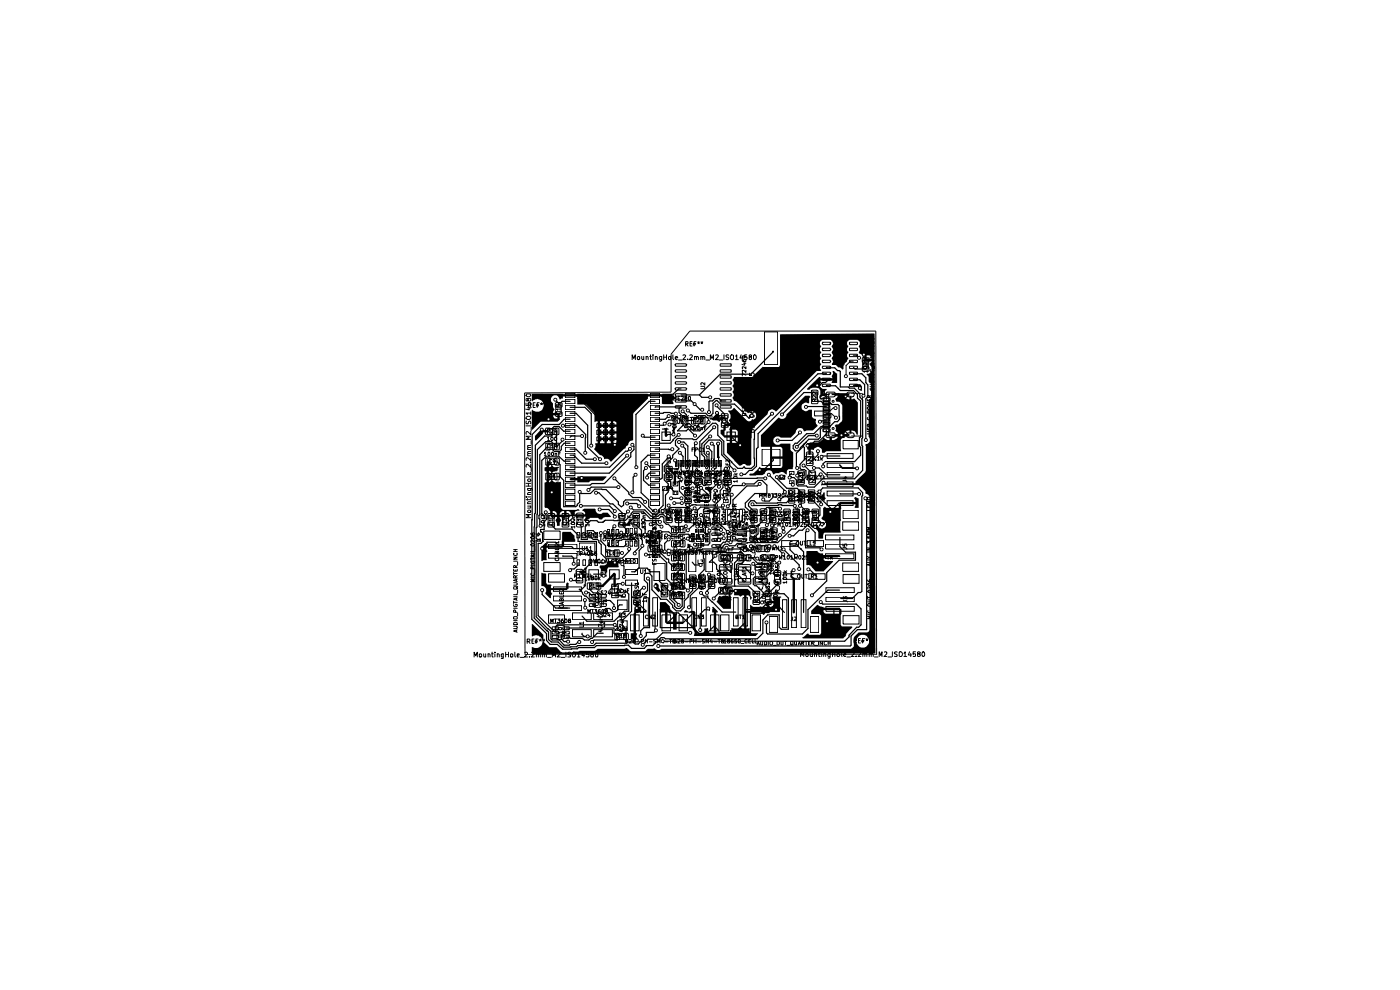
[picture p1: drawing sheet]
<svg xmlns="http://www.w3.org/2000/svg" width="297mm" height="210mm" viewBox="0 0 297 210" stroke-linecap="round" stroke-linejoin="round" font-family="sans-serif">
<g fill="none" stroke="#000" stroke-width=".21">
<path d="M134.1 76.3v-1l.3 .7 .4-.7v1M135.2 75.8l.2-.2 .3 .1v.5l-.3 .1-.2-.2zM136.1 75.6v.5l.2 .2 .3-.1M136.6 75.6v.7M137.1 75.7l.2-.1 .2 .2v.5M137.1 75.6v.7M137.8 75.6h.4M138 75.3v.9l.2 .1M138.5 75.3v.1M138.5 75.6v.7M139 75.7l.3-.1 .1 .2v.5M139 75.6v.7"/>
<path d="M140.4 75.6v.9l-.3 .1-.1-.1M140.4 75.7l-.4-.1-.1 .2v.3l.1 .2 .4-.1M140.8 75.3v1M140.8 75.8h.6M141.4 75.3v1M141.8 75.8l.2-.2 .3 .1v.5l-.3 .1-.2-.2zM142.7 75.3v.8l.2 .2M143.2 77.3l.2-.1h2a.26 .26 0 0 1 .3 .2 .26 .26 0 0 1-.2 .3h-2.1zM143.3 75.9h.5l-.2-.3-.3 .2v.3l.1 .2 .3-.1M143.3 78.5l2.2-.1 .2 .3-.2 .2h-2.1l-.2-.2zM143.3 79.8l2.2-.1 .2 .3-.2 .2h-2.1l-.2-.2zM143.9 76.4h.8"/>
<path d="M144.9 75.4l.4-.1 .2 .1-.6 .9h.6M145.5 73l.5-.1v-.3l-.5-.1v.9M145.6 73l.4 .4M145.9 76.2v.1M146.3 75.4l.4-.1 .2 .2-.7 .8h.7M146.4 72.9h.3M146.8 72.5h-.4v.9h.4M147.2 72.8l.3 .2-.1 .2-.3-.2zM147.2 72.9h.4M147.3 75.7l.3-.1 .1 .2v.5M147.3 75.6v.7M147.7 72.5h-.5v.9"/>
<path d="M147.7 75.8l.2-.2 .3 .2v.5M148 72.6h.4M148.1 72.9l.1-.3 .1 .3M148.2 72.5v.1M148.7 75.7l.2-.1 .2 .2v.5M148.7 72.6h.4M148.7 75.6v.7M148.8 72.9l.1-.3 .1 .3M148.9 72.5v.1M149.1 75.8l.1-.2 .3 .2v.5M149.8 76.4h.7M150.7 76.3v-1l.3 .7 .4-.7v1"/>
<path d="M151.8 75.4l.4-.1 .2 .1-.6 .9h.6M152.6 76.4h.7M152.8 79.8l2.3-.1v.3v.2h-2.2zM152.8 78.5l2.3-.1v.4v.1h-2.2zM152.8 77.3l2.3-.1v.3v.2h-2.2zM153.6 75.3v1M154.6 75.4l-.4-.1-.2 .1 .2 .4h.2l.2 .2-.2 .3-.4-.1M155.2 75.3l.4 .1v.7l-.4 .2a.6 .6 0 0 1 0-1zM156 75.5l.3-.2v1M156 76.3h.6M157.2 75.3l-.2 .6h.6M157.5 75.6v.9l.1 .2h.6v-.4l-.5 .1 .2 .3"/>
<path d="M157.7 77h.5M157.8 75.5l.2 .1-.1 .3h-.3l-.1-.4h.6l.1 .1v.3M158 77v.5l-.6-.2M158.2 79.6l-.7-.4v.6M158.2 78.6v.4l-.4-.4h-.3l.1 .4M158.2 77.8v.4l-.4-.4h-.3l.1 .4M158.4 75.3h-.4l-.1 .5 .5-.1 .1 .4-.2 .2-.4-.1M159 79.2v.5h.4a.35 .35 0 0 1 0-.5 .35 .35 0 0 1 .5 0 .35 .35 0 0 1 0 .5M159.1 75.7l-.2-.1v-.2h.5l-.1 .3-.4 .1v.4l.2 .1 .3-.1v-.4l-.1-.1M159.8 75.4l.4-.1a.58 .58 0 0 1-.1 1l-.3-.2zM162.2 70.4h2.8v6.9h-2.8zM174.5 76.4h1.6l.1 .3-.1 .2h-1.6z"/>
<path d="M174.5 77.7h1.5a.26 .26 0 0 1 .2 .2 .26 .26 0 0 1-.1 .3h-1.5l-.1-.2zM174.5 72.6h1.5a.26 .26 0 0 1 .2 .2 .26 .26 0 0 1-.1 .3h-1.5l-.1-.2zM174.5 73.9h1.6l.1 .2-.1 .3h-1.6zM174.5 75.1h1.6l.1 .3-.1 .2h-1.6zM174.5 78.9h1.5a.26 .26 0 0 1 .2 .3 .26 .26 0 0 1-.1 .3h-1.5l-.1-.2zM178.2 77h.7l.2 .1-.2 .4h-.7M178.5 75.5h.6M178.7 75.4v.5l-.5-.2M179.1 76.4h-.9l.3 .2M179.1 76.2v.4M180.2 75.2l1.6-.1 .1 .5h-1.6zM180.2 74l1.6-.1 .1 .4-1.6 .1z"/>
<path d="M180.2 76.5l1.6-.1 .1 .4-1.6 .1zM180.2 72.7l1.6-.1 .1 .4-1.5 .1-.2-.1zM180.2 79l1.6-.1 .1 .5-1.5 .1-.2-.1zM180.2 77.8l1.6-.1 .1 .4-1.5 .1-.2-.1zM181 76.6h-.6l-.9 1-.1 2.2M181 75.4h.7l.5 .5M182.9 76l1.4-.1 .1 .8h-1.5zM182.9 77.9l.2-.1h1.1l.2 .1v.7l-.2 .2h-1.1l-.2-.2zM183 76.3h1.3v2h-1.3zM183.1 75.5v.4h.9M183.2 77.8a.39 .39 0 0 1 .5-.1 .39 .39 0 0 1 .2 .4 .39 .39 0 0 1-.5 .1 .39 .39 0 0 1-.2-.4zM183.2 77a.39 .39 0 0 1 .5-.1 .39 .39 0 0 1 .2 .5 .39 .39 0 0 1-.5 .1 .39 .39 0 0 1-.2-.5z"/>
<path d="M183.2 77.8a.37 .37 0 0 0 .4 .5 .37 .37 0 0 0 .3-.5M183.4 76.6h.6M183.5 76.6l-.1-.1 .2-.2h.4v.4M183.6 75.7v.2M184 78.7h-.9l.3 .3M184 77v.6l-.5-.6h-.3v.5M184 76.5h-.9l.3 .2M184 78.5v.5M184.6 74.8l.1 .3 .2 .1h.3l.2-.2-.1-.2h-.4v.3l.2 .1M184.6 71.7l.1 .3 .2 .1h.3l.2-.1-.1-.3h-.4v.3l.2 .1M184.7 79.2h.6l.1 .3-.2 .2h-.5l-.1-.2zM184.7 78.4l-.1 .3 .1 .2h.5l.2-.2-.1-.3"/>
<path d="M184.7 77l-.1 .2 .1 .3 .6-.1v-.4M184.7 73.2h.6l.1 .2a.47 .47 0 0 1-.4 .3 .47 .47 0 0 1-.4-.3zM184.8 75.5h.6M184.8 74h.6M185.1 79.9v.5l-.5-.1M185.1 75.4v.5l-.5-.1M185.1 73.9v.5l-.5-.2M185.4 76.5l-.8-.3v.5M185.4 72.5v.4l-.5-.4-.3 .1 .1 .3M185.5 77.6v.6M111.3 83.4l31.1-.2v-8.1l3.9-4.9h39.5l.2 68.7h-74.6zM111.6 88.6a.6 .6 0 0 1 1 0v.1a.6 .6 0 0 1-1 0z"/>
<path d="M111.6 85.5v.5h.5l-.1-.5 .4-.1 .2 .3-.1 .3M111.6 90.3h1M111.7 89.3v.6h.3l.3-.6 .3 .3-.1 .3M111.7 83.6h.7l.2 .3a.58 .58 0 0 1-1-.1zM111.9 96.7h.7M111.9 95.3h.7M111.9 86.5h.7M112 84.7l.2-.2 .4 .2-.2 .4-.4-.2v-.3l-.2-.1-.2 .2 .2 .4 .2-.2M112.1 85.9h.5l.1-.3-.2-.2h-.4v1M112.3 86.4v.5l-.8-.1M112.3 85.9l.4 .5M112.5 98h.1"/>
<path d="M112.6 98.5v.6l-.8-.6-.2 .2 .1 .4M112.6 97.1v.6l-.6-.6h-.3v.5M112.6 96.2h-.5l-.2 .1 .1 .4M112.6 95.8h-.5l-.2 .1 .2 .3M112.6 94.9h-.6v.4M112.6 94.5h-.6l-.1 .2 .2 .2M112.6 92.5h-1l.7 .4-.7 .3h1M112.6 91.5v.7l-.8-.7-.2 .3 .1 .3M112.6 87.6h-1l.2 .4M112.6 87.4v.6M112.7 90.6v.8M112.7 93.5v.7"/>
<path d="M112.7 99.2v.8M113.1 85.9h.3M113.5 85.4h-.4v1h.4M113.9 85.8l.3 .2-.1 .2-.3-.2zM114 85.9h.2M114.4 85.4h-.4v1M114.6 85.6h.5M114.7 85.8l.2-.1 .2 .1M114.9 85.4v.3M115.4 85.6h.4M115.5 85.8l.1-.1 .1 .1M115.5 96.2l.2-.3v.8"/>
<path d="M115.5 96.7h.4M115.6 85.4v.3M115.8 97.2h.7l.2 .1-.1 1.3h-.8zM115.8 94l.9 .1-.1 1.4-.8-.1zM115.8 90.9h.9v1.3h-.9zM115.8 99.3l.3-.2v.8M115.8 99.9h.5M116.1 90.9h2v1.3h-2zM116.2 92.9l.1-.2v.8M116.2 91.4h.3l.1-.3-.4-.1v.9M116.2 93.5h.4M116.2 94.1h1.9v1.3h-1.9z"/>
<path d="M116.2 97.3h1.9v1.2h-1.9zM116.3 85.4v.4h.9M116.3 95.9h.3l.1 .2-.1 .6h-.3l-.1-.2zM116.3 91.4l.3 .5M116.7 99.1a.41 .41 0 0 1 .4 .3 .41 .41 0 0 1-.2 .5h-.2zM116.7 94.3l-.4-.1-.1 .2v.4l.1 .2h.4M116.7 86.2h.5M116.8 85.6v.2M116.9 92.8l.4-.1v.8l-.4-.1zM116.9 91.1h.4v.3l-.5 .5h.5M116.9 94.5l.3-.3v.8M116.9 95h.5"/>
<path d="M117 97.5l-.3-.1-.2 .4 .2 .4 .3-.1M117.1 86.2v.4h-.4M117.1 95.9h.2l.1 .2-.1 .6h-.2l-.1-.2zM117.2 87.7v.4l-.5-.4-.4 .1 .1 .3M117.2 86.9v.5l-.5-.5-.4 .1 .1 .4M117.4 99.4v.5l.4-.1M117.6 91l.1-.2h.7l.2 .2-.1 1.2h-.7l-.2-.1zM117.6 97.3l.3-.1h.5l.3 .1-.1 1.3-.7 .1-.3-.2zM117.6 94.1h1.1v1.2l-.2 .2h-.7l-.2-.2zM117.7 92.8l.3-.1v.8h-.2l-.2-.3zM117.8 97.8l-.4 .2-.1-.5h.5v.5l-.4 .2M117.8 96.3l.3-.1v.5"/>
<path d="M117.8 96.2v.5M117.8 99.4v.5M117.8 85.6l.3-.2h.9l.2 .2v.6l-.1 .2h-1.1l-.2-.2zM117.8 87.5l.2-.2h1.1l.1 .2v.7l-.2 .1h-.9l-.3-.1zM117.9 91l-.2 .6h.5M117.9 94.2l-.2 .5h.5M117.9 85.9h1.3v1.9h-1.3zM118 85.8v.4l.4 .1v-.5h.4v.5M118 91.3v.6M118.1 87.4l-.1 .1 .3 .3 .5-.1v-.3M118.1 99.5h.3M118.1 94.5v.5"/>
<path d="M118.5 99.1h-.4v.8M118.5 96.3h.3M118.9 86.8h-.9l.3 .2M118.9 95.9h-.4v.8M118.9 86.6v.4M119.9 99.9h2.1v1h-2.1zM119.9 93.6h2.1v.9h-2.1zM119.9 94.9h2.1v.9h-2.1zM119.9 96.1h2.1v1h-2.1zM119.9 97.4h2.1v.9h-2.1zM119.9 98.7h2.1v.9h-2.1zM119.9 83.4h2.1v1h-2.1z"/>
<path d="M119.9 84.7h2.1v.9h-2.1zM119.9 86h2.1v.9h-2.1zM119.9 87.2h2.1v1h-2.1zM119.9 88.5h2.1v.9h-2.1zM119.9 89.8h2.1v.9h-2.1zM119.9 91.1h2.1v.9h-2.1zM119.9 92.3h2.1v1h-2.1zM126.6 89.9h.9v.8h-.9zM126.6 91.2h.9v1h-.9zM126.6 92.7h.9v.8h-.9zM128 91.2h.9v1h-.9zM128 92.7h.9v.8h-.9z"/>
<path d="M128 89.9h.9v.8h-.9zM129.3 94.8v.7l.2 .2 .3-.2v-.7M129.4 89.9h.9v.8h-.9zM129.4 91.2h.9v1h-.9zM129.4 92.7h.9v.8h-.9zM130.1 95.1l.2-.3v.9M130.1 95.7h.5M138 87.2h1.9v1h-1.9zM138 86h1.9v.9h-1.9zM138 84.7h1.9v.9h-1.9zM138 83.4h1.9v1h-1.9zM138 99.9h1.9v1h-1.9z"/>
<path d="M138 98.7h1.9v.9h-1.9zM138 97.4h1.9v.9h-1.9zM138 96.1h1.9v1h-1.9zM138 94.9h1.9v.9h-1.9zM138 93.6h1.9v.9h-1.9zM138 92.3h1.9v1h-1.9zM138 91.1h1.9v.9h-1.9zM138 89.8h1.9v.9h-1.9zM138 88.5h1.9v.9h-1.9zM140.4 91.6h1.8v1.8h-1.8zM141.3 99l1.2-.1 .1 .9-.2 .1h-1.1zM141.3 99.4h1.2v1.9h-1.2z"/>
<path d="M141.5 97.8l.7 .1v.3h-.7M141.9 99.1v-.4l-.2-.2-.2 .1v.5h.7M142.2 84.5l.4-.2-.2-.2h-.2v.8l.4-.1v-.3h-.2M142.2 97.2h-.7l.2 .2M142.2 96.9v.5M142.2 100l-.3 .2M142.3 99.2v.6M142.5 88.5h.3M142.7 90.4l.6-.1 .2 .1v.2l-.6 .1-.2-.1zM142.7 89.8l.7-.1 .1 .3h-.7zM142.7 89.1l.7-.1 .1 .3-.7 .1zM142.7 88.4l.6-.1 .2 .1v.3l-.6 .1-.2-.1z"/>
<path d="M142.9 88.1h-.4v.8M142.9 84.9v-.8l.3 .6 .2-.6v.8M143.1 99.6h.8M143.2 82.4l.2-.1h2a.26 .26 0 0 1 .3 .2 .26 .26 0 0 1-.2 .3h-2.1zM143.2 83.7l.2-.2h2a.26 .26 0 0 1 .3 .2 .26 .26 0 0 1-.2 .3h-2.1zM143.2 85l.2-.2h2a.26 .26 0 0 1 .3 .2 .26 .26 0 0 1-.2 .3h-2.1zM143.3 88.5h.4M143.3 88.1v.8M143.3 97.7h.2v1.2h-.2zM143.3 81.1l2.2-.1 .2 .2-.2 .3h-2.1l-.2-.3zM143.3 86.1h2.2l.2 .2-.2 .3h-2.1l-.2-.3zM143.4 99.3l.3 .3"/>
<path d="M143.7 89.1l.1 .7h.3l.1-.7M143.7 88.1v.8M143.8 97.7h.3v1.2h-.3zM143.8 84.5h.3M143.9 99.3l-.3 .3M144 88.1h.4v.4l-.4 .4h.4M144.2 84.1h-.4v.8h.4M144.3 97.7h.3v1.2h-.3zM144.4 89.1h.5l-.2 .2 .2 .1v.3h-.5M144.5 84.2h.4v.2l-.4 .5h.4M144.8 97.7h.3v1.2h-.3zM144.9 88.5l-.1-.1v-.3h.4l-.1 .4h-.3v.3l.4 .1-.1-.4"/>
<path d="M145.2 88.4l.6-.1 .2 .3-.2 .2h-.5zM145.2 89.1l.7-.1 .1 .3-.7 .1zM145.2 89.8l.7-.1 .1 .2-.1 .1h-.6zM145.2 90.4l.6-.1 .2 .2-.2 .2h-.5zM145.3 97.7h.3v1.2h-.3zM145.5 84.4l-.2-.2 .3-.1 .1 .3-.4 .1v.3l.2 .1 .2-.1-.1-.4M145.5 98.3v.3h.8v-.3M145.5 99v.3l.1 .2 .4-.5 .3 .1-.1 .4M145.5 88.1v.8M145.6 99.9h.5M145.7 88.5l.3 .4M145.8 97.7h.3v1.2h-.3z"/>
<path d="M145.9 99.9v.8l.1-.3 .3 .2v.3h-.8v-.4h.3l.1 .4M145.9 98.4v.2M146 88.1l-.5 .5M146 99.7v.5M146.2 84.1l.3 .1v.6l-.2 .1-.3-.2v-.5zM146.3 99.6l-.8 .4 .8 .2M146.3 97.7h-.8l.2 .3M146.3 99.9h.5l-.2 .3h.2v.4h-.5M146.3 97.5v.5M146.3 97.7h.3v1.2h-.3zM146.4 90.7l.2-.3v.8M146.4 88.6h.6"/>
<path d="M146.4 91.2h.4M146.7 88.6h.9l-.1 1.4-.8-.1zM146.8 95.3h.3M146.9 97.7h.2v1.2h-.2zM147.1 88.6h2v1.3h-2zM147.2 90.4h.3l.1 .2-.1 .6-.4-.1zM147.2 95h-.4v.8M147.3 88.1l.5 .1-.5 .7h.5M147.4 97.7h.1v1.2h-.1zM147.5 95.4h.3l.2-.2-.1-.2h-.4v.8M147.6 88.8l-.4-.1-.1 .2v.4l.1 .2h.4M147.7 98.7l.5-.1 .2 .5h-.8z"/>
<path d="M147.8 97.7h.2v1.2h-.2zM147.8 88.8l.4-.1 .1 .2-.5 .6h.5M147.9 100l.3-.1 .1 .2-.1 .6-.3-.1zM148 90.4h.2l.1 .2-.1 .6-.3-.1zM148 99.8v-.3l-.3-.1-.1 .4h.8M148.2 88.1a.38 .38 0 0 1 .4 .4 .38 .38 0 0 1-.4 .4l-.1-.3zM148.3 97.7h.2v1.2h-.2zM148.4 98h-.8l.2 .3M148.4 97.9v.4M148.5 88.6h1.1v1.2l-.2 .2h-.7l-.2-.2zM148.7 90.8l.3-.1v.5M148.7 82h.6l.2 .1-.2 .4h-.6"/>
<path d="M148.7 90.7v.5M148.8 95.1l-.4-.1-.2 .3 .2 .5 .4-.1M148.8 97.7h.3v1.2h-.3zM148.8 99.8l-.1 .6h.4M149 88.7h-.2l-.2 .4v.3l.4 .1v-.4l-.4 .1M149.1 95.2l.2-.2v.8M149.1 95.8h.4M149.3 97.7h.3v1.2h-.3zM149.3 88.1l-.5 .1 .1 .3 .4 .1v.3h-.5M149.4 90.8h.3M149.5 81.2v.5l-.4-.5h-.3v.4M149.7 98.3v.3h.8v-.3"/>
<path d="M149.7 98v-.5l.3 .3 .1-.3h.3v.5M149.7 88.6h.6M149.8 90.4h-.4v.8M149.8 99l-.1 .3 .2 .2 .4-.5 .2 .1-.1 .4M149.8 97.7h.3v1.2h-.3zM150.1 98.4v.2M150.3 99.7v.5M150.3 97.7h.3v1.2h-.3zM150.5 99.6l-.8 .4 .8 .2M150.7 88.1l.3 .1v.7h-.3l-.1-.2zM150.8 97.7h.3v1.2h-.3zM150.9 100l-.4-.1-.1 .3 .1 .5 .4-.1"/>
<path d="M151.2 100l.4-.1v.3l-.5 .5h.5M151.3 97.7h.3v1.2h-.3zM151.4 88.8v.1M151.8 97.7h.3v1.2h-.3zM152.1 99.9h.2l.1 .2-.1 .6h-.2l-.1-.2zM152.1 88.1h-.3l-.1 .4 .4-.1 .1 .2-.1 .3-.4-.1M152.4 97.7h.2v1.2h-.2zM152.8 97.7h.2v1.2h-.2zM152.8 82.3h2.3v.3v.2h-2.2zM152.8 81.1l2.3-.1v.3v.2h-2.2zM152.8 86.1h2.3v.3v.2h-2.2zM152.8 84.9l2.3-.1v.3v.2h-2.2z"/>
<path d="M152.8 83.6l2.3-.1v.4v.1h-2.2zM153 88.1l-.5 .1 .1 .3 .4 .1-.1 .3h-.4M153 87.8h1.3l.2 .1v.7l-.2 .2h-1.2zM153 89.7h1.4l.1 .8-1.4 .1zM153.1 88.2h1.3v2h-1.3zM153.2 99.9h-.5v.3h.5l-.1 .5-.4-.1M153.3 89.3l-.1 .4 .4 .1 .4-.1v-.4M153.3 88.5h.5M153.3 88.1v.8M153.5 99.6v.4h.8M153.5 100l.3-.1 .1 .3-.5 .5h.5M153.8 88.1v.8"/>
<path d="M153.9 99.7v.3M154 88.6v.5l-.4-.5h-.4l.1 .4M154 99l.1 .5 .2-.1 .2-.4 .3 .1v.4M154 98.3v.3h.8v-.3M154.2 91.6h1.8v1.8h-1.8zM154.3 98.4v.2M154.5 99.7v.5M154.6 99.9l-.3 .2v.5h.4v-.4h-.3l-.1 .1M154.8 99.6l-.8 .4 .8 .2M154.8 97.5v.5l-.5-.5h-.3v.5M154.9 89.7h.7l.1 .3-.6 .1-.2-.1zM154.9 89l.7-.1 .1 .3-.6 .1-.2-.1z"/>
<path d="M154.9 87.5v.3h.8M155.2 88.6h.5M155.3 87.5v.3M155.7 90.7h-.8l.3 .1M155.7 88.2h-.5l.1 .4M155.7 90.4v.4M157.4 81.7l1 .3M157.4 81.4l1 .3M157.5 87.8l.7-.1v.4h-.7zM157.5 86.9v.4l.1 .1 .3-.5h.3v.5M157.5 86.6v-.4l.2 .2 .1-.2h.4v.4M157.5 85.1v-.4l.2 .2 .1-.2h.4v.4"/>
<path d="M157.5 83.1l.1 .5 .2-.1 .1-.4h.3v.5M157.5 82.3h.7l-.7 .5h.7M157.6 80.1v.4h.6v-.4M157.7 81.4v.6M158.1 81.4v.6M158.2 85.4v.4l-.4-.4h-.3l.1 .4M158.2 84.1h-.7l.2 .2M158.2 83.9v.4M158.3 80.7v.6M159 90.2v.5a.44 .44 0 0 0 .5-.1 .44 .44 0 0 0 .1-.4h.3v.6M159 87.1v.3a.73 .73 0 0 0 .9 .1v-.5h-.5l-.1 .4 .3 .2M159 81.2l.2-.2h.6l.2 .3a.53 .53 0 0 1-.5 .3 .53 .53 0 0 1-.5-.4z"/>
<path d="M159 80.2l.8-.1 .2 .3-.2 .2h-.6l-.2-.1zM159 82.5h1M159 82l.6 .5M159.1 88.1a.68 .68 0 0 1 .9 .2 .54 .54 0 0 1-.6 .3 .54 .54 0 0 1-.4-.5zM159.3 83.9h.7M159.4 91.4l.3-.3 .3 .2v.4h-1l.1-.5 .3 .1v.4M159.4 85l.3-.3 .3 .3v.3h-1l.1-.5 .3 .1v.4M159.6 85.8v.8M159.6 89v.7M159.7 83.8v.6l-.8-.2M159.7 83v.5M160 82.9l-1 .3 1 .4"/>
<path d="M160 82l-.6 .4M161.7 95.3h3.8v3.5h-3.8zM163 85.1v.6M163 85.4h1M163.5 86.2l.2-.3 .3 .3v.3h-1v-.3l.1-.2 .4 .2v.3M164 84.2v.6l-.8-.6-.2 .2 .1 .4M169.3 99.9h1.3v.9l-1.3 .1zM170.8 97.3l.4-.1-.1-.3h-.3v.7M170.9 97.3l.3 .3M171.1 96.1l.1-.2h1.1l.2 .2v.5l-.2 .3h-1.1l-.1-.2zM171.1 97.9l.1-.2h1.1l.2 .3v.5l-.2 .3h-1.1l-.1-.2zM171.2 96.3h1.2v2h-1.2z"/>
<path d="M171.5 96.9h.4l.1 .3-.6 .4h.6M172.2 82.8h1.2l.1 .9-1.3 .1zM172.2 83.2h1.2v2h-1.2zM172.3 84.6h1.1l.1 .2v.7l-.1 .1h-1.1zM172.6 96.9h-.3v.3l.2-.1 .2 .3-.1 .2h-.3l.4-.1v-.3h-.4v-.3h.4M172.8 85.2v-.4l-.3-.1-.1 .5h.7M173.1 97.5v.1M173.1 83.9v.5l-.6-.5-.1 .1 .1 .4M173.1 83.1v.5l-.6-.5-.1 .1 .1 .4M173.1 84.7l-.3 .2M173.4 97l.2-.1v.7M173.4 97.6h.4"/>
<path d="M174 83.9h.8M174.2 96.9v.7M174.2 83.6l.4 .3M174.2 97.4l.3 .2M174.5 97.1l-.3 .3M174.5 80.2h1.5a.26 .26 0 0 1 .2 .2 .26 .26 0 0 1-.1 .3h-1.5l-.1-.1zM174.5 81.5h1.6l.1 .2-.1 .3h-1.6zM174.6 89.1h1.5v.3h-1.5zM174.6 89.6h1.5v.3h-1.5zM174.6 90.2l1.4-.1 .1 .5-1.5 .1zM174.6 88.6h1.5v.3h-1.4zM174.6 91h1.4l.1 .5-1.4 .1z"/>
<path d="M174.6 86.6h1.4l.1 .3h-1.5zM174.6 87.6h1.5v.2l-1.5 .1zM174.6 86.1h1.4l.1 .3h-1.5zM174.6 88.1h1.5v.2l-1.5 .1zM174.6 87.1h1.4l.1 .3h-1.5zM174.6 84.5h1.4l.1 .5h-1.5zM174.6 85.3l1.3-.1 .2 .1v.4l-1.5 .1zM174.8 84.5h-.8l.2 .2M174.8 84.2v.5M174.8 83.6l-.3 .2M175.3 87.7h1.1l.9 .9M175.3 92l.2-.2h1.5a.59 .59 0 0 1 .1 .9h-1.7l-.2-.2z"/>
<path d="M175.5 96.2h5.5v1h-5.5zM175.5 98.3h5.5v.9h-5.5zM175.5 83.2h1.5l.2 .3v.4l-.4 .3-1.4-.1-.2-.6zM175.7 83.5h7.3v9h-7.3zM176 87.7l.3 .3v.5l-.3 .2h-.7M176.6 90.7l.4 .2-.2 .2-.3-.2zM176.6 84.9l.4 .2-.2 .2-.3-.2zM177.2 86.5h-.4l-.8 .7h-3.2l.1 1h2.4M178.9 93.4h3.2v1.8h-3.2zM178.9 88.2h.7l.1 .4M179.7 87.6h-.8l.3 .3M179.7 87.5v.4"/>
<path d="M179.7 92l.3-.2h.8a.52 .52 0 0 1 .4 .5 .52 .52 0 0 1-.4 .5l-1-.1-.2-.2zM179.7 83.4l.3-.2h.8a.52 .52 0 0 1 .4 .5 .52 .52 0 0 1-.4 .5l-1-.1-.2-.2zM180.2 81.6l1.6-.1 .1 .4-1.6 .1zM180.2 80.3l1.6-.1 .1 .4-1.5 .1-.2-.1zM184 99.1h.7v.4l-.6 .1zM184 98.3v.4h.7M184 96.5v.4l.3 .1 .4-.1v-.4h-.3v.2M184 91.5h.7l.1 .2-.1 .3h-.7M184 85.3l.8 .2-.6 .2 .6 .1-.8 .2M184 84.7v.3h.8v-.3M184 97.4h.7M184 96.2h.7"/>
<path d="M184 95.8h.7M184 95v.4M184 95.2h.7M184.1 90.8v.4l.3-.1 .1-.3h.2v.4M184.1 88.6l-.1 .1a.39 .39 0 0 0 .5 .4 .39 .39 0 0 0 .2-.5M184.1 86.4a.48 .48 0 0 1 .7 .2 .46 .46 0 0 1-.4 .3 .46 .46 0 0 1-.4-.3zM184.3 95.8v.4M184.3 98.4v.3M184.4 90.2v-.2l.4 .1v.3h-.8l.1-.4h.2l.1 .4M184.4 87.6v-.4l-.3-.1-.1 .2v.3h.8M184.4 84.3v-.4h-.3l-.1 .4h.8M184.4 84.7v.3"/>
<path d="M184.6 81.2v-.4l.3 .2v-.2h.4v.4M184.6 82h.8M184.6 81.5h.8M184.7 82.3l-.1 .2 .1 .3 .6-.1v-.4M184.7 97.6v.4h-.7M184.7 99.9l-.3 .3M184.8 87.8v.6M184.8 89.2v.6M184.8 80h.6M184.8 83.9l-.4 .3M185 81.5v.5M109 118.2h.7l-.7 .4h.7"/>
<path d="M109 119h.7M109 117h.7M109 116.6h.7M109 117.3v.4l.3 .2 .4-.2-.1-.4M109.3 116.6v.4M109.7 120l-.3 .2M109.8 119.2v.6M111.6 105.4h.1M111.6 103.1h1M111.6 102.5h1M111.9 108.4l.2-.2h.3l.2 .3-.1 .2h-.5zM111.9 103.6h1v.5"/>
<path d="M111.9 101.8l.2-.2h.3l.2 .3-.1 .2h-.5zM111.9 107.4h.7M111.9 106.8h.7M111.9 105.7v.4M111.9 105.4h.7M111.9 104.9h.7M112 103.6v.5h.5v-.5M112.1 102.5v.6M112.5 107.4v.4h-.6M112.5 100.2v.5h-.5l-.1-.4 .3-.1 .1 .5M112.6 109.1h-1l.7 .4-.7 .3h1M112.6 106.4h-.5l-.2 .2 .1 .2"/>
<path d="M112.6 105.7l-.2 .3h-.8M112.6 104.5h-.5l-.2 .1 .1 .3M112.6 101l-.2 .2h-.8M112.6 115.5a.52 .52 0 0 1 .9 .1 .45 .45 0 0 1-.5 .2 .45 .45 0 0 1-.4-.3zM112.6 114a.52 .52 0 0 1 .9 0 .45 .45 0 0 1-.5 .3 .45 .45 0 0 1-.4-.3zM112.6 113.1l.3 .4h.4l.2-.3-.5-.2v.5M112.6 118.4v.4M112.6 119.9h.9M112.6 118.5h.9M112.6 117.3h.9M112.7 119l-.1 .1a.39 .39 0 0 0 .4 .4 .39 .39 0 0 0 .4-.5h-.4v.2M113.2 117.7v.4"/>
<path d="M113.5 117.7l-.9 .2 .9 .3M113.5 115.9v1.1h-.9M113.5 114.6v.5l-.6-.5-.3 .1 .1 .4M114.8 110.6l.5-.2 .3 .2-.1 .2a.43 .43 0 0 1-.7-.2zM114.8 109v.4h.8M115.1 109.7h.5M115.1 109v.4M115.4 112.6h3.4v1.8h-3.4zM115.4 119.3h3.4v1.9h-3.4zM115.5 109.7l.1 .4h-.5M115.6 111.4h-.8l.2 .3M115.6 111.2v.5"/>
<path d="M115.8 100.5l.8-.1v1.4l-.8-.1zM115.8 102.5l.3-.2v.8M115.8 103.1h.5M116.2 109.1l.2-.2h1.2v1h-1.2l-.2-.1zM116.2 111l.3-.2 1.1 .1v.9h-1.2l-.2-.2zM116.2 100.5h1.9v1.2h-1.9zM116.3 109.3h1.3v2.1h-1.3zM116.4 117.4h6v1h-6zM116.4 115.4h6v1h-6zM116.5 110.8v.4l.2 .1h.4l.2-.1-.1-.4M116.8 102.3a.38 .38 0 0 1 .3 .4 .38 .38 0 0 1-.4 .3l-.1-.4zM117 100.7h-.3l-.2 .3 .2 .4 .3-.1"/>
<path d="M117.3 110.3h-.8l.2 .3M117.3 109.3v.5l-.6-.5-.2 .1v.4M117.3 110.1v.5M117.4 102.6v.4h.4M117.6 100.5l.2-.1h.7l.2 .1v1.1l-.2 .2h-.7l-.2-.2zM117.7 100.7h-.3l-.1 .6h.5v-.3l-.4-.1-.1 .2M117.8 115.6v.4h.7v-.4M117.8 102.6v.5M117.9 118.4l-.1 .4 .3 .2 .4-.2v-.4M118.1 102.7h.3M118.2 117.2v-.2l.2-.1 .1 .5h-.7v-.3l.3-.1 .1 .4M118.2 115.7v.3"/>
<path d="M118.4 117.8v.3M118.5 102.3h-.4v.8M118.5 117.7l-.7 .2 .7 .3M118.5 116.2v.4h-.7M118.5 115.1h-.7l.2 .1M118.5 114.8v.4M119.2 110.9h1.4l.1 .7-.2 .2h-1.2zM119.2 109l1.3-.1 .2 .2v.7l-.2 .1h-1.2zM119.3 109.3h1.3v2.1h-1.3zM119.5 110.8v.4l.1 .1h.5l.1-.1v-.4M119.8 109.3l.2 .3-.2 .2-.3-.1v-.3l.1-.1 .6 .2v.2M119.9 101.2h2.1v.9h-2.1z"/>
<path d="M119.9 102.5h2.1v.9h-2.1zM119.9 103.8h2.1v.9h-2.1zM119.9 105h2.1v1h-2.1zM119.9 106.3h2.1v.9h-2.1zM120.2 110.1v.5l-.5-.5h-.2v.5M121.2 110.9l.6-.1 .1 .4h-.6h-.1zM121.2 110.1h.6l.1 .3-.6 .1-.1-.1zM121.2 108.6v.4h.7M121.4 109.7h.5M121.5 108.7v.3M121.9 111.8h-.7l.2 .2M121.9 109.4h-.5l.1 .3"/>
<path d="M121.9 111.6v.4M122.3 109l.3-.2h.9l.2 .2v.7l-.1 .2h-1.2zM122.3 117h.5M122.4 112.9h.6v1.2h-.6zM122.4 110.8h1.2l.1 .2v.6l-.2 .2-1.1-.1zM122.4 118.7h.6v1.2h-.6zM122.4 109.3h1.3v2h-1.3zM122.5 109.7v-.4l.3 .3v-.3h.5v.4M122.6 110.8v.4h.6l.1-.4M122.6 117v.9M122.9 115.2h3.3v2.4h-3.3zM123.1 117.4h.4l-.1-.4h-.3v.9"/>
<path d="M123.3 110.2h-.8l.3 .3M123.3 110.1v.4M123.3 113.6h.2M123.5 115.9v.7l.2 .2 .3-.2v-.7M123.7 112.9h.5v1.2h-.5zM123.7 118.7h.5v1.2h-.5zM123.7 113.2h-.4v.8h.4M124 117l-.1 .5h.5M124.2 110.5l.7-.1 .1 .3-.6 .1-.2-.1zM124.2 109v.3h.8M124.3 117.3v.6M124.4 116.2l.1-.3v.9"/>
<path d="M124.4 116.8h.4M124.5 113.2h-.5l-.1 .2 .2 .2h.3l.1 .3-.6 .1M124.5 109.7h.5M124.5 109v.3M124.8 113.6l.4-.1-.1-.3h-.3v.8M124.8 117l.2 .1v.7l-.1 .1-.3-.2v-.5zM124.9 109.7v.4h-.4M124.9 118.7h.6v1.2h-.6zM124.9 112.9h.6v1.2h-.6zM125 111.3h-.8l.3 .3M125 111.2v.4M125.1 116.2l.2-.3v.9"/>
<path d="M125.1 116.8h.5M125.2 118.6l.4 .3v.3l-.2 .3h-.2zM125.5 113.2h.5l-.3 .3 .3 .1v.4h-.5M125.8 117h-.4v.4l.4-.1v.5h-.4M125.9 118.6l.2 .9 .1-.6 .2 .6 .2-.9M126.2 118.7h.6v1.2h-.6zM126.2 112.9h.6v1.2h-.6zM126.3 113.3l.4-.1v.3l-.5 .5h.5M126.6 117l-.4 .2v.6h.4v-.5h-.4v.2M126.9 118.7l.2-.1a.47 .47 0 0 1 .2 .4 .47 .47 0 0 1-.2 .5l-.3-.4zM127.1 113.7h.6M127.6 118.9l.2-.3v.9"/>
<path d="M127.6 119.5h.5M128 113.2l.2 .8 .2-.5 .1 .5 .2-.8M128.4 119.5l.2-.9 .3 .9M128.4 119.2h.4M128.5 116.6h.9l-.1 1.5-.8-.1zM128.8 112.3h.5v1h-.5zM128.8 114.6h.5v1.1h-.5zM128.9 116.7h2v1.3h-2zM128.9 113.5v.6l.2 .2 .4-.2v-.6M128.9 118.8l.2-.3v.8M128.9 119.3h.5M128.9 119.5h.6"/>
<path d="M129 113.6l.5-.1-.1-.3h-.4v.8M129.2 113.6l.3 .4M129.7 118.8v.4h.3M129.7 116.9l-.3-.1-.2 .4 .2 .4h.3M129.7 112.3h.6v1h-.6zM129.7 114.6h.6v1.1h-.6zM129.8 113.3l.4-.1v.8l-.4-.1zM129.8 113.7l.2-.2v.8M129.8 114.3h.4M130 118.8v.5M130.2 117.2l-.2-.3 .4-.1 .1 .3-.5 .2v.3h.5v-.3l-.2-.1M130.2 118.7l-.2-.1-.3 .3v.3l.3 .3 .2-.1"/>
<path d="M130.3 116.7h1.1v1.2l-.2 .2h-.7l-.2-.2zM130.5 118.6h.5l-.4 .4h.3l.1 .3-.2 .2-.3-.1M130.5 118.9h.2M130.6 113.2l.2 .8 .3-.8M130.6 113.5h.4v.3l-.5 .5h.5M130.7 112.3h.5v1h-.5zM130.7 114.6h.5v1.1h-.5zM130.8 118.5h-.3v.8M131.3 110.9h1.3v.8l-1.2 .1-.2-.3zM131.3 109l1.2-.1 .1 1h-1.2l-.2-.2zM131.3 113.6h.3M131.4 109.3h1.1v2.1h-1.1z"/>
<path d="M131.6 110.8l-.1 .4 .2 .1h.4l.1-.1v-.4M131.7 118.6h-.4l-.1 .4h.5v.3l-.1 .2-.4-.1M131.7 113.2h-.4v.8h.4M131.8 114.2l.3-.8 .2 .8M131.9 114h.3M132 118.9l.2-.3v.9M132 119.5h.5M132.1 113.6h.3l.1-.3-.4-.1v.8M132.2 110.3h-.7l.2 .3M132.2 109.6l-.7-.3v.5M132.2 110.1v.5M132.2 113.6l.3 .4"/>
<path d="M132.6 114.2v-.8l.3 .6 .3-.6v.8M132.7 118.5h2.6v1.1h-2.6zM132.7 112.1h.6v1.1h-.6zM132.7 114.8h.6v1.1h-.6zM132.8 113.7h.6M132.9 118.6l-.1 .6h.5M133.2 109.4v.3h.7M133.2 118.9v.6M133.4 114.2l.2-.2h.5l.2 .4-.2 .2h-.5zM133.4 110.1h.5M133.5 118.9l.3-.3v.9M133.5 109.5v.2"/>
<path d="M133.5 119.5h.5M133.6 112.1h.6v1.1h-.6zM133.6 114.8h.6v1.1h-.6zM133.9 110.1v.4h-.5M133.9 113.6h.2M133.9 111h-.7l.1 .2M133.9 113.5h-.4v.2l.4 .2v.2h-.4M133.9 110.8v.4M134.2 113.2h-.3v.8h.3M134.2 109.1l.2-.2h1.1l.2 .2v.7l-.2 .1h-1.1l-.2-.1zM134.3 113.6l.2-.2v.8M134.3 113.5h-.9l.3 .2"/>
<path d="M134.3 114.2h.4M134.3 113.3v.4M134.3 110.9h1.3l.1 .7-.2 .2h-1.1l-.2-.2zM134.3 109.3h1.3v2.1h-1.3zM134.4 114l-.3 .4M134.4 109.4l.2 .3 .5 .1 .2-.2-.2-.3-.3 .1v.3l.2 .1M134.4 118.6a.43 .43 0 0 1 .4 .4 .43 .43 0 0 1-.4 .5 .6 .6 0 0 1 0-.9zM134.5 110.8l-.1 .3 .2 .2h.4l.3-.2-.1-.3M134.5 113.7h.7M134.6 114.8h.6v1.1h-.6zM134.6 112.1h.6v1.1h-.6zM135 113.6l.3-.2v.8"/>
<path d="M135 114.2h.5M135.3 110.3h-.9l.3 .3M135.3 110.1v.5M135.8 113.6l.3-.2v.8M135.8 114.2h.4M136 113.2v.8l-.5-.8v.8M136.1 110.9l.7-.1 .1 .4h-.6h-.2zM136.1 110.1h.7l.1 .3-.6 .1-.2-.1zM136.1 108.6v.4h.8M136.4 109.7h.5M136.5 113.5l-.2-.1 .1-.2h.3v.3l-.4 .2 .1 .3 .4-.1-.2-.4M136.5 113.4h.6l-.4 .8"/>
<path d="M136.6 108.7v.3M136.9 111.8h-.8l.3 .2M136.9 109.4h-.4v.3M136.9 111.6v.4M137.2 113.6h.3l.1-.3-.4-.1v.8M137.3 113.6l.3 .4M137.3 113.9h.6M137.5 112.6h.7l.3 .1-.1 1.3h-.9zM137.5 115.7l.8-.1 .2 .2v1.1l-.2 .1h-.8zM137.6 114.6h.4v.3l-.4 .4h.4M137.6 117.8l.2-.3v.8M137.6 118.3h.4"/>
<path d="M138 105h1.9v1h-1.9zM138 103.8h1.9v.9h-1.9zM138 102.5h1.9v.9h-1.9zM138 101.2h1.9v.9h-1.9zM138 106.3h1.9v.9h-1.9zM138 115.7h1.9v1.3h-1.9zM138 112.7h1.9v1.2h-1.9zM138.1 113.5l-.2-.2 .4-.1v.3l-.4 .1v.4h.4v-.5M138.3 113.4h.5l-.3 .3h.2l.1 .3-.2 .2-.3-.1M138.3 114.6h.5v.3l-.5 .4h.5M138.4 119.3v.4h.8M138.4 118.6l.1 .4 .6-.4 .1 .4"/>
<path d="M138.4 116.4l.6-.1 .2 .1v.3l-.6 .1-.2-.1zM138.4 115.6v.4h.4v-.4l.4 .1-.1 .3M138.4 111.7v-.5l.3 .2 .1-.2h.3v.5M138.4 110.5l.6-.1 .2 .1v.2l-.6 .1-.2-.1zM138.4 110.1v-.5l.3 .3 .1-.3h.3v.5M138.4 108.2l.6-.1 .2 .1v.3h-.6h-.2zM138.4 115.9l-.2-.1-.3 .2 .1 .6h.4M138.4 112.9h-.4l-.1 .1 .1 .6 .4-.1M138.4 117.5l.4 .1v.7h-.4zM138.5 113.5l-.1 .3 .4 .2 .4-.2-.1-.3M138.7 116.1l.2-.3v.9M138.7 113l.2-.1v.7"/>
<path d="M138.7 113.6h.5M138.7 116.7h.5M138.7 119.5h2.4v3.6h-2.4zM138.8 116.5v.8h.4M138.8 118l.1-.1h.3l-.1 .4-.3-.1-.1-.3h-.3l.1 .4 .3-.2M138.8 112.1l.1-.2 .3 .1v.3h-.3l-.2-.4h-.2l-.1 .4h.4M138.8 119.5v.2M139 114.9v.3M139.1 114.1v.1M139.2 117.1v.5l-.4-.5-.4 .1 .1 .3M139.2 112.7v.5l-.4-.5-.4 .1 .1 .3M139.2 108.9v.5l-.4-.5-.4 .1 .1 .3"/>
<path d="M139.2 117.8v.5h.3v-.5M139.3 114.1v.6M139.4 112.7l.3-.1h.5l.2 .1-.1 1.3-.6 .1-.3-.2zM139.4 115.8l.2-.2h.6l.2 .2v1.1l-.2 .1h-.6l-.2-.1zM139.4 113l.3-.1v.7M139.4 113.4h.5l-.3 .3h.3v.4h-.5M139.4 113.6h.6M139.4 116.8h.3M139.5 113.5v.8h.5M139.5 115.2l-.3 .1v-.5l-.8 .3 .8 .2M139.5 108.9l.3-.8 .2 .8M139.5 114.8v.5"/>
<path d="M139.6 116.2l-.2-.2 .4-.2 .2 .2-.1 .2-.5 .1 .2 .4 .4-.2-.2-.3M139.6 108.6h.4M139.8 116.5h-.4v.8h.4M139.9 114.9h.2M139.9 117.9h.2M140.1 116.5l.4 .1 .1 .3-.1 .4h-.4zM140.2 113.9h.3M140.3 114.6h-.4v.7M140.3 117.5h-.4v.8M140.4 108.1l.4 .1-.1 .7-.4-.1zM140.5 103.2h1v.8h-1zM140.5 113.5h-.3v.8h.3"/>
<path d="M140.7 117.3h.7M141 113.5a.42 .42 0 0 1 .4 .4 .42 .42 0 0 1-.4 .4zM141.1 108.1h.5l-.3 .3 .3 .1v.3h-.5M141.3 108.2l.1-.2h1l.2 .2v.6l-.2 .2h-1l-.1-.2zM141.3 100.9l.1-.2h1l.2 .2v.7l-.2 .1h-1l-.1-.1zM141.3 109.9l.2-.1 1 .1 .1 .8-.2 .2-1.1-.1zM141.3 108.4h1.2v2h-1.2zM141.5 100.8l.7 .1-.5 .2 .5 .2-.7 .1M141.5 103.2l.1-.1a.46 .46 0 0 1 .4 .4 .46 .46 0 0 1-.2 .5l-.3-.2zM141.6 103.7l.4 .3M141.6 114.4h.6M141.8 108.5l.1-.1 .3 .1v.3l-.4-.1-.1-.3-.2 .1 .1 .3 .2-.2"/>
<path d="M141.9 110.3l-.1-.4-.3 .1v.3h.7M141.9 103.5l-.1-.4-.3 .1v.3h.7M141.9 102.1l-.1-.4-.3 .1v.3h.7M141.9 100.4l-.1-.4-.3 .1v.3h.7M142 116.6l-.4-.1-.1 .3 .1 .5 .4-.1M142.1 108l-.2 .6h.5M142.2 109.1v.5l-.4-.5-.3 .1 .1 .4M142.2 108.4v.5M142.2 109.9l-.3 .2M142.2 103.1l-.3 .3M142.3 102.4v.6M142.3 116.5v.8"/>
<path d="M142.3 116.8h.5M142.4 114.8l.3-.2 .7 .1 .1 1.1-.2 .2h-.7l-.2-.1zM142.4 111.8l.2-.2 .8 .1v1.3l-1-.1zM142.4 117.7h1l.1 1-.2 .3-.9-.1zM142.4 119.7h1l.1 1.1-.2 .2-.9-.1zM142.5 103.1l-.3 .5h.5M142.7 103.4v.6M142.7 108.1l.4 .1-.1 .7h-.3v-.2zM142.8 104.2h1v.7h-1zM142.8 102.2h1v.9h-1zM142.8 117.6v-.8l.3 .6 .2-.6v.8M142.8 113.5h-.2l-.3 .2 .1 .5h.4"/>
<path d="M142.8 116.5v.8M142.9 117.7h1.9v1.2h-1.9zM142.9 119.7h1.9v1.2h-1.9zM143 119.5l-.2 .6h.5M143.1 100.2l.2-.2h.5l.1 .2-.1 .2h-.6zM143.1 108.7h.8M143.2 116.9h.3l.2-.1-.1-.3h-.4v.8M143.2 118.3h.3l.2-.2-.1-.2h-.4v.7M143.2 109.1a.38 .38 0 0 1 .4-.1 .38 .38 0 0 1 .2 .4 .45 .45 0 0 1-.7-.1zM143.2 100.7v-.8l.2 .6 .3-.6v.8M143.2 113.5v.8M143.2 119.7v.6"/>
<path d="M143.2 113.9h.4M143.2 111.7h1.7v1.2h-2v-.8zM143.2 114.7h1.7v1.2h-2v-.9zM143.3 114.8l.4 .3v.4l-.3 .2h-.1zM143.3 111.8h.3l.1 .2-.1 .6h-.3zM143.3 108.1l1.2-.1 .1 .2v.6l-.1 .2h-1.1l-.2-.2zM143.3 109.9h1.3v.8l-.2 .2-1.1-.1zM143.3 108.4h1.3v2h-1.3zM143.4 108.3l.3-.2v.8M143.4 109.6v-.5l.4 .3v-.3h.4v.5M143.4 116.9l.3 .4M143.4 118.3l.3 .3"/>
<path d="M143.4 108.9h.4M143.5 119.5h.6l-.3 .8M143.6 119.8h.4l-.2 .3 .2 .1v.4h-.4M143.6 113.5v.8M143.7 117.6l.2-.8 .3 .8M143.7 108.7l-.3-.2 .3 .3h.5v-.4h-.4v.2l.1 .2M143.7 117.4h.4M143.8 101.2l.6-.1 .2 .1v.2l-.7 .1zM143.8 110.3v-.4h-.3l-.1 .4h.9M143.8 100.8h.8M143.9 113.9h.5v-.3l-.1-.1h-.4v.8M143.9 110.1h-.8l.2 .2"/>
<path d="M143.9 101h-.8l.2 .2M143.9 100.8v.4M143.9 109.8v.5M143.9 108.5l-.3 .1M144.1 108.9l.3-.8 .2 .8M144.1 100.7v-.8l.3 .6 .2-.6v.8M144.1 100.4l.3 .4M144.2 111.8l-.2 .5h.5M144.2 113.9l.2 .4M144.2 108.6h.3M144.2 117.8l.2-.2h.7l.1 .2v1l-.1 .2h-.7l-.2-.2zM144.2 119.8l.3-.2h.5l.2 .2v1.1l-.1 .1h-.7l-.2-.1z"/>
<path d="M144.3 109.9l-.5 .2M144.3 114.8l.3-.2h.5l.2 .2v1.1l-.1 .1h-.7l-.2-.1zM144.3 111.8l.2-.2h.7l.1 .2-.1 1.2-.9-.1zM144.4 119.8h.4l-.3 .3 .3 .1v.4h-.4M144.4 117.9h-.3l-.2 .3 .1 .4h.4v-.3l-.1-.2-.4 .2M144.4 116.8l.5 .8M144.4 112.1v.5M144.4 114.8h-.4v.4l.4-.1v.5h-.4M144.4 116.5l-.4 .1-.1 .3 .2 .4h.3v-.4h-.1M144.5 119.5l.3 .1v.5l-.2 .2-.2-.2v-.5zM144.6 102.1h-.8l.2 .2M144.6 117.3h.6"/>
<path d="M144.6 101.9v.4M144.6 100.4l-.3 .3M144.9 116.8l-.5 .8M144.9 100.2h.4l.1-.2-.5-.1v.8h.5l.1-.3-.2-.2M145.2 113.5a.37 .37 0 0 0-.5 .4 .37 .37 0 0 0 .5 .3l-.1-.2M145.2 106l.2-.2h1.1l.2 .2v.5l-.2 .3h-1.1l-.2-.2zM145.2 104.1l1.3-.1 .2 .3-.1 .6-1.2 .1-.2-.1zM145.2 108.1l.3-.2h.9l.3 .2v.7l-.2 .1h-1.1l-.2-.1zM145.2 100.1l.3-.2 1.1 .1v1h-1.3zM145.2 102l.2-.2h1.1l.2 .3v.5l-.2 .2h-1.1l-.2-.1zM145.2 110l.2-.1h1.1l.2 .1v.7l-.3 .2h-.9l-.3-.2zM145.3 108.4h1.3v2h-1.3z"/>
<path d="M145.3 100.4h1.3v2h-1.3zM145.3 104.4h1.3v2h-1.3zM145.4 114.4h.6M145.5 108.4v.4h.4l-.1-.4 .5 .1-.1 .3M145.5 101.9h.8l-.8 .5h.8M145.5 101.9v.3h.8v-.3M145.5 109.7l.1-.1h.5l.2 .2-.2 .2h-.5zM145.5 109l.1-.2h.5l.2 .2-.2 .2h-.5zM145.5 107.8h.8M145.5 102.6v.4M145.5 102.9h.8M145.5 108.2h.8"/>
<path d="M145.5 108.5h.8M145.5 109.9v.4h.6l.2-.2-.1-.2M145.5 106.9a.48 .48 0 0 1 .8 .3 .46 .46 0 0 1-.4 .3 .46 .46 0 0 1-.4-.3zM145.5 105.5h.6l.2 .4h-.8zM145.5 102.5v.4l.1 .1 .5-.5 .2 .2-.1 .3M145.6 117.2l-.3 .1-.1-.5h.3l.1 .2-.1 .6h-.3M145.7 108.1l.3 .4M145.8 116.5l-.4 .2v.4l.1 .2 .4-.1v-.3h-.2M145.9 109.4l.4-.3v.5l-.5-.5-.3 .1v.4M145.9 105.2v-.4l-.4-.1v.5h.8M145.9 103.5l.1-.2 .3 .2v.3h-.8v-.3l.3-.1 .1 .4M145.9 109.6v-.4l-.3-.1-.1 .2v.3h.8"/>
<path d="M145.9 104.2v-.1h.4v.4h-.8v-.4h.3l.1 .4M145.9 101.9v.3M145.9 107.8v.4M146 101.2l.6-.1 .1 .1v.2l-.6 .1-.1-.1zM146 100.8h.7M146 117.2v-.4h.3v.4l-.3 .1v.3h.3l.1-.3-.2-.1M146 103.3v.4M146.1 117.3h1.5v4h-1.5zM146.2 116.9l.4-.1v-.2l-.4-.1v.8M146.2 113.9h.4v-.4h-.4v.8M146.2 100.4l.3 .4M146.3 106.2v.3h-.8"/>
<path d="M146.3 103.3l-.8 .2 .8 .3M146.3 101.3h-.8l.2 .2M146.3 110.6h-.8l.2 .1M146.3 101.1v.6M146.3 104v.6M146.3 104.6v.6M146.3 108.4v.6M146.3 110.3v.4M146.3 104.7l-.4 .3M146.3 108.1l-.3 .3M146.4 116.9l.2 .4M146.4 113.9l.2 .4"/>
<path d="M146.6 116.8h.5l-.2 .4 .2 .1v.2l-.5 .1M146.7 113.2h.6v.2h-.6zM146.7 113.7h.6v.2h-.6zM146.7 114.2h.6v.2h-.6zM146.7 114.7h.6v.2h-.6zM146.7 102.1h-.7l.1 .2M146.7 101.9v.4M146.7 100.4l-.2 .3M147 116.8h.2M147 113.9h.2M147.1 105.2h.8a.39 .39 0 0 1-.3 .4 .39 .39 0 0 1-.5-.3zM147.1 111.6v-.8l.3 .5 .3-.5v.8"/>
<path d="M147.1 109.9h.8v.3a.47 .47 0 0 1-.5 .1 .47 .47 0 0 1-.3-.4zM147.1 109.1h.8v.4a.47 .47 0 0 1-.5 0 .47 .47 0 0 1-.3-.4zM147.1 107.6v.4h.8M147.1 104.7h.8M147.4 100.1l.2-.2 1.1 .1v1h-1.3zM147.4 102l.1-.2h1.1l.2 .3v.5l-.2 .2h-1.1l-.1-.1zM147.4 116.5h-.4v.8h.4M147.4 113.5h-.4v.8h.4M147.4 113.6l.1 .8h.3l.1-.8M147.4 108.7h.5M147.4 104.4l.3 .3M147.4 104h1.1v.7h-1.1z"/>
<path d="M147.4 106h1.1v.6h-1.1zM147.4 100.4h1.3v2h-1.3zM147.5 107.7v.3M147.5 112.3h.3v.6h-.3zM147.5 115.3h.3v.6h-.3zM147.6 100.2l-.4 .2-.1-.5 .5 .1v.5l-.5 .2M147.6 100.8v.4h.8v-.4M147.7 101.5l-.1 .4 .1 .1 .5-.5 .2 .2-.1 .3M147.7 113.3h1.5v1.5h-1.5zM147.7 113.5l.5 .2v.4l-.3 .2h-.2zM147.7 116.8h.3M147.8 116.8h-.3v.5l.3-.1 .1 .3-.4 .1"/>
<path d="M147.9 106.1h-.8l.2 .2M147.9 110.8h-.8l.3 .3M147.9 108.4h-.4v.3M147.9 105.8v.5M147.9 110.6v.5M147.9 104.4l-.3 .2M148 104.8v-.3l-.3-.1-.1 .4h.8M148 103.2l.2-.2 .2 .1v.4h-.8l.1-.5h.2l.1 .5M148 100.9v.3M148 112.3h.3v.6h-.3zM148 115.3h.3v.6h-.3zM148.1 118.8v.7h.4"/>
<path d="M148.1 116.5h-.4v.8h.4M148.1 111.6v-.8l.2 .5 .3-.5v.8M148.2 116.8h.5l-.4 .8M148.2 102.3v.4M148.2 113.8l.2-.2v.8M148.2 114.4h.5M148.3 104.9l.3-.1 .2 .2v.5l-.2 .2-.4-.3zM148.4 102.2l-.8 .3 .8 .3M148.4 105.4l.4 .3M148.4 104.4l-.4 .2M148.5 100.1v.6M148.5 103.6v.6"/>
<path d="M148.5 112.3h.3v.6h-.3zM148.5 115.3h.3v.6h-.3zM148.7 118.8h.5l-.3 .3 .3 .1v.3h-.5M148.9 117.6l.3-.8 .2 .8M148.9 116.5v.8l-.5-.8v.8M149 111.2h.3l.1-.3-.4-.1v.8h.3l.1-.4h-.1M149 117.4h.3M149 100.2v.5M149.1 112.3h.2v.6h-.2zM149.1 115.3h.2v.6h-.2zM149.2 110l.2-.1h1.1l.2 .1v.7l-.3 .2h-.9l-.3-.2zM149.2 108.1l.3-.2h.9l.3 .2v.7l-.2 .1h-1.1l-.2-.1z"/>
<path d="M149.3 108.4h1.3v2h-1.3zM149.4 113.6h-.4v.4h.4v.3h-.4M149.4 109.2v.4h.9M149.4 106.9v.4h.9v-.4M149.4 111.8h.9M149.4 111.4h.9M149.4 109h.9M149.4 107.6v.4M149.4 107.8h.9M149.4 100.4h.6M149.5 105h.9v.6h-.9zM149.5 102l.1-.2h1.1l.2 .2v.7l-.2 .1h-1.1l-.1-.1z"/>
<path d="M149.5 112.9a.37 .37 0 0 0 .4 .5 .37 .37 0 0 0 .3-.5M149.5 104.8h-.4v.4h.3l.1 .4h-.4M149.6 100h1.2l.1 .9-.2 .1h-1.1zM149.6 100.4h1.2v2h-1.2zM149.6 113.7h.6v.2h-.6zM149.6 113.2h.6v.2h-.6zM149.6 114.7h.6v.2h-.6zM149.6 114.2h.6v.2h-.6zM149.7 101.9h.8l-.8 .5h.8M149.7 117.3h.2M149.7 110.8h.4M149.7 102.9h.8"/>
<path d="M149.7 102.6v.4M149.7 117.3h1.5v4h-1.5zM149.9 111.1v-.4l-.3-.1-.2 .1v.4h.9M149.9 106.6v-.4l-.3-.1-.2 .2v.3h.9M149.9 107v.3M149.9 109.4v.2M149.9 110.8v1M150.1 116.8h-.4v.8h.4M150.1 105.2v-.4l-.3-.1-.1 .5h.8M150.1 103.5l.3-.2 .1 .2v.3h-.8l.1-.4 .3 .1v.3M150.1 100.7l.2-.3 .2 .2v.3h-.8l.1-.4h.2l.1 .4M150.3 108.2v.3h-.9"/>
<path d="M150.3 105.6h-.9l.3 .2M150.3 110.8h.5l-.3 .3 .3 .1v.3h-.5M150.3 116.8h.5M150.3 105.3v.5M150.3 106.1l-.4 .3M150.4 109.8v.6M150.4 112.1v.6M150.5 116.8v.8M150.5 104.7l-.4 .3M150.6 101.1v.6M150.6 104v.6M151 111.9l1.7-.1a.26 .26 0 0 1 .3 .2 .26 .26 0 0 1-.2 .3h-1.7z"/>
<path d="M151 113.2l1.7-.1a.26 .26 0 0 1 .3 .2 .26 .26 0 0 1-.2 .3h-1.7zM151 114.4l.3-.1h1.4l.2 .3-.1 .2h-1.6h-.2zM151 115.7l.3-.2h1.4l.2 .4-.1 .2h-1.6l-.2-.1zM151 117.3h.3M151.1 108.4v.4h.9M151.3 108h1.3v.8l-1.3 .1zM151.3 109.9h1.2l.2 .2-.1 .7h-1.3zM151.3 108.4h1.3v2h-1.3zM151.4 116.8h-.4v.8h.4M151.4 101.2l.6-.1 .1 .1v.2l-.5 .1-.2-.1zM151.4 109.5h.6M151.4 100.8h.7"/>
<path d="M151.4 105h1v.6h-1zM151.5 110.7l.7 .2-.7 .3M151.5 107.9l.3-.2 .3 .1 .1 .4h-.7zM151.5 107v.4h.7v-.4M151.5 113.3h.7M151.5 112.9h.7M151.6 111.2h-.5v-.4h.5v.6l-.4 .2M151.6 114.3l-.1 .3 .1 .1 .6-.1v-.3M151.6 109.9l-.1 .3 .1 .2h.5l.1-.2v-.3M151.6 109.1l-.1 .4 .3 .1 .4-.1v-.4M151.6 106.2l-.1 .3 .1 .2h.5l.1-.2v-.3M151.6 108.5v.3"/>
<path d="M151.6 102l.2-.2h1l.2 .2v.7l-.1 .1h-1.1l-.2-.1zM151.6 100.1l.2-.2h1.1l.1 .2v.7l-.2 .2h-1l-.2-.2zM151.6 100.4l.4 .4M151.7 100.4h1.2v2h-1.2zM151.7 117.3h.7M151.8 107.1v.3M151.8 112.9v.4M151.9 110.9h.4l-.1 .7h-.2zM151.9 101.5l-.1 .2 .2 .2h.6v-.4M151.9 112.4l-.1-.4-.3 .1v.3h.7M151.9 105.2v-.4l-.4-.1v.5h.7M152 110.1h-.9l.3 .2"/>
<path d="M152 109.1h-.5v.4M152 109.8v.5M152.1 105.5v.4M152.1 117v.6M152.1 102.1h-.7l.2 .2M152.1 101.9v.4M152.1 100.4l-.2 .3M152.2 116.4l.2-.2v.7M152.2 105.1l.4-.3 .2 .3v.3l-.3 .3-.3-.3zM152.2 105.4l-.7 .3 .7 .2M152.2 104.1h-.7l.2 .3M152.2 116.9h.5"/>
<path d="M152.2 104v.4M152.3 108.4v.6M152.3 111.2v.6M152.3 113.5v.6M152.4 105.4l.4 .3M152.6 117.6h.9v1.4l-.7 .1-.3-.2zM152.6 119.9l.3-.1h2.2l.2 .2v.7l-.2 .2h-2.3l-.2-.1zM152.7 100.9h-.9l.3 .3M152.7 116.8h.4M152.7 100.8v.4M152.8 110.7l-.1 .6h.5M152.8 116.8v.8"/>
<path d="M152.9 117.7h2.1v1.2h-2.1zM153 111.1v.5M153.1 116.2h.2l.1 .1-.1 .6-.3-.1zM153.1 104.8h.5l-.4 .4h.3l.1 .3-.2 .2-.3-.1M153.2 109.9h.7l-.1 .3a.42 .42 0 0 1-.4 .1 .42 .42 0 0 1-.2-.4zM153.2 109.1h.7l-.1 .4a.42 .42 0 0 1-.4 0 .42 .42 0 0 1-.2-.4zM153.2 107.6v.4h.7M153.4 117.9h-.3l-.2 .1v.4l.2 .2 .3-.1M153.4 108.7h.5M153.4 111.2h.6M153.5 104h1v.7h-1zM153.5 106h1v.6h-1z"/>
<path d="M153.5 118.3v.3h.8v-.3M153.5 102l.2-.1h.5l.1 .2-.1 .2h-.5zM153.5 101.3l.2-.2h.5l.1 .2-.1 .2h-.5zM153.5 107.7v.3M153.8 100.8h.5M153.8 100h1.3v.9l-.2 .1h-1.1zM153.8 100.4h1.3v2h-1.3zM153.8 116.2h.3l.1 .1-.1 .6-.3-.1zM153.8 118.4v.2M153.9 108.2l.1-.2h.9l.2 .2v2.3l-.3 .2h-.7l-.2-.2zM153.9 101.8h1.1l.1 .2v.7l-.1 .1h-1.1l-.2-.2v-.5zM153.9 110.8h-.7l.2 .3"/>
<path d="M153.9 108.4h-.5l.1 .3M153.9 110.6v.5M154 101.9h.8l-.8 .5h.8M154 102.6v.4M154 102.9h.8M154.2 114.5h.7v.4h-.7M154.2 112.9v.3l.7 .2v-.5h-.4l.1 .5M154.3 117.7h-.8l.2 .2h.4l.1 .1-.5 .6h.5M154.3 118.9v.4h-.8M154.3 117.5v.4M154.3 108.1h3.2v2.4h-3.2zM154.3 102.8h-.8l.3 .2"/>
<path d="M154.3 100.4h-.5v.4M154.3 105.2v-.5h-.3v.5h.8M154.3 103.5l.2-.2 .3 .1v.4h-.8v-.4l.3 .1v.3M154.3 100.7l.2-.3 .3 .1v.4h-.8v-.4l.3 .1v.3M154.3 102.6v.4M154.4 117.9h.5l-.2 .2 .2 .2v.3l-.5-.1M154.5 117.6h.6l.3 .1-.1 1.3-.7 .1-.2-.2zM154.5 116.5h.4v.4M154.5 116.4v.5M154.6 111.3l.3-.1v.7M154.6 111.9h.4M154.8 104.7l-.5 .3"/>
<path d="M154.9 110.8l-.5 .1v.6h.5M154.9 101.1v.6M154.9 104v.6M154.9 113.9h-.7l.2 .2M154.9 113.6v.5M155.2 110.8h.4v.4l-.4 .4h.4M155.3 116.5h.2M155.4 112.3l.3 .5h.3l.2-.2-.2-.3h-.3v.4l.2 .1M155.4 108l.2-.2h.4l.2 .4h-.8zM155.4 111.2h.4l-.1 .7h-.3zM155.4 108.9h-.4l-.1 .3 .1 .4h.4M155.4 114.5v.4"/>
<path d="M155.4 114.7h.8M155.6 116.2h-.3v.7M155.6 101.2l.7-.1 .1 .3-.6 .1-.2-.1zM155.6 100.8h.8M155.7 108.9h.4v.3l-.5 .4h.5M155.8 114.2v-.4l-.3-.1-.1 .2v.3h.8M155.8 107.4v-.4l-.3-.1-.1 .2v.3h.8M155.9 100.4l.3 .4M156 110.9h.4l-.1 .7h-.3zM156 109.3v.4M156 113v.5M156.1 111.4v.4h.4"/>
<path d="M156.2 112.9l-.8 .4 .8 .2M156.2 111.8h-.8l.2 .2M156.2 111h-.8l.2 .2M156.2 110.2h-.8l.2 .3M156.2 109.2l-.8 .4 .8 .2M156.2 108.5v.5l-.6-.5-.2 .2v.3M156.2 110v.5M156.2 110.7v.5M156.2 111.5v.5M156.2 106.9l-.4 .4M156.4 102.1h-.8l.3 .2M156.4 101.9v.4"/>
<path d="M156.4 100.4l-.3 .3M156.4 115.7l.3-.2h1.4l.3 .4-.2 .2h-1.6l-.2-.1zM156.4 114.4l.3-.1h1.4l.3 .3-.2 .2h-1.6h-.2zM156.4 113.2l1.7-.1a.26 .26 0 0 1 .3 .2 .26 .26 0 0 1-.2 .3h-1.7zM156.4 111.9l1.7-.1a.26 .26 0 0 1 .3 .2 .26 .26 0 0 1-.2 .3h-1.7zM156.4 117.8l.2-.2h.7l.1 .2v1l-.1 .2h-.7l-.2-.2zM156.5 108.9h.4v.3l-.5 .4h.5M156.5 111.4v.5M156.6 119.9l.2-.1h2.2l.3 .1v.9l-.2 .1h-2.3l-.2-.1zM156.8 108.2l.2-.2h.9l.1 .2v2.2l-.2 .3h-.7l-.3-.2zM156.8 117.7h2.1v1.2h-2.1zM156.9 116.4l.2-.2v.8"/>
<path d="M156.9 117h.4M156.9 111.5h.2M157.1 110.8h-.4v.4h.4v.4l-.4-.1M157.2 118.3h.4v-.4h-.4v.7M157.2 111.2h-.3v.7M157.4 118.3l.2 .3M157.5 110.8h.4v.4l-.4 .4h.4M157.6 111.9v.4h.8M157.6 113.5h.7l.1 .2-.2 .2h-.5l-.1-.2zM157.7 116.2h.4l.1-.3-.5-.1v.9M157.8 116.2l.3 .1v.5l-.2 .2-.3-.2v-.5zM157.8 109.2l.4-.2 .4 .1v.4l-.4 .1-.4-.2z"/>
<path d="M157.8 112.7h.6M157.8 108.7h.8M157.9 116.2l.3 .5M158 117.9h.4v.3l-.4 .4h.4M158 112.1v.2M158.1 108.5l.3 .2M158.3 117.8l.2-.2h.6l.2 .2v1l-.2 .2h-.6l-.2-.2zM158.3 112.7l.1 .2-.2 .2h-.4M158.3 116.8h.6M158.4 114.4h-.8l.2 .2M158.4 114.2v.4M158.4 116.2v.8"/>
<path d="M158.5 116.7l.2 .3M158.6 110.1h-.8l.3 .2M158.6 110.8h-.3l-.1 .7h.5l-.1-.4-.4 .1M158.6 109.8v.5M158.6 108.5l-.3 .1M158.7 116.4l-.3 .4M159 114l.2-.2h1.1l.2 .2v.7l-.3 .1h-.9l-.3-.1zM159 112.1l.3-.2h.9l.3 .2v.6l-.2 .2h-1.1l-.2-.2zM159.1 112.4h1.3v1.9h-1.3zM159.3 114.2l.8 .4-.8 .2M159.3 110.5h.6l.2 .2-.2 .3h-.6M159.3 116.9h.8"/>
<path d="M159.3 116.5h.8M159.3 109.5h.8M159.3 109l.5 .5M159.3 108.1l1.2-.1 .2 .2v.6l-.2 .2h-1.1l-.2-.2zM159.3 109.9h1.3l.1 .8-.3 .2-1.1-.1zM159.3 108.4h1.3v2h-1.3zM159.3 117.9v.2l.1 .3h.4l.3-.3-.1-.2M159.3 113.5v.2a.43 .43 0 0 0 .4 .4 .43 .43 0 0 0 .4-.4l-.1-.2M159.3 112.7v.2l.1 .3 .6-.1v-.4M159.5 115.9h-.4v.3l.4 .1v.3h-.4M159.7 116.1l-.1-.4h-.3v.4h.8M159.7 111.5l.1-.2h.2l.1 .2v.3h-.8v-.3l.2-.2 .2 .5"/>
<path d="M159.7 116.5v.4M159.8 109.2h.5M159.8 110.3v-.4h-.3l-.1 .4h.9M159.8 115.8v.9M159.8 116.2h.6M160 109v.6l-.6-.2M160.1 109.7v.4h-.8M160.1 108.5h-.8l.2 .2M160.1 109l-.5 .4M160.1 108.3v.4M160.1 119.9l.3-.1h2.2l.3 .2v.7l-.2 .2h-2.4l-.2-.1zM160.2 111.9v.7"/>
<path d="M160.2 114.9v.6M160.2 117.1v.6M160.3 108.6h-.9l.3 .2M160.3 109.9l-.5 .2M160.3 108.4v.4M160.4 115.8v.9M160.5 115.7h.9v1.3h-.9zM160.5 114.4l.2-.2v.8M160.5 115h.4M160.7 115.8v.7l.2 .2 .3-.2v-.7M160.8 115.7h2.1v1.3h-2.1zM161 119.3l-.1 .3 .2 .2 .3-.1 .1-.4 .3 .2-.1 .3"/>
<path d="M161.1 105.5v-.8l.4 .5 .2-.5v.8M161.2 110l.2-.1h1.1l.2 .1v.7l-.3 .2h-.9l-.3-.2zM161.2 108.1l.3-.2h.9l.3 .2v.7l-.2 .1h-1.1l-.2-.1zM161.2 112.1l.2-.1h1.1l.2 .2v.5l-.2 .3h-1.1l-.2-.2zM161.3 118.3h.3l.2-.2-.1-.2h-.4v.7M161.3 113.8h1.3v1h-1.3zM161.3 108.4h1.3v2h-1.3zM161.3 112.4h1.3v2h-1.3zM161.4 114.2h.2l.1 .2-.1 .6h-.2l-.1-.2zM161.5 115.8h.4M161.5 117.8l.2-.2h.7v1.4h-.7l-.2-.2zM161.5 109.9v.4h.6l.2-.2-.1-.2"/>
<path d="M161.5 108.4h.7l.1 .2-.2 .2h-.5l-.1-.2zM161.5 118.3l.3 .3M161.6 115.8v.9M161.8 120l-.9 .3 .9 .3M161.8 118.8h-.9l.3 .2M161.8 112.9l.2-.2 .3 .2v.1l-.3 .2-.4-.5-.1 .3 .1 .2 .2-.2M161.8 118.5v.5M161.9 114v-.5h-.3l-.1 .1v.4h.8M161.9 117.7h2.1v1.2h-2.1zM162 119.7l.2-.2v.8M162 118.7h.6M162 113.6l.2-.1h.5l.2 .2-.2 .2h-.5z"/>
<path d="M162 112.9l.2-.2h.5l.2 .2-.2 .2h-.5zM162 105.5v-.8l.3 .5 .3-.5v.8M162 112.3h.9M162.1 115.8a.43 .43 0 0 1 .5 .4 .43 .43 0 0 1-.5 .5zM162.1 114.2h.3l.1 .2-.1 .6h-.3l-.1-.2zM162.3 115.8l.1-.2h.7l.2 .2-.1 1.2h-.7l-.2-.1zM162.3 109.1v.5l-.5-.5-.3 .1v.4M162.3 113.5l-.4 .2M162.3 112l.3 .3M162.6 118.6l.3-.7 .2 .7M162.7 118.4h.4M162.8 114.2v.8"/>
<path d="M162.9 119.5h.2v.7l-.1 .1-.3-.2v-.5zM162.9 114.5h-.9l.3 .1M162.9 114.7l.2 .3M162.9 114.2v.4M162.9 112l-.3 .3M163 105.1h.3l.1-.3-.4-.1v.8h.3l.1-.3-.2-.1M163.1 115.8l.4 .3-.3 .6-.3-.4v-.2zM163.1 113.5h.6h.2v.3l-.7 .1zM163.1 112.8l.6-.1 .2 .1v.2l-.7 .1zM163.1 109.9h.8a.38 .38 0 0 1-.4 .3 .38 .38 0 0 1-.4-.3zM163.1 109.1h.8a.38 .38 0 0 1-.4 .4 .38 .38 0 0 1-.4-.4zM163.1 107.5v.4h.8"/>
<path d="M163.1 114.5l-.3 .2M163.1 112.3h.8M163.3 109.9h1.2l.1 .8-.2 .2-1.1-.1zM163.3 108.1l1.2-.1 .1 .2v.6l-.1 .2h-1.1zM163.3 108.4h1.2v2h-1.2zM163.3 120a.36 .36 0 0 1 .5-.2 .36 .36 0 0 1 .2 .4l-.4 .1zM163.3 118.4v.4h.8M163.4 117.8l.1-.2h.7l.2 .2v1l-.2 .2h-.7l-.1-.2zM163.4 118.2h.3M163.4 108.6h.5M163.4 112l.3 .3M163.5 109.6v-.5l.2 .3 .1-.3h.4v.5"/>
<path d="M163.5 108.5l.6-.1 .2 .1v.2l-.6 .1-.2-.1zM163.5 107.7v.2M163.5 119.5v.8M163.5 113.9l.3-.2 1 .1 .1 .9-.3 .1h-1zM163.6 120l.2 .3M163.6 119.5h.5M163.6 112h1.1l.2 .1v.7l-.2 .2h-1.1zM163.6 112.4h1.2v2h-1.2zM163.7 118.4v.4M163.7 104.7h.4M163.7 115.8l.2 .9 .2-.6 .2 .6 .1-.9M163.8 117.9h-.4v.7"/>
<path d="M163.8 119.7l-.3 .4M163.9 110.3l-.1-.4h-.2l-.1 .4h.8M163.9 114.5h-.8l.2 .1M163.9 110.7h-.8l.3 .3M163.9 108.3h-.4v.3M163.9 104.7v.8M163.9 110.6v.4M163.9 114.2v.4M163.9 112l-.3 .3M164.1 119.1h-.4v.4M164.1 117.9h.3l.1 .3-.5 .4h.5M164.1 112.7l.2 .3-.2 .2-.4-.1v-.3l.2-.1 .6 .2v.2"/>
<path d="M164.2 114v-.4l-.2-.1h-.3v.5h.8M164.3 111.2h.3l.1-.3-.4-.1v.9M164.3 109.9l-.4 .2M164.3 104.7h.5l-.3 .3 .3 .2v.3l-.5-.1M164.5 120v.4h.3l.1-.4 .4 .1v.3M164.5 113.5l-.3 .2M164.6 118.3l.4-.1v-.3h-.4v.7M165 111.7v-.9l.3 .6 .2-.6v.9M165.1 108.7h.8M165.2 115.8v.9l-.5-.9v.9M165.2 109.1a.38 .38 0 0 1 .4-.1 .38 .38 0 0 1 .3 .4 .45 .45 0 0 1-.8-.1zM165.3 119.4h-.8l.2 .2"/>
<path d="M165.3 100.9h.5l-.1 .7-.4-.1zM165.3 119.2v.4M165.4 118.6v-.7l.2 .5 .3-.5v.7M165.4 108.5l.3 .2M165.4 101.4l.5 .3M165.5 101h.9v.6h-.9zM165.5 116.1l.3-.3v.9M165.5 116.7h.4M165.6 105.1l-.4 .1-.1-.4h.5l-.2 .7h-.2M165.8 114.7h3.6v1.2h-3.6zM165.9 111.1l.2-.3v.9M165.9 111.7h.5"/>
<path d="M165.9 104.7a.38 .38 0 0 1 .5 .4 .38 .38 0 0 1-.4 .4l-.1-.3zM165.9 110.1h-.8l.3 .2M165.9 109.8v.5M165.9 108.5l-.3 .1M166.1 100.9l.4-.1v.4l-.5 .4h.5M166.2 118.1l.3-.2v.7M166.2 118.6h.5M166.2 109.9l.3-.1 1.1 .1v.9h-1.3zM166.2 108.2l.2-.2h1.1l.2 .2v.6l-.2 .2h-1.1l-.2-.2zM166.3 108.4h1.3v2h-1.3zM166.5 109.6v-.5l.3 .3 .1-.3h.3v.5M166.7 110.9h.1a.34 .34 0 0 1 .3 .4 .34 .34 0 0 1-.4 .3z"/>
<path d="M166.8 104.6l-.2 .6h.5M166.9 110.3v-.3l-.4-.1v.4h.8M167 117.9h.1a.43 .43 0 0 1 .4 .3 .43 .43 0 0 1-.2 .4l-.3-.2zM167 105v.5M167.3 105.9l.1-.2h1.1l.1 .9-1.2 .1-.1-.2zM167.3 108.6h-.8l.2 .2M167.3 109.9l-.4 .2M167.3 108.4v.4M167.3 103.9h1.3v1h-1.3zM167.3 104.3h1.3v2h-1.3zM167.4 111.1l.2-.3v.9M167.4 111.7h.5"/>
<path d="M167.4 100h1v.7h-1zM167.4 102h1v.6h-1zM167.5 104.4l.7-.1v.3h-.7zM167.5 105.2h.6M167.7 118.1l.3-.2v.7M167.7 118.6h.5M167.7 105.1h.5M167.9 106.3v-.4l-.4-.1v.5h.7M168 105v.5l-.5-.2M168.1 114.9l-.3-.1-.2 .3v.5h.5M168.1 109.2a.36 .36 0 0 1 .5-.2 .36 .36 0 0 1 .2 .5l-.4 .1zM168.1 108.7h.8"/>
<path d="M168.1 115.7h.7M168.2 111.7v-.9l.3 .6 .2-.6v.9M168.2 105.8l-.3 .3M168.3 109.9l.2-.1 1 .1 .1 .8-.2 .2-1-.1zM168.4 108h1.1l.1 .2v.6l-.1 .2h-1.1zM168.4 108.4h1.1v2h-1.1zM168.4 108.5l.3 .2M168.6 118.6v-.7l.2 .5 .3-.5v.7M168.8 109.9h.8a.39 .39 0 0 1-.3 .4 .39 .39 0 0 1-.5-.2zM168.8 109.1h.8a.39 .39 0 0 1-.3 .4 .39 .39 0 0 1-.5-.2zM168.8 107.6v.4h.8M168.9 104.7h-.3l-.2 .2v.4l.2 .2 .3-.1"/>
<path d="M168.9 110.1h-.8l.2 .2M168.9 109.8v.5l-.1-.4-.3 .1v.3h.7M168.9 108.5l-.3 .1M169.1 105.2a.52 .52 0 0 1 .8 0l-.1 .2h-.6zM169.1 108.7h.5M169.1 104.6h.8M169.2 114.8l.3 .3v.3l-.3 .3-.3-.3zM169.2 104.7l.5 .1-.5 .7h.5l-.1-.4h.3l.4 .4v-.4M169.2 107.7v.3M169.2 110.8a.38 .38 0 0 1 .4 .5 .38 .38 0 0 1-.4 .3l-.1-.4zM169.2 109.1v.5l-.4-.5-.3 .1 .1 .4M169.2 108.6h-.7l.2 .2"/>
<path d="M169.2 109.9l-.3 .2M169.2 108.4v.4M169.3 101.8l1.2-.1 .1 .2v.7l-.1 .1h-1.1l-.2-.2zM169.3 100.3h1.3v2h-1.3zM169.4 105.9l.1-.2h1.1l.1 .2v.6l-.1 .2h-1.1l-.1-.2zM169.4 104l1.2-.1 .1 .9-.2 .1h-1zM169.4 104.3l.3 .3M169.5 104.3h1.1v2h-1.1zM169.5 100.8v-.6l.3 .3 .1-.3 .4 .1-.1 .5M169.6 117.9l.3 .2-.1 .5-.4-.2zM169.6 110.8h-.8l.2 .3M169.6 108.4h-.5l.1 .3"/>
<path d="M169.6 110.6v.5M169.8 114.8l.1 .9 .4-.1v-.8M169.8 110.9l.4-.1 .1 .2-.5 .7h.5M169.9 102.3v-.4l-.3-.1-.1 .5h.8M169.9 106h-.8l.2 .2M169.9 105.7v.5M169.9 104.3l-.3 .3M170 104.7a.38 .38 0 0 1 .4 .4 .38 .38 0 0 1-.3 .4l-.2-.3zM170 106.3v-.4l-.4-.1v.5h.7M170.1 108.7h.8M170.2 117.9h.4l.1 .1-.5 .6h.5M170.2 109.1a.38 .38 0 0 1 .4-.1 .38 .38 0 0 1 .3 .4 .45 .45 0 0 1-.8-.1z"/>
<path d="M170.2 108.1l.3-.2h.9l.3 .2v.7l-.2 .1h-1.1l-.2-.1zM170.2 110l.2-.1h1.1l.2 .1v.7l-.3 .2h-.9l-.3-.2zM170.3 101v.5l-.6-.5-.2 .1v.4M170.3 101.8l-.4 .2M170.3 108.4h1.3v2h-1.3zM170.3 104.6l-.7-.4v.5M170.3 105.8l-.3 .3M170.3 108.5l.4 .2M170.4 109.2v-.5l.4 .3v-.2l.3-.1 .2 .2-.1 .3M170.5 109.5a.37 .37 0 0 0 .4 .5 .37 .37 0 0 0 .3-.5M170.5 114.8h.5M170.8 114.8v.9"/>
<path d="M170.9 109.6l.5-.1 .2 .1v.2l-.7 .1zM170.9 108.8l.5-.1 .2 .1v.2l-.7 .1zM170.9 108.4h.7M170.9 110.1h-.8l.2 .2M170.9 109.8v.5M170.9 108.5l-.3 .1M171 110.8h-.3l-.1 .4h.4l.1 .3-.2 .2-.3-.1M171.1 104.7h-.3l-.1 .4 .3-.1 .2 .2-.1 .3-.4-.1M171.1 115.7h.6M171.1 101h.9M171.1 108l.3 .4M171.2 105.2a.52 .52 0 0 1 .8 0v.2h-.7z"/>
<path d="M171.2 104.6h.8M171.2 114.7h3.5v1.2h-3.5zM171.3 101.3h.3l.1-.4-.4-.1v.8M171.4 117.9h-.4l-.1 .3 .4-.1 .1 .2v.3l-.5-.1M171.4 100.8l.3 .2M171.4 104.7l.6 .1-.6 .7h.6M171.4 111.2h.3M171.4 101.3l.3 .3M171.4 104.3l.4 .3M171.5 105.8l1.2-.1 .1 .2v.6l-.1 .2h-1.1zM171.5 103.9h1.3v.9l-.2 .1h-1.1zM171.5 104.3h1.3v2h-1.3z"/>
<path d="M171.6 100l.2-.1h1.1v1h-1.2zM171.6 101.9l.1-.2h1.1l.2 .3v.5l-.2 .2h-1.1l-.1-.1zM171.6 110.5h-.7l.1 .2M171.6 110.2v.5M171.6 108l-.3 .3M171.7 100.3h1.2v2h-1.2zM171.7 104.6l.4-.3-.1 .4-.3-.1v-.3h.6l.2 .1v.2M171.8 110.8h-.4v.9h.4M171.8 118.2h.2M171.9 114.8v.9h.3M172 101.6h-.9l.3 .3M172 101.3v.6"/>
<path d="M172 100.8l-.4 .1M172 100.9l.4-.1 .1 .4-.5 .4h.5M172 106h-.8l.2 .2M172 105.7v.5M172.1 117.9h-.3v.7h.3M172.1 106.3l-.1-.5h-.3v.5h.8M172.3 108.2l.1-.2h1.1l.1 .9-1.2 .1-.1-.2zM172.3 109.9l.2-.1 1.1 .1v.9h-1.3zM172.3 110.8l.2 .2v.5l-.1 .2-.3-.2v-.5zM172.3 108.4h1.3v2h-1.3zM172.5 115.1l.2-.3v.9M172.5 105.2h-.8l.2 .3"/>
<path d="M172.5 115.7h.5M172.5 105.8l-.4 .3M172.5 105.1v.4M172.5 117.9h.3l.1 .1-.1 .6h-.3v-.2zM172.6 104.7h-.2l-.2 .4 .1 .4h.3l.1-.3-.2-.2-.3 .2M172.8 101.3l.3-.1 .1 .4h-.4v-.6l.3-.2h-.3l-.1 .5 .4-.1 .1 .3-.5 .1M172.8 108.5l.1-.1h.3v.4h-.3l-.2-.4-.2 .1v.3l.3-.2M172.8 110.8h.6l-.4 .9M172.9 110.3l-.1-.4-.3 .1v.3h.7M173.1 117.9h.6l-.3 .7M173.2 109.4h-.7l.2 .2M173.2 109.9l-.3 .2"/>
<path d="M173.2 109.1v.5M173.3 104.3h.9M173.4 105.4h.7l.1 .3-.2 .1h-.5l-.2-.1zM173.4 104.6h.7l.1 .3-.2 .2h-.5l-.2-.2zM173.6 101.6h.1M173.6 110.8h.6l-.5 .9M173.6 104l.3 .3M173.9 101.1l.3-.3v.8M173.9 117.9h.6l-.3 .7M173.9 101.6h.4M174.2 106.3h-.9l.3 .3M174.2 106.2v.4"/>
<path d="M174.2 104l-.4 .2M174.4 111.2h.4l.1-.2-.2-.2h-.3v.9M174.7 100.8v.8M174.7 118.3h.4l.2-.2-.1-.2h-.5v.7M174.7 101.3l.3 .3M175 101.1l-.3 .3M175.1 110.8h.5M175.1 113.5h6v1h-6zM175.1 115.4h6v1.1h-6zM175.1 117.5h6v1h-6zM175.3 110.8v.9M175.4 117.9h.5"/>
<path d="M175.5 104.2h5.5v1h-5.5zM175.5 102.2h5.5v1h-5.5zM175.5 106.2h5.5v1h-5.5zM175.5 100.2h5.5v1h-5.5zM175.7 117.9v.7M175.8 111.2h.4l.1-.3-.5-.1v.9M176 111.2l.3 .5M176.2 118.3l.4-.1v-.3h-.4v.7M176.4 118.3l.2 .3M178.8 119.4h3.4v1.8h-3.4zM178.8 110.7h3.4v1.8h-3.4zM178.8 116.2h.6l.3 .3"/>
<path d="M178.8 115.4v.4h.4v-.4h.4v.4M178.8 101.9h.6l.3 .4M178.9 108.2h3.2v1.8h-3.2zM179.2 101.3h.5M179.4 101.1v.5l-.6-.2M184 118.8h.7l.1 .2-.1 .3h-.7M184 116.2h.8l-.8 .5h.8M184 115.3v-.5l.3 .3v-.2l.4-.1 .1 .2-.1 .3M184 113.7v.4h.4v-.4l.4 .1-.1 .3M184 107.2v.4h.7v-.4M184 105.6l.7-.1v.4l-.6 .1zM184 104.1v.3l.3 .2 .4-.1v-.4l-.5 .1 .2 .4"/>
<path d="M184 102.1h.7l-.7 .5h.7M184 118l.8 .5M184 117.1h.8M184 103h.7M184.3 107.4v.2M184.4 103.7l-.2-.4-.2 .1v.3h.7M184.4 101.1l-.1-.4-.3 .1v.3h.7M184.4 100.3v-.3l-.4-.1v.4h.7M184.6 119.6v.4M184.7 114.5h.1M184.7 107.9v.4h-.7M184.7 106.3h-.7l.6 .3-.6 .2h.7"/>
<path d="M184.8 119.5l-.8 .3 .8 .3M184.8 112.8h-.8l.6 .2-.6 .4h.8M184.8 111.9h-.8l.6 .3-.6 .2h.8M184.8 118l-.8 .5M184.8 101.3v.6M184.8 104.7v.6M184.9 115.4v.7M184.9 117.3v.6M100.6 139.4v-1.1l.3 .8 .4-.8v1.1M101.7 138.8h.4v.6l-.4-.1zM102.6 138.7l.1 .7 .3-.1M103 138.7v.7"/>
<path d="M103.5 138.8l.3-.1 .2 .2v.5M103.5 138.7v.7M104.3 138.7h.3M104.4 138.3v.9l.2 .2M105 138.3v.1M105 138.7v.7M105.5 138.8l.2-.1 .2 .2v.5M105.5 138.7v.7M106.8 138.7v.9l-.5 .1M106.8 138.8h-.5v.5l.5 .1M107.3 138.3v1.1M107.3 138.9h.6"/>
<path d="M107.9 138.3v1.1M108.3 138.8h.5l-.1 .6-.4-.1zM109 132.8l.7 .1v.4h-.7M109 128.3l.1 .4h.5l.1-.2-.1-.3h-.2v.2M109 124.5h.6l.1 .4-.7 .1zM109 123.6l.7 .1v.3l-.7 .1M109 120.7v.5h.7v-.5M109 131.7h.7M109 129h.7M109 121.4v.5M109 127.5v.5M109 127.8h.7"/>
<path d="M109 126.6h.7M109 121.7h.7M109 132.1h.6l.1 .4h-.7zM109 130.8h.6l.1 .4-.7 .1zM109.2 138.3v.9l.2 .2M109.3 120.9v.3M109.4 129.9v-.4l-.2-.1-.2 .1v.4h.7M109.4 122.6v-.3l-.2-.2-.2 .1v.4h.7M109.4 120.4l-.1-.4h-.3v.4h.7M109.6 122.9v.4M109.6 126.9v.4M109.6 133.7v.3"/>
<path d="M109.7 133.6l-.7 .3 .7 .2M109.7 126.8l-.7 .3 .7 .2M109.7 125.8v.4h-.7M109.7 122.8l-.7 .3 .7 .3M109.7 139l.4-.1v-.2l-.4 .1v.6h.4M109.7 122.1l-.3 .2M109.8 124.4l-.2 .4M109.8 125.1v.6M109.8 130v.6M110.4 139.4h.8M111.3 138.4a.35 .35 0 0 1 .4 0 .35 .35 0 0 1 .2 .3l-.7 .7h.7M111.8 136.1h.5l.1-.4-.1-.2h-.5v1"/>
<path d="M112.1 136.1l.3 .4M112.3 139.3v.1M112.6 122.4h.9M112.7 121.6l-.1 .2 .2 .3h.4l.3-.3-.1-.2M112.8 138.4l.3-.1 .3 .4-.7 .7h.7M112.9 136h.2M113 120.6v-.3l-.3-.1-.1 .4h.9M113.3 135.5h-.4v1h.4M113.5 122.8h-.9l.6 .3-.6 .3h.9M113.5 120.8v.7M113.6 135.9l.4 .2-.2 .2-.3-.2zM113.7 136h.3"/>
<path d="M113.8 138.8l.2-.1 .2 .2v.5M113.8 138.7v.7M114.1 135.5h-.4v1M114.2 138.9l.1-.2 .3 .2v.5M114.4 135.7h.5M114.5 136l.1-.2 .2 .2M114.6 135.5v.3M115.1 138.8h.4v.6M115.1 138.7v.7M115.1 135.7h.5M115.2 136l.2-.2 .1 .2M115.4 135.5v.3"/>
<path d="M115.5 138.9l.2-.2 .2 .1v.6M116.2 139.4h.7M116.4 121.7h3.4v1.8h-3.4zM116.4 130.4h3.4v1.8h-3.4zM116.8 132.1v-.8l.3 .6 .2-.6v.8M117.1 133.1l1.3-.1 .1 .5-1.3 .1zM117.1 134l1.3-.1 .1 .5-1.3 .1zM117.2 139.4v-1.1l.3 .8 .4-.8v1.1M117.2 134.8h1.2l.1 .5-1.3 .1zM117.4 128.5h6v1h-6zM117.4 126.4h6v1.1h-6zM117.4 124.5h6v.9h-6z"/>
<path d="M117.6 131.3h.5M117.9 131.3v.8M118.1 132.7h1.7v2.6l-.5 .4h-1.2zM118.3 131.3h.5l-.3 .3 .3 .1v.3h-.5M118.3 138.4l.4-.1 .2 .4-.7 .7h.7M118.4 134.7h.8l.1 .2-.1 .2h-.8M118.5 133.2a.39 .39 0 0 1 .5-.1 .39 .39 0 0 1 .2 .4 .39 .39 0 0 1-.5 .1 .39 .39 0 0 1-.2-.4zM118.7 125.6v.4h.8v-.4M118.8 128.5l-.1 .2 .3 .2h.4l.1-.2v-.2M119 139.4h.8M119.1 127.2l.1-.2h.3v.2v.2h-.8l.2-.4 .2 .2v.2M119.1 125.7v.3"/>
<path d="M119.3 134.1h-.9l.3 .3M119.3 127.8v.4M119.3 133.9v.5M119.4 134l1.3-.1 .1 .5-1.3 .1zM119.4 134.9l1.3-.1 .1 .5-1.3 .1zM119.4 133.1l1.3-.1 .1 .5-1.3 .1zM119.5 131.3h-.3l-.2 .4 .1 .4h.4v-.4l-.1-.1-.4 .1M119.5 127.8l-.8 .2 .8 .3M119.5 126.2v.5h-.8M119.5 124.9v.5l-.5-.5h-.2v.4M120 131.3a.43 .43 0 0 1 .3 .3 .43 .43 0 0 1-.2 .5l-.3-.3zM120.1 138.3v1.1"/>
<path d="M120.7 131.7l-.1-.2v-.2h.4l.1 .2-.5 .3v.3l.5-.1-.2-.3M121.1 138.4h-.6l.1 .4a.42 .42 0 0 1 .4 .6h-.5M121.5 133.6h3.9v1.5h-3.9zM121.5 130h3.9v1.4h-3.9zM121.7 138.3h.1a.66 .66 0 0 1 .1 1.1h-.3a.66 .66 0 0 1 .1-1.1zM121.9 122.2h.4v-.5h-.4v.8M122.1 122.2l.3 .3M122.3 122.7l1.2-.1 .2 .2v.7l-.2 .2h-1.1l-.2-.3zM122.3 120.9h1.3l.1 .8-1.4 .1zM122.3 121.2h1.3v2h-1.3zM122.5 138.7l.3-.4v1.1M122.5 139.4h.5"/>
<path d="M122.7 122l.2-.3v.8M122.7 122.5h.5M123.4 121.7h.5l-.3 .8M123.6 121.8l.4-.1v.4l-.4 .4h.4M123.7 138.3l-.3 .7h.6M123.8 132.6v.4h-.9M123.8 132.2h-.9l.3 .2M123.8 131.9v.5M123.9 138.7v.7M124.4 121.7h.5l-.4 .8M124.6 123.7h1l-.1 1.3h-.7l-.2-.2zM124.7 130.1v-.8l.3 .6 .2-.6v.8"/>
<path d="M124.7 122.4l.2-.2v.8M124.7 123h.4M124.9 138.3h-.4l-.1 .6 .5-.1v.6l-.5-.1M124.9 120.9h2.1v1.9h-2.1zM125 126.2l1.3-.1 .1 .5-1.3 .1zM125 127.1l1.3-.1 .1 .5-1.3 .1zM125 128.1h1.3l.1 .5h-1.3zM125 123.7h2v1.2h-2zM125 124.3l.5-.1v-.3h-.5v.7M125.2 124.3l.3 .3M125.2 121.7v.8M125.2 122.3l.3 .2"/>
<path d="M125.5 129.3h.4M125.5 122l-.3 .3M125.6 138.8l-.3-.2 .4-.3 .2 .3-.1 .2-.4 .1v.5h.4l.1-.4-.2-.2M125.6 122.5v-.3l.3 .1-.1 .2-.3 .1 .1 .4 .3-.1v-.3l-.2-.1M125.7 129.3v.8M125.8 124l.2-.1v.7M125.8 124.6h.4M125.9 133.6h4v1.5h-4zM125.9 130h4v1.4h-4zM126 126.3l.4-.4h1.2v2.9h-1.6zM126.2 129.3h.4l-.3 .3h.3v.4h-.4M126.2 122.3l.3-.1 .2 .1v.5l-.2 .2-.3-.1z"/>
<path d="M126.3 127.5l.9 .1-.1 .3h-.8M126.4 123.7h1.1v1.1l-.2 .2h-.7l-.2-.2zM126.5 138.3l.3 .3-.1 .8h-.3l-.1-.2v-.6zM126.7 126.7l.1 .3-.3 .2-.2-.2 .2-.3 .6 .1 .1 .3M126.7 123.8l-.1 .6h.4M126.9 124.1v.5M127 131.4h.8M127 130.9h.8M127 122.2v.8M127.1 130l-.4 .1 .4 .6-.4 .1M127.1 122.7l.2 .3M127.2 125.4h-.5v.2l.5 .2v.3h-.5"/>
<path d="M127.3 133.7h.5M127.3 131.7h.5M127.3 128.1h1.3v.4l-.1 .1h-1.1zM127.3 127.1l1.2-.1 .1 .2v.3l-1.3 .1zM127.3 126.2l1.2-.1 .1 .4v.2h-1.3zM127.3 129.3l-.4 .2v.5l.4 .1v-.5l-.4 .1M127.3 130.9v.5M127.3 122.4l-.3 .4M127.5 133.5v.5l-.6-.1M127.5 121.3l.4 .2v.5l-.2 .2h-.2zM127.7 133.3h.1M127.7 131.7l.1 .4h-.5"/>
<path d="M127.8 132.8l-.8-.4v.5M127.8 130l-.4 .1 .4 .6-.4 .1M127.8 129.3l.3 .1v.6l-.2 .1-.2-.1v-.5zM127.9 125.4h-.4v.2l.4 .2v.3h-.4M128.2 130.1l.3-.1 .1 .4-.5 .4h.5M128.3 132.6v.4h-.8M128.3 131.9v.5l-.6-.5-.2 .1v.4M128.3 125.4h.4v.2l-.5 .6h.5M128.3 121.6l.2-.3v.9M128.3 122.2h.4M128.6 129.6l-.2-.2 .4-.1 .1 .3-.5 .1v.3l.2 .1 .3-.1-.1-.4M129.1 130l-.2 .6h.6"/>
<path d="M129.2 125.3l-.2 .6h.5M129.3 130.3v.5M129.3 120.9h2.1v1.9h-2.1zM129.4 125.6v.6M129.7 125.9h1.4l.1 .8-1.4 .1zM129.8 123.9h1.2l.2 .2v.7l-.2 .1h-1.2zM129.8 124.3h1.3v2.1h-1.3zM129.9 125l-.2-.1a.39 .39 0 0 0-.3 .5 .39 .39 0 0 0 .5 .2M130.2 125.1l.2-.2v.8M130.2 125.7h.4M130.4 134.5l.2-.2h.7l.1 .2v1.2l-1-.1zM130.5 132.9l.3-.1 .2 .2-.5 .7h.5"/>
<path d="M130.8 135h.3l.2-.2-.1-.3h-.4v.8M130.8 125l.3-.1 .1 .2-.5 .6h.5M130.8 134.4h2.1v1.3h-2.1zM131 127.3h2.1v2h-2.1zM131 131.7h2.1v2h-2.1zM131.1 135l.2 .3M131.1 124.9l.3 .1v.6l-.2 .1-.2-.1v-.6zM131.3 132.9l.2-.1a.47 .47 0 0 1 .2 .5 .47 .47 0 0 1-.2 .4l-.3-.4zM131.4 130l.4 .1 .1 .4-.2 .3h-.3zM131.5 131.4h.7M131.5 130.9h.7M131.6 134.8l.2-.3v.8"/>
<path d="M131.6 125l.2-.1 .2 .2-.5 .6h.5M131.6 135.3h.5M131.7 133.7h.5M131.7 131.7h.5M131.8 130.9v.5M132 133.5v.5l-.6-.1M132.1 132.9l.1-.1a.47 .47 0 0 1 .3 .5 .47 .47 0 0 1-.3 .4l-.2-.4zM132.2 130h.5l-.4 .3 .4 .2-.1 .3-.4-.1M132.2 133.3h.1M132.2 131.7v.4h-.5M132.2 132.8l-.7-.4v.5M132.3 134.5l.2-.2h.6l.2 .2-.1 1.2-.9-.1z"/>
<path d="M132.3 125.1v.5h.4M132.7 125.1v.6M132.7 120.8h2.6v1.1h-2.6zM132.7 123.1h2.6v1.1h-2.6zM132.8 134.5h-.3l-.2 .7h.5v-.3l-.5 .1M132.8 136h.3v-.4h-.3v.8h.3l.1-.3-.2-.1M132.8 132.8v.9M132.9 133.3l.2 .4M133.1 133.2l-.3 .2M133.1 125.3h.2M133.4 124.9h-.3v.8M133.5 135.7l.4-.1v.4l-.5 .4h.5"/>
<path d="M133.7 130.4h1.9v3.4h-1.9zM134.3 136h.4v-.3l-.4-.1v.8h.4l.1-.3-.3-.1M134.4 125.5l.2-.2h1.2v1.1h-1.2l-.2-.2zM134.5 127.3h1.3v.8l-1.3 .1zM134.5 125.8h1.3v2h-1.3zM134.7 127.3l.4 .3-.4 .2M134.7 125.1l.1 .5 .2-.1 .1-.4 .4 .1v.4M134.7 124.4l.1 .4 .2-.1 .1-.3 .4 .1v.3M134.8 129.5l-.1 .3 .3 .2 .5-.2-.1-.3M135 128.3l.2-.3 .3 .1v.4h-.8l.1-.4 .2 .1v.3M135.1 127l-.1-.4h-.2l-.1 .4h.8M135.1 136.1h.6"/>
<path d="M135.1 127.6h.4M135.2 125.9v.3M135.5 125.8l-.8 .3 .8 .2M135.5 123.8h-.8l.2 .2M135.5 123.6v.4M135.5 128.7v.6M135.9 120.8v.7l.2 .2 .3-.2v-.7M136.1 136.1h.3l.2-.2-.1-.3h-.4v.8M136.3 125.8v.4h.9M136.5 126.8h1v6h-1zM136.6 126.6h.6M136.7 121.1l.2-.3v.9"/>
<path d="M136.7 121.7h.5M136.7 125.9v.3M136.9 136h.4M136.9 135.6v.8M137.1 126.6v.3h-.5M137.2 127.5h-.9l.3 .2M137.2 127.3v.4M137.3 135.6v.8M137.4 130.6a.38 .38 0 0 0-.5 .1 .38 .38 0 0 0 .2 .5h.3M137.4 120.8h.5l-.2 .4h.2v.4h-.5M137.7 136.1h.6M138.2 130.5v.7l-.5-.7v.7"/>
<path d="M138.5 126.8h1v6h-1zM138.5 130.6l.4-.1 .1 .1-.5 .6h.5M139.1 135.6l-.4 .1v.3l.4 .1v.3h-.4M139.4 136.4v-.8l.4 .6 .2-.6v.8M140.3 123.7h1.2l.2 .2v.7l-.3 .2-1.1-.1zM140.3 125.6h1.2l.2 .2v.6l-.2 .2h-1.2zM140.3 124.2h1.3v2h-1.3zM140.4 130.4h1.9v3.4h-1.9zM140.5 135.5l-.1 .6h.5M140.5 125.6v.2a.39 .39 0 0 0 .4 .3 .39 .39 0 0 0 .3-.5M140.7 135.9v.5M140.8 124.1l.2 .2-.1 .2h-.4v-.4h.6l.2 .4"/>
<path d="M141.1 136.1h.6M141.3 125.1h-.8l.2 .2M141.3 124.9v.4M142.1 135.6h.4M142.2 123.8v.3h.7M142.2 135.6v.8M142.4 124.5h.5M142.4 125.8l.2-.2h.7l.2 .2v1.1l-.2 .1h-.7l-.2-.1zM142.4 121.7h1v1.3h-1zM142.4 123.7h1l.1 1.1-.2 .2-.9-.1zM142.5 124.5l.2-.3v.8M142.5 125h.5"/>
<path d="M142.5 123.9v.2M142.7 136h.5v-.3l-.5-.1v.8h.5l.1-.3-.3-.1h.4l-.1-.4h-.3v.8h.4l.1-.3-.2-.1M142.8 121.7l.3-.2v.8M142.8 120.2h.4l.1-.3-.5-.1v.8M142.8 123.4l-.1 .6h.5M142.8 125.5l-.1 .5h.5M142.8 126.2h.5v-.2l-.1-.2h-.4v.9M142.8 124.5v.4h-.4M142.9 121.7h1.9v1.3h-1.9zM142.9 125.7h1.9v1.3h-1.9zM142.9 126v.5l-.4-.5-.3 .1v.3M142.9 125.2v.5l-.4-.5-.3 .1v.3"/>
<path d="M143 120.2l.3 .4M143 122.3l.3 .4M143 126.2l.3 .5M143.1 123.8v.5M143.1 125.7v.6M143.2 124.3h.3l.2-.4h-.5v.7M143.3 124.2a.42 .42 0 0 1 .4 .3 .42 .42 0 0 1-.1 .5h-.3zM143.3 122.3h-.5l.5-.1-.1-.4h-.4v.9M143.4 124.3l.3 .3M143.5 124.2v.1M143.5 126.2v.1M143.6 121.9h.4v.3l-.4 .5h.4"/>
<path d="M143.6 125.8h.5l-.3 .4h.2l.1 .3-.2 .2-.3-.1M143.7 121.6l.1-.1a.39 .39 0 0 1 .3 .4 .39 .39 0 0 1-.3 .4l-.2-.3zM143.8 135.7l.4-.1 .1 .2-.5 .6h.5M143.8 123.5h.6l-.5 .8M143.8 125.5h.6l-.5 .8M143.9 122.8h-.4v.3l.4 .2v.2h-.4M143.9 124l.3-.1v.7M143.9 124.6h.5M144.1 130.4h1.7v3.4h-1.7zM144.1 124.2l.3 .1v.7h-.3l-.1-.3zM144.2 121.8l.2-.2h.7l.1 .2v1.2l-.7 .1-.3-.2zM144.2 123.7h1v1.1l-.1 .2h-.7l-.2-.2z"/>
<path d="M144.3 123.6v-.8l.2 .6 .3-.6v.8M144.3 125.7h.9v1.3h-.9zM144.4 121.5v.8M144.5 125.8l-.1 .6h.5M144.5 122l.2 .3M144.6 136h.3v-.4h-.3v.8h.3l.1-.3-.1-.1M144.6 123.5v.8M144.6 125.5v.8M144.7 126l.2 .3M144.7 121.7l-.3 .4M144.7 123.9l.2 .4M144.8 122.2l-.1 .1h-.3v-.4h.4v.5l-.4 .3"/>
<path d="M144.8 126.1v.6M144.8 124.9h-1.9v-1.2h1.9l.1 1.3M144.9 124.7l.2 .3M144.9 123.8l-.3 .2M144.9 125.7l-.3 .4M145.1 124.5l-.2 .3M145.4 136.1h.6M145.6 122.8v.8l-.4-.8v.8M146 123.2h.4l.1-.4h-.5v.8M146.2 123.2l.3 .4M146.3 122h1.2l.2 .2-.1 .7h-1.3zM146.3 123.9l1.2-.1 .2 .3-.1 .7h-1.3z"/>
<path d="M146.3 122.4h1.2v2h-1.2zM146.4 136.1h.3l.1-.4-.4-.1v.8M146.6 123.9l-.1 .3 .3 .2 .4-.2-.1-.3M146.8 126.8h1v6h-1zM146.8 123.3l.2-.2h.5l.2 .3-.2 .1h-.5zM146.8 122.8h.9M147 122.8l-.2 .5h.5M147 122.3v.5l-.6-.2M147.1 122.4l.3 .4M147.1 136h.6M147.1 123v.6M147.1 135.6v.8"/>
<path d="M147.2 123.1v.5l-.4-.5-.3 .1 .1 .3M147.7 124h-.9l.3 .3M147.7 123.9v.4M147.7 135.6v.8M147.7 122.4l-.4 .3M147.7 130.6l-.4-.1-.1 .1 .1 .6h.4M147.7 122.8l.3 .1v.5l-.2 .2-.2-.2v-.5zM148 136.1h.7M148.2 122v.3h.7M148.3 122h1.2l.1 .1v.8l-1.2 .1-.2-.3zM148.3 123.9l1.2-.1 .1 .2v.7l-.1 .1h-1.1l-.2-.2zM148.3 122.4h1.3v2h-1.3z"/>
<path d="M148.3 122.8h.5v.3l-.6 .5h.6M148.4 122.8h.5M148.5 130.5v.7l-.4-.7v.7M148.5 122.5v.3h.8M148.5 122.1v.2M148.8 126.8h1v6h-1zM148.8 130.5h.5l-.3 .3h.3v.4h-.5M148.8 122.8v.3h-.4M148.8 125v-.5h-.2l-.1 .5h.8M148.8 122.6v.2M148.9 124.2v.5l-.4-.5-.3 .1v.3M148.9 123.4v.5l-.4-.5-.3 .1v.4"/>
<path d="M149 123.2v.4M149.3 122.8l.2 .1v.5l-.2 .2-.2-.2v-.5zM149.3 123.1l-.8 .3 .8 .2M149.3 122h-.8l.2 .2M149.3 124.5l-.5 .3M149.3 121.7v.5M149.3 123.7v.7M149.4 135.6h-.4v.4l.4 .1-.1 .3h-.3M149.8 136.4v-.8l.2 .6 .3-.6v.8M149.9 123.3h.6M150.2 124l.2-.2h1.1l.2 .3v.5l-.2 .2h-1.1l-.2-.1zM150.2 122.1l.2-.1h1.1l.2 .2v.5l-.2 .3h-1.1l-.2-.1z"/>
<path d="M150.3 122.4h1.3v2h-1.3zM150.4 122.4v.4h.5l-.1-.4 .3-.1 .2 .2-.1 .3M150.7 130.4h1.8v3.4h-1.8zM150.9 135.5l-.3 .6h.5M150.9 123l.1-.2v.8M150.9 124.4v-.5h-.3l-.2 .1v.4h.9M151 135.9v.5M151.3 123.4h-.9l.3 .2M151.3 123.1v.5h-.4M151.3 123.9l-.4 .2M151.5 136.1h.6M151.6 122.8h.3l.2 .1v.5l-.2 .2-.3-.1z"/>
<path d="M152.1 121.7l.6-.1 .2 .3-.5 .2zM152.1 121.2h.8M152.3 135.6h.5M152.4 122.8v.7l.2 .1 .2-.1v-.7M152.4 121l.3 .2M152.4 124.8l.3-.2h.5l.3 .2v1.1l-.2 .1h-.7l-.2-.1zM152.5 126.7l.2-.2v.8M152.5 127.3h.5M152.6 135.6v.8M152.6 122.9l.2-.2h2.3l.2 .3v.7l-.2 .2h-2.3l-.2-.2zM152.7 120.3h2.5v3.2h-2.5zM152.8 125.2h.4l.1-.2-.1-.2h-.4v.8"/>
<path d="M152.9 130.4h1.7v3.4h-1.7zM152.9 124.7h2v1.2h-2zM152.9 122.6h-.8l.2 .2M152.9 122.3v.5M152.9 121l-.2 .2M153.1 136h.3v-.4h-.3v.8h.3l.1-.3-.2-.1M153.1 125.2l.2 .4M153.2 122.8v.8M153.2 123.2h.5M153.4 126.5h.2l.2 .3-.1 .5h-.4l-.1-.3zM153.5 125.6l.1 .5h.6v-.5M153.5 123.5v.4l.3 .1 .5-.1-.1-.4"/>
<path d="M153.5 122.1v.3l.2 .2h.4l.2-.2-.1-.3M153.5 120.5l.8 .1-.1 .3h-.7M153.6 124.8h.5l-.3 .3 .3 .4-.2 .1h-.3M153.6 135.9l.2-.3v.8M153.6 136.4h.4M153.7 122.8v.8M153.9 120.1l-.1-.5h-.3v.5h.8M154 124.3v.4M154.2 126.5l.2 .1v.7h-.3l-.1-.3zM154.3 124.2l-.8 .3 .8 .3M154.3 124.7h.9l.1 1.1-.2 .2-.8-.1zM154.3 122.8v.6"/>
<path d="M154.3 124.9v.6M154.5 136l-.2-.3 .5-.1v.4l-.5 .1 .1 .3h.4l-.1-.4M154.8 124.8h-.4l-.1 .4 .4-.1 .2 .4-.2 .1h-.4M154.9 126.5v.8M154.9 127l.2 .3M155.1 126.7l-.2 .4M155.5 135.6l-.4 .2v.5l.4 .1v-.4l-.4 .1M155.6 126.8h1v6h-1zM155.8 122l.6-.1 .1 .1v.3h-.5h-.2zM155.8 120.5v.3h.7M156 121.2h.5M156.1 130.9l.4-.1v-.3h-.4v.7l.5-.1-.1-.2"/>
<path d="M156.1 120.6v.2M156.3 135.6h-.4v.4h.4v.4l-.4-.1M156.5 121.2v.4h-.5M156.5 122.8h-.7l.2 .3M156.5 122.7v.4M156.6 122.9l.2-.2h2.3l.2 .2v.8l-.2 .2h-2.3l-.2-.2zM156.7 120.3h2.5v3.2h-2.5zM156.7 135.6l.4 .1-.1 .7-.4-.1zM156.8 130.5h.5M157.1 130.5v.7M157.2 136.5h.6M157.5 120.9v.4h.7"/>
<path d="M157.6 122.9l-.1 .4 .3 .1 .4-.1v-.4M157.6 130.7l.1-.2v.7M157.6 131.2h.4M157.6 126.8h1v6h-1zM157.8 121v.3M158.1 121.7v.3M158.2 121.6l-.7 .2 .7 .3M158.2 120.4h-.7l.2 .2M158.2 120.2v.4M158.3 122.2v.6M158.5 135.7l-.3-.1-.2 .4 .2 .4 .3-.1M158.8 136h.3"/>
<path d="M159.3 135.6h-.5v.8h.5M159.6 130.4h1.7v3.4h-1.7zM159.6 135.6v.8h.3M159.7 127.4l.2-.2h1.1l.2 .2v.7l-.2 .1h-1.1l-.2-.1zM159.7 125.5l1.4-.1 .1 .9-.3 .1h-1.1zM159.8 125.9h1.3v1.9h-1.3zM159.9 127v-.5l.4 .3v-.2l.3-.1 .2 .2-.1 .3M160.1 122.9l.2-.2h2.4l.2 .3v.7l-.2 .2h-2.4l-.2-.2zM160.2 135.6v.8h.4M160.2 120.3h2.5v3.2h-2.5zM160.4 127.8v-.5h-.3l-.2 .1v.4h.9M160.6 136.8l.3-.7 .2 .7"/>
<path d="M160.6 136.6h.4M160.8 125.7v.5l-.6-.5-.3 .2 .1 .3M160.8 127.3l-.4 .3M160.9 122.5v.4h.9M160.9 120.8h.9M161 124.5l-.1 .2a.43 .43 0 0 0 .5 .4 .43 .43 0 0 0 .4-.4l-.1-.2M161.4 121.3l.1-.1h.2l.1 .4h-.9l.2-.4h.3v.4M161.4 136.1l.1 .7h.3v-.7M161.4 122.7v.2M161.5 122.1l.1-.2h.5l.2 .3-.2 .1h-.5zM161.5 120.5v.3h.8M161.5 120.1v.4"/>
<path d="M161.5 123.3v.3M161.6 126.6l.7-.1 .1 .3-.7 .1zM161.6 126.2h.8M161.7 121.2h.6M161.8 123.2l-.9 .2 .9 .3M161.9 120.6v.2M161.9 121.8v.6M161.9 123.8v.6M161.9 125.8l.3 .4M162.2 121.2l.1 .2-.2 .2h-.4M162.2 136.1h.4v.1v.6h-.4zM162.3 127.4l.1-.2h1.1v1h-1.1l-.1-.1z"/>
<path d="M162.3 125.5l1.2-.1 .1 .9-.2 .1h-1.1zM162.3 122.8h-.8l.2 .3M162.3 122.7v.4M162.3 125.9h1.2v1.9h-1.2zM162.4 127.5h-.8l.3 .2M162.4 127.3v.4M162.4 125.8l-.3 .3M162.5 127.5v.3h.7M162.5 124.3v.4l.1 .1 .3-.4 .2-.1 .1 .5M162.5 125.8h.7M162.8 126.3l.1-.1h.3v.4h-.7v-.4h.3v.4M162.8 127.6v.2"/>
<path d="M162.9 130l-.1-.5h-.2l-.1 .5h.7M163 136.1v.7M163.1 125v.5M163.1 128.2v.4M163.2 130.8h1.8v3.4h-1.8zM163.2 128.2l-.7 .2 .7 .3M163.2 125l-.7 .2 .7 .4M163.2 123.5v.5l-.5-.5-.2 .1 .1 .4M163.2 129.5l-.3 .3M163.3 126.7v.7M163.3 128.8v.6M163.4 120.6h.6a.34 .34 0 0 1-.3 .5 .34 .34 0 0 1-.4-.4z"/>
<path d="M164.1 121.6h-.8l.2 .2M164.1 121.3v.5M164.1 136.9h.6M164.1 125.7h.8M164.2 126.9h.6l.1 .2a.47 .47 0 0 1-.4 .2 .47 .47 0 0 1-.4-.2zM164.2 126.2h.6l.1 .1a.47 .47 0 0 1-.4 .3 .47 .47 0 0 1-.4-.3zM164.3 123h1.3v.7l-.1 .2h-1.1l-.2-.2zM164.3 121.1l1.2-.1 .1 .2v.7l-.1 .1h-1.1l-.2-.2zM164.3 121.5h1.3v2h-1.3zM164.4 125.5l.3 .2M164.5 123.1v.4h.8M164.5 121.4h.8"/>
<path d="M164.8 125.6v-.4l-.2-.1-.1 .5h.8M164.8 122l.2-.3 .3 .1v.5h-.8v-.5l.3 .1v.4M164.8 136.1h.4l.2 .2-.2 .5-.4-.1zM164.8 123.3v.2M164.9 127.8h-.8l.2 .3M164.9 127.7v.4M164.9 125.5l-.3 .2M165 120.7v.4M165 123.9v.4M165.3 123.8l-.8 .2 .8 .3M165.3 120.6l-.8 .3 .8 .3M165.3 125.1l-.5 .3"/>
<path d="M165.4 122.4v.6M165.4 124.4v.6M165.7 136.1l.1 .7 .3-.1v-.6M166 127.2h.9v5.9h-.9zM166.1 122.6h.8v.3h-.7zM166.1 121.8h.8v.4h-.7zM166.1 121.4h.8M166.2 121.7h3.5v1.2h-3.5zM166.4 121.1l.3 .3M166.4 136.1h.5M166.6 136.1v.7M166.9 123.5h-.8l.3 .2"/>
<path d="M166.9 123.3v.4M166.9 121.1l-.3 .2M167 136.9h.6M167.8 136.1h.4l-.1 .7-.4-.1zM167.9 136.6l.3 .3M167.9 127.2h1v5.9h-1zM168.1 130.9v.8h-.3M168.3 121.9l-.2-.1-.3 .2v.4l.3 .3 .2-.1M168.4 122.7h.7M168.5 130.9h.4v.3l-.5 .5h.5M168.6 136.1l.1 .7h.3v-.7M169.2 121.9l.2-.1a.46 .46 0 0 1 .4 .4 .46 .46 0 0 1-.2 .5 .47 .47 0 0 1-.4-.3 .47 .47 0 0 1 0-.5z"/>
<path d="M169.3 136.8l.3-.7 .2 .7M169.4 136.6h.4M169.8 139.3v-1l.4 .7 .3-.7v1M170 127.2h1v5.9h-1zM170.1 121.8v.8l.2 .1 .2-.1v-.8M170.1 136.4h.4v-.3h-.4v.7M170.3 136.4l.2 .4M170.8 121.8h.5M170.8 136.1h.5M170.9 138.8l.2-.2 .3 .1v.5l-.3 .1-.2-.2zM171 121.8v.9M171 136.1v.7"/>
<path d="M171.4 122.7h.6M171.5 136.4h.3M171.6 121.7h3.4v1.2h-3.4zM171.9 138.6v.5l.1 .2 .4-.1M171.9 136.1h-.4v.7h.4M171.9 130.8h1.8v3.4h-1.8zM172.1 122.3h.4l.1-.3-.1-.2h-.4v.9M172.2 136.4h.4l.1-.3h-.5v.7M172.3 122.3l.3 .4M172.4 138.6v.7M172.4 136.4l.3 .4M172.8 138.7h.4v.6"/>
<path d="M172.8 138.6v.7M172.8 136.9h.7M172.9 122.1l.2-.3v.9M172.9 122.7h.5M173.6 138.6h.4M173.6 136.1v.7M173.7 138.3v.9l.3 .1M174.3 138.3h.1M174.3 138.6v.7M174.5 136.1v.7l-.5-.7v.7M174.7 138.7h.5v.6M174.7 138.6v.7"/>
<path d="M175.2 124.7h6v1h-6zM175.2 126.7h6v.9h-6zM175.2 128.6h6v1.1h-6zM175.3 136.1h-.3l-.2 .1v.4l.2 .2 .3-.1M175.7 136.1v.7M175.7 136.4h.4M176.1 138.6v.8l-.2 .2-.2-.1M176.1 138.7l-.3-.1-.2 .2 .1 .4h.4M176.1 136.1v.7M176.6 138.3v1M176.6 138.8h.5M177.1 138.3v1"/>
<path d="M177.5 138.8l.3-.2 .3 .1v.4l-.2 .2-.3-.1zM178.6 138.3v1M178.9 130.6h3.3v1.8h-3.3zM178.9 121.9h3.3v1.8h-3.3zM178.9 127.4h.7l.1 .3M178.9 127.1v-.5l.3 .2 .1-.2h.3l.1 .1v.4M179 138.9h.5l-.2-.3-.3 .2v.3l.2 .2 .2-.1M179.7 139.4h.7M180.6 138.3h.6v.4l-.6 .6h.6M181.2 136l.5-.1v-.4h-.5v.9M181.4 136l.3 .4M181.6 139.2v.1"/>
<path d="M182 138.3h.5l.1 .1-.6 .9h.6M182.1 135.9h.4M182.5 135.5h-.4v.9h.4M182.9 135.8l.3 .2-.1 .2-.3-.2zM183 135.9h.3M183 138.7h.5v.6M183 138.6v.7M183.5 138.8l.1-.2 .3 .1v.6M183.5 135.5h-.5v.9M183.7 135.5l.2 .2 .2-.2M183.8 135.9l.1-.2 .2 .2M183.9 135.5v.2"/>
<path d="M184.1 127.3h.7l.1 .1-.1 .3h-.7M184.1 125.4a.52 .52 0 0 1 .8 .1 .45 .45 0 0 1-.4 .2 .45 .45 0 0 1-.4-.3zM184.1 123.9a.52 .52 0 0 1 .8 0 .45 .45 0 0 1-.4 .3 .45 .45 0 0 1-.4-.3zM184.1 123l.3 .4h.3l.2-.3-.4-.2v.5M184.1 130.3h.8M184.1 126.5v.5M184.1 126.7h.8M184.1 129.5v.5h.6l.2-.3-.1-.2M184.1 128.1a.47 .47 0 0 1 .8 .3 .46 .46 0 0 1-.5 .2 .46 .46 0 0 1-.3-.3zM184.4 138.7l.3-.1 .1 .2v.5M184.4 135.5l.3 .2 .2-.2M184.4 138.6v.7"/>
<path d="M184.5 135.9l.2-.2 .1 .2M184.7 135.5v.2M184.8 138.8l.2-.2 .2 .2v.5M184.9 130.7h-.8l.6 .3-.6 .2h.8M184.9 124.5v.5l-.6-.5-.2 .1v.4M184.9 125.8v.7M184.9 128.8v.6M185.5 139.4h.8M186.5 139.3v-1l.4 .7 .2-.7v1M187.6 138.3h.5v.4l-.6 .6h.6M188.4 139.4h.7M189.3 138.3v1"/>
<path d="M190.3 138.3h-.3l-.3 .1 .1 .3 .5 .2v.3h-.6M190.9 138.3h.3a.6 .6 0 0 1 0 1l-.4-.2v-.7zM191.8 138.6l.2-.3v1M191.8 139.3h.6M193 138.3l-.3 .6h.7M193.2 138.6v.7M194.2 138.3h-.5v.5h.5v.4h-.5M194.8 138.7l-.2-.1v-.3h.4l.2 .1-.1 .3-.5 .1v.4a.32 .32 0 0 0 .6 0 .32 .32 0 0 0-.2-.5M195.7 138.3h.1a.55 .55 0 0 1 .4 .5 .55 .55 0 0 1-.4 .5l-.2-.4z"/>
<circle cx="153.9" cy="121.6" r=".36"/>
<circle cx="163.6" cy="136.4" r=".36"/>
</g>
<g fill="#000">
<path d="M171.2 82.4l2.6-2.4h.2v.2h2.7a.63 .63 0 0 1 0-.9v-.6h.2l.7 .5v2h-1.1l-.1-.1 .3-.4h-2.7l.2 .4-.3 .4v.5l.6 .5 .9 .1-.5 .4-.2 .4h.9l-.2 .1 .2 .4h-1l-.4 .3-.1 .3h-.2v-.4a1.55 1.55 0 0 0-.1-1.7l-.4-.1h-1.1l-.4 .1-.2 .3h-.5zM155.7 80h3.9l2.2-2.2h3.4l.3-.3 .1-6.6 19.9-.1 .2 67.8-72.8 .1-.1-1.4h.2a1.37 1.37 0 0 0 1.8-.4 1.37 1.37 0 0 0-.2-1.8 1.3 1.3 0 0 0-1.7-.1l-.1-2.6h.2l2.3 2.3 .1 1.5 .9 .9 .2 .2h1.6l.9 1 .2 .1h2.1l.3-.2h1.1l.3-.2h3.2l.6-.4h5.7l.5-.1 .8 .6h3.1l.6-.5h1.5a.94 .94 0 0 0 1.3 0h40.2l.6-.5v-1.2h.5a1.37 1.37 0 0 0 1.6 1.5 1.37 1.37 0 0 0 1.1-1.8 1.37 1.37 0 0 0-2-.8l-.6 .7-.1 .4h-.5v-.7l1.1-1h1.8l.4-.5v-28.3l-.2-.5-.6-.2v-.5l-1.4-1.3-7.9 .1-.1-.3 .5-.5h.3v.3h6.5v-.4l2.1-2 .1-.2v-5.7a.82 .82 0 0 0 .8-.6v-.6l-.2-.3v-7.9l.5-.6v-2.6l-.5-.6v-1l-.4-.5v-.2a.85 .85 0 0 0 1-.6v-.9l-.4-.4 .4-.8h-1.3v-.3l-.3-.1v-.1h1.6l-.2-.5-.3-.2h-.5v.7h-.6v-.7h-.4l-.7-.6 .2-.4-.1-.6a.38 .38 0 0 1-.1-.4 .38 .38 0 0 1 .2-.3l-.1-.7-.4-.3h-1.7l-.4 .3-.1 .7 .3 .4-.3 .4v.5l.3 .2v.3l-.3 .2v.5l.3 .3v.3l-.3 .2v.3l-.8 .6v1l-.1 .1-.5-.4-.5-.1-.5-.5h-.8l.2-.7-.1-.4a.66 .66 0 0 1 .1-.8v-.3a.72 .72 0 0 1 0-1l-.3-.8a.74 .74 0 0 0 .3-.7 .74 .74 0 0 0-.6-.6h-1.6l-.6 .5v.5l.3 .3-.3 .5v.5l.3 .2v.3l-.3 .2v.5l.3 .3v.3l-.3 .2v.5l.3 .3-.3 .5v.5l.3 .4-.9 .1-8.6 8.5h-.2l-.6-.4-.7 .3-.3 .2v.5l-3.3 3.3-.2 1.9v5.5l-.3 .3h-.7l-.4-.4h-.4l-.4 .4h-.4l-2.6-2.7v-2.1l2-.1 .3-.3v-.8h-1.2v1.1h-.5v-1.1h-1.2l-.7-.8v-.4h.8v.7h2.8v-.7l-.4-.5h-.8v1.2h-.5v-1.1l-.2-.1 .4-.7h-1v.8l-.3 .2v.2h-.8v-.5h.6v-.9l.2-.1v-.1l1.3-.1-.4-.6a1.67 1.67 0 0 0 .4-1.5l-.5-.6 .7-.2 .5-.5 2.8 2.8 .6 .1 .4-.3a.94 .94 0 0 0 .8-1.4 .94 .94 0 0 0-1.6 0l-2.5-2.6-.5-.1-.1-.2a.43 .43 0 0 1-.2-.4 .43 .43 0 0 1 .3-.4v-.5l-.3-.3 .3-.4v-.5l-.3-.3v-.3l.3-.2v-.5l-.3-.4zM113.5 92.4l1.5-1.5h.2v.3l1 .1v.4h-1v.3l-1.5 1.4h-.2zM115.9 98l.6-.1v1.2h.3l.4-.3 .4 .3 .6 .1v.7h-.5l-.4 .3-.8-.3v2.4l.6-.3 .3 .1a1.61 1.61 0 0 0 1.4 .1h.2v5.5l.4 .5h2.9l.3-.2 .4 .2-1 .3-.2 .6h2.4l-.1-.4-.6-.5 .4-.3h2.3l.2 .1v.4a1.01 1.01 0 0 0 1.5 .4h1l.7 .8-1.3 .1-.6 .5h-.5l-.3-.3h-1.8l-.9 .7-.3-.2v-.2l.3-.6-2.3-.1a.9 .9 0 0 0-1.1 .2h-2.1l.4 .6-.4 .5v.7h-.6a1.16 1.16 0 0 0-.3-1.1l.3-.7h-1.1v-.3h-.3v-.2h4.5l-.2-.5-.4-.3h-.4v.8h-.5v-.8a.76 .76 0 0 0-1 .7l-.6-.1a.78 .78 0 0 0-.9-.6v.8h-.5v-.8l-.2-.2a.77 .77 0 0 0-.9-.5l-.1-5.3 .4-.1v-2.4h-.4v-.7l.4-.1zM112.8 83.5h29.9v.4l.3 .4-.3 .7 .2 .7-2.5-.1v-1.5h-2.9v.5l-3.1 3-.1 5.7a1.09 1.09 0 0 0-1.1 1.1l-.3 .2-.2 .5-.3 .1-2.7 2.7-.2-.1a.9 .9 0 0 0-1.3-.4l-.1-.2a.82 .82 0 0 0-.8-.6l-1.3-1.3a1.08 1.08 0 0 0 .3-1.3l4.4-.1 .1-.6h-.7v.7h-.5v-.7h-.9v.7h-.5v-.7h-.9v.7h-.5v-1.2h4v-.8h-.7v.8h-.5v-.8h-.9v.8h-.5v-.8h-.9v.8h-.5v-1.3h4v-1h-.7v1h-.5v-1h-.9v1h-.5v-1h-.9v1h-.5v-1.5h4v-.4l-.4-.2h-.3v.6h-.5v-.6h-.9v.6h-.5v-.6h-.9v.6h-.5v-.6l-.7 .1-.1-2.1-1.7-1.6h-1.8v-1.7h-3.1v.4l-.7 .2-.5-.8h-.8a.9 .9 0 0 0-.6 .8 .9 .9 0 0 0 .5 .9v.7l.3 .5-.3 .8h1.2v.2h.2l.1 1.1-.5 .5h-3.6l-1.7 1.7h-.2v-3h4.5l.3 .6 .6 .1v-.7h-5.4l.1-1.2a1.38 1.38 0 0 0 2.3-.4 1.38 1.38 0 0 0-1.4-1.9l-.8 .5-.2-.1zM140.5 90.9l.9-.2 .5 .3v.1h-.4l-.1 1.5h-.3l-.1-.2v-1.3h-.5zM143 90.5l.3 .1-.2 .6 .1 .6-.2 .4-.3 .1v-.7l-.2-.3 .2-.2 .2 .1zM147.3 90.5h.2l.5-.4h.2l.3 .3-.3 .3h-.8zM151.9 87.2l.7 .5-.1 1.2 .4 .3-.3 .3-.5-.3h-.8l-.4-.3 .9-1zM151.9 94l.5-.1 .1 .2v2.6l.2 .5-.3 .1v-.1h-.3v-2.8zM161.4 92.2l3.7-3.6a1.08 1.08 0 0 0 1.7-.3v-.4l4-4h.9l.2 .2-.2 .4-.1 1.1a.98 .98 0 0 0-1.3 .1 .98 .98 0 0 0-.1 1.2l.4 .2a.98 .98 0 0 0 1.1-.2h.6v1.5l.3 .4 .5 .1-.1 .6 .4 .9-1 .9h-1.3l-.5 .2-.3-.5a.99 .99 0 0 0-1.5 .8l-1 1h-2.2a.9 .9 0 0 0-1.3 0 .9 .9 0 0 0 0 1.3 .9 .9 0 0 0 1.3 0h2.1v1.4l.6 .5-.1 3.5-1 .1-.3 .3v.7l-.2-.1a.97 .97 0 0 0-1.4-.1h-.8l-.5 .2a.94 .94 0 0 0-.9-.9 .94 .94 0 0 0-.9 .8l-.4 .3h-2.8l.1-.3 .9-.1 1.2-1.4 .2 .3h4.3l.3-.4v-1.6h-2.2v2h-.4v-2.5h2.6v-1.6l-.4-.4h-1.8v2h-.4v-2l-2-.1zM177 83.4h.9l.3 .1h1.7l-.1 .2 .2 .2h-.9l.3 .6 .8 .2v-.8h.4v.8l.6-.2 .8 .9v6.8h-.3l-.2-.6-.3-.2-.4-.1h-.2v.7h-.4v-.7l-.6 .1-.4 .4-.1 .3h.9l-.2 .1 .2 .4h-.9l.1 .3h-.4l-.5 .4 .1 2.4h-3.1l-.3 .4h-.5l-.3-1-.8-.3-.6 .3-.2 .4-.6-.1v1l-.5-.1v-.9l-.3-.1v-.8l.6-.7h2.1l.6-.6 .1-.4h.3l.7 .5h.4v-.7h.5v.7a1.13 1.13 0 0 0 1.3-.7h-.8v-.5h.8l-.2-.5-.4-.3 .1-.2v-.5l-.2-.3 .2-.3h.7l.6-.6 .1-3.4-.5-.7-.9-.2-.1-.4 .6-.8h-.8z"/>
<path d="M181.2 81.6l1.3-.1 .3 .4v.9l-.2 .1-.4-.5 .2-.4h-.8zM114.8 115.9l.4-.1 .5-.6 .2 .1v.4h3.3l.1-2.9h1.8l.8 .8v.6l.1 .2v.5h-2.3v1l-.5 .3h-3.3v.4l.2 .2v.2l-.2 .1v1.7l-1.1 .2zM128.1 113.7l.6 .2v.2l-.5 .4-.1-.1zM121 101.4h1.5v-.4h6.1v.2l-.7 .8h-2.6l-.4 .3h-2.4v-.4h-1.5zM127.3 119.9h.9l.4-.1 .4-.8 2.4 .1-.2 .3v1h-2.1l-.3 .3-.1 .8-.6-.3h-.6v-.5l-.4-.4zM132 111h1.1v-.2l.6-.6 .4 .1-.4 .6v.6h-1.7zM137.8 113.3h.4v1.2h.4l.3-.3 .3 .2v.9l-.3 .1-.7-.3v1.2l-.5-.1v-1.1l-.5 .3-.3-.2v-.9h.3l.1 .1 .4 .1zM138.7 111.7l.3-.1 .4 .5-.5 .4-.4-.4zM145.8 115.4a.56 .56 0 0 1 .7 .4l.3 .3-.1 .2h-.9zM146.9 105.3l.2-.2 1.4 .1 .3-.2 .2 .1v.3h-.8v.6h.9l.1 .1h1.4v.4h-2.6l-.3-.3v-.8l-.7 .2-.1-.1zM149.8 103.5l.3-.2 1.1-.1-.4 .8 .1 .5h-.3l-.8-.7zM150 108.2h1.8l.1 .5h-1.9z"/>
<path d="M160.6 111.3l.3-.2 .3 .2v.2l-.4 .2-.2-.2zM159.8 114.1h4.4v.3l-4.4 .1zM165.1 113.3l.3-.1 .2 .4-.2 .1zM171.1 117h2.3a1.18 1.18 0 0 0 1.2 .4v.3h3.5l.1 .4-3.6 .1 .1 .5 .3 .3 1.7 .1-1.9 2.1h-1.8l-.7-.8a1.08 1.08 0 0 0-1.2-.6zM173.8 105.3a1.02 1.02 0 0 0 .9-.8h.3v.9l.2 .3-.2 .3v.2l-.5-.2zM174.6 107.7l.4-.2 .3 .2h2.6v-.9l.3-.1 .1-.2h3.2l-.3-.9 .4-.2 .6 .3v2h-.9l.2-.7h-3.1v3.4l-.1 .2v2.4h-3.3l-.4 .4-.1 .9h-.8l-.2-1.7-1.2-1.1 .2-.2 1 .1a.84 .84 0 0 0 1 .7 .86 .86 0 0 0 .8-.9 .86 .86 0 0 0-.7-.8l-.3-.4 .3-.7zM114.9 121.5l1 .2v2l.2 .3 .9 .1-.1 .7h3.2v-1l.2-.2 .4 .2-.1 1.1h-.2v.3h-3.5v.4a.41 .41 0 0 1 .2 .4 .41 .41 0 0 1-.2 .4v.5h-.3l-.9-1 .2-.4a1.08 1.08 0 0 0-.6-1.2h-.5zM119.8 136l.8-.1 .1 .2-.8 .1zM123.9 123.9h.2v.5l-.4-.2zM123.1 121h1.1l-.2-.6h.5l-.1 2.9h-.2v-.6l-.4-.4 .4-.8h-1.2zM130.4 126.1h1a1.1 1.1 0 0 0 1.1 0l.2 .2v.5h-1v-.3h-1.3zM134.9 127.8h.5v.9l.6 .1v.8h1l-.1 .4-1 .1-.2-.2h-.8v4.4l.3 .1-.2 .4 .3 .8-.1 .3-.6-.3h-.8v-1.3h.6v-4.2l.2-.2v-1l.1-.2h.2z"/>
<path d="M138.9 123.7h.5l.3 .4v.7l.4 .3-.4 .5-.8-.8zM140 127.8l1.2-.1 .9 .9 .1 .6 .9 .9 .4 .2v1.6h1.4v.5h-1.4v1.2h-.7v-1.2h-1.4l-.1-.3-.2-.1v-.1h1.7v-1.6l-.4-.4h-.8v2h-.5v-2h-1.1zM145.1 129.7l.5-.3 .4 .3 1.3-.1v.2h.2l.1 3.6a1.21 1.21 0 0 0 .6 1.1h.6a1.03 1.03 0 0 0 .7-1.2l.7-.1v.7l.3 .3 .9 .1v-4.4h-.3l.1-1.2h.1l1 1v.2h-.4v4.4h2.8l.4-.4v-.7l1.6 .1 .5-.2 .3 .2h.4v-7h-.4l-.3 .2-.5-.2h-1v-.7h-.7v3.6h-1.5l-1.5-1.6 .3-.4v-.3l.3-.4h.8l.4-.3 .8 .3v-1.2h.2v-.2h.9l.1-.2h2.8l.6 .6v.9l.4 .4-.3 .4-.2-.1v-.4a.63 .63 0 0 0-.7-.4v3.3h.7v-1.3l.7 .4h3.7a.74 .74 0 0 0 .6-.7h-.9v.7h-.5v-.9l.2-.1 .1-.2h1.1l-.2-.6 .1-.4 1.7 .1-.2 .4-.1 2.8h-2.7l-.6 .6h-.3l-.4-.5-3 .1v3.3l.6-.1v.7l.5 .4h1.2l.1 .2-.5 .4-13.1-.1a1.07 1.07 0 0 0-.3-1.4l.1-3.4-.7 .1-.3-.3-.8 .1zM172.1 129.6l1.3-1.3 .6 .3 .7 .1v.2h3.5l.3 .4v1l-.2 .2v2l.3 .4h2.1l.1 .2-1.3 1.3-.1 .5-.5 .5h-8.6l-.1-.2 .4-.1 .6-.7h.3l.2 .3h2.2l.3-.4v-3.7l-.4-.3h-1.7v-.6h2.6l.4 .5h2.9v-.8h-3.3v.3h-2.6z"/>
</g>
<g fill="none" stroke="#000" stroke-width=".25">
<path d="M164 74.5h.1M164 74.5v.2l-4.7 4.7h-6.5l-4.4 4.4M164 74.5v.1M175.3 79.2l-1.8 .1-12.7 12.7v2.9l-.3 .3v3.7l-.9 .9h-.6l-.9 .8h-.8M175.3 77.9l1.8 .1 .6 .6 .6 .2v3.3h1.7l.2 .2h1l1.2 1.2v.7l.6 .7v7.9l-.2 .3v1.3l.2 .3v5.1l-1.7 1.8h-6.8l-1.7 1.7h-1.5l-.2-.2h-1.8l-.4-.4v-.9l-.5-.5h-.9v-.5l.4-.4M179.2 79.6h.5v.4h-.5zM181.1 77.9l.3 .4h2.2M181.1 79.2l1.7 .1 .9 .8v1l.4 .6v2.4l-.4 .5v8.7M182 75.7h.4v.4h-.4zM183.1 75h.4v.4h-.4zM183.3 75.2l.3 .4v.7M113.6 95.2h.1"/>
<path d="M114.7 90.9h.4v.5h-.4zM114.9 91.1l.5 .4h.8M116.2 88.7h.4v.5h-.4zM116.2 94.7l-1.7 1.8v12.7l-.2 .1v.7l.2 .1v1.3l.2 .1M116.2 97.9l.8 .6v10.9l6-.1M117.6 84.6h.4v.4h-.4zM117.8 84.8l.7 .8v.3l.7-.8h1.7M118.1 91.5v3.2l1.2-1.2v-.2M118.1 97.9l.7 .7v2.5M118.5 87.8h-1l-1.1 1.1M119.1 93h.4v.5h-.4zM119.2 90.1h.4v.4h-.4z"/>
<path d="M119.4 90.3l2.9-.1 1.9 2v3.9M120.9 91.5h-1.3l-1-1h-1l-.4 .3v1.4l-.3 .3h-1.4l-1.9 1.9v14.4l-.2 .2-.1 2.8v19.3l3.1 3v1.6l.6 .5h1.4l1.1 1.1 2.8-.1 .3-.3h3.3l.5-.5h6.5l.2-.2h1.3l.3 .4h.7l1.7-1.8v-.6h1.6l.4-.5-.1-.1v-3.8M120.9 94h-1.2l-.6 .7v.7l-.4 .4h-1.1l-.3-.3v-1.5l-.3-.3h-1.2l-1.8 1.7v13.6l-.3 4.3h.4l.2-.2 .2 .2-.3 .4h-.5v.5l.3 .2 .6-.1v.5M120.9 83.9h1.3l4.8 4.9v1.5h2.8v1.4h-2.8v1.4h2.8v.6l.6 .7M120.9 88.9h-1.2l-1 1.1h-3.7l-2.1 2.2-.1 39.2 3.1 3v1.4l.8 .9h1.5l1.1 1 3.2-.1 .2-.2h3.4l.4-.5h6h.8l.7 .6h2.7l.4-.6h1.4l1.7-1.6h.6l.4 .2h19.5l1.1-1.2v-2.8l1.1-1.1h2.4v2.7l.4 .4h1.6v-6.6l-1-1h-3.4l2.1-2v-.5M120.9 95.3h1.3l2.1 2.1h1.9M120.9 87.7h1.3l2.5 2.5v4.7l2.6 2.5M120.9 96.6h.8l1.7 1.7h5.2M120.9 97.8h-1.2l-1-.9h-2.9l-.9 .8v11.2l.5 .5v.5l-.3-.2M120.9 86.4h3.2l1.3 1.4v6.7M123.3 92.3h.4v.4h-.4zM123.5 92.5h-2.3l-.3 .2"/>
<path d="M124 95.8h.4v.5h-.4zM125.2 94.3h.4v.4h-.4zM126 97.2h.4v.4h-.4zM127.1 97.2h.4v.4h-.4zM127.3 97.4h.1M128.4 98h.5v.5h-.5zM130.2 94.1h.4v.5h-.4zM132.8 96.4h.5v.5h-.5zM133.1 96.6l-3.9 3.8h-8.3M133.4 95h.4v.4h-.4zM133.6 95.2l-.5 .5h-.4l-3.4 3.4h-8.4M133.9 94.1h.5v.5h-.5z"/>
<path d="M134.2 94.4l.3 .3v.7l-.7 .7v.8l-5.6 5.7h-2.6l-.4 .3h-4.3M134.8 98.9h.4v.4h-.4zM136.1 92.2h.5v.4h-.5zM136.4 92.4l.3 .3h2.3M136.8 99h.4v.5h-.4zM136.9 98h.4v.5h-.4zM137 99.3l-.5 .6v2l1.1 1h1.4M137.1 98.3l.8 .8h1.1M139 86.4l5.5-.1-.4 .4v.8l.4 .4v1.5l.4 .5 .1 .3-1.3 1.2h1.9l.4-.4 1.4 1.4M139 96.6h-1.5l-1.5 1.4v6.5l1.6 1.5v1.5l.9 .8h.6M139 95.3h3.6M139 85.1h-1.3l-2.8 2.8 .1 11.2"/>
<path d="M139 87.7l3.1-.2 .3 .2 1 .1M140.8 89.6h.4v.5h-.4zM141.7 96.6h.4v.4h-.4zM141.7 88h.4v.5h-.4zM141.8 89.8h.4v.5h-.4zM141.9 96.8v.2l-1.4 1.4v3l-.3 .2h-1.2M141.9 88.3l-.8 .6h-2.1M142 90h.1M142.4 95.1h.4v.4h-.4zM142.7 91.9h.4v.5h-.4zM142.9 92.2h-1.2l-.4 .4M143 92.1l-.1 .1"/>
<path d="M143 97.4h.4v.5h-.4zM143 89.2l-1.1-.1-1.1 1.1h-1.8M143 90.5l-.1 .2v1.5M143 89.9h-.8l-.2 .1M143 88.5h.7l.8 .8M143.2 87.5h.4v.5h-.4zM143.2 97.7l.3 .2v.4M143.8 92h.4v.5h-.4zM143.9 93.5h.4v.5h-.4zM144 98.3v1l-.2 .1h-1.9M144 92.2l-1.2 1.1-.6 .7h-3.2M144 95.8h.4v.5h-.4z"/>
<path d="M144.1 93.8h1l.8 .8v3.7M144.2 96.1l.7 .7v1.5M144.5 98.3v1.4l.7 .8h.7M144.5 82.5h-.5l-1.2 1.1v.9h-2l-.6-.6h-1.2M144.5 85h2.2l1.8 1.9h.5M144.5 83.8h3.9M144.5 94.3h.4v.4h-.4zM144.6 87h.4v.5h-.4zM144.7 94.5l.7 .7v3.1M144.8 87.2l.8 .7v.6M145.6 89.2h1.6l1-1h1.4l.7 .7v.6l-1.8 1.9h-1.4l-.8-.9h-.7M145.7 86.9h.4v.4h-.4z"/>
<path d="M145.9 87.1l.7 .6h3.1l.5 .5h.5l.6-.5v-2.1l.8-.6 .8 .7h2.9l3.1 3 .6-.5M146.9 98.3h.1M146.9 98.3v2.7l.6 .5h1.3l.3 .3v.9l.2 .3 .9-.7M147.2 85.5h.4v.4h-.4zM147.2 90.3h.4v.5h-.4zM147.2 92.2h.4v.4h-.4zM147.4 93.8h.4v.4h-.4zM147.6 94l-.2 .3v2.3l.6 .5v1.2M148.4 83.8l.5 .5h1.8M148.8 86.7h.4v.4h-.4zM149.1 89.2l-1.4 1.3h-.8l-.6-.6h-.7M149.4 97.4h.1"/>
<path d="M149.9 94.6h.5v.5h-.5zM149.9 95.8h.5v.5h-.5zM150 98.3v-1.5l-.6-.6v-1.8l1-1.1h2.3l.4 .5v2.7l1.7 1.7v.6l1 1M150.1 89.3h.4v.5h-.4zM150.2 96.1l.2 .2v2M150.2 94.9l.8 .9-.1 2.5M150.2 87.2h.4v.4h-.4zM150.5 84.1h.4v.4h-.4zM150.5 92.4h.4v.4h-.4zM150.7 92.6l-1.8 1.6v2.2l.6 .6v1.3M150.8 93.9h.4v.4h-.4zM151 94.1l.5 .4-.1 3.8"/>
<path d="M151 99.3h.5v.4h-.5zM151.3 90.4h.4v.5h-.4zM151.5 90.6l-3 3.1v4.6M151.8 85.8h.4v.4h-.4zM151.9 87.4h.4v.4h-.4zM151.9 98.3v1l-.3 .2h-.3M152 86v.1l1.7 1.7v.5M152.1 87.6v.6l.9 .9h.9l1.1 1M152.2 93.9h.4v.4h-.4zM152.4 94.1v4.2M152.9 99.9l-.5 .6h-2.2M152.9 98.3v1.6"/>
<path d="M152.9 99.9h1l.6 .6M153.5 99.9h.1M153.7 90.1h1.3M153.8 99.2h.4v.5h-.4zM154 85h-1l-.5-.5h-.8l-.5 .5h-.6l-.2 .2v2.2M154 99.4l-.5 .5M155 90.1l.1 2.5 1.9 1.8M155.6 99.6h.4v.4h-.4zM156.8 94.2h.4v.5h-.4zM159.3 88h.4v.4h-.4zM160.1 97.2v1.6l-.7 .6h-1.3l-.2-.4-.4 .4h-1l-3-3.1v-2.7l-1.2-1.3v-2.1l-.5-.4h-.6l-3.5 3.5h-.6l-.2-.2-3.2-.1-.4 .5v.9l.8 .8-1.4 1.4v.5l-1.8 1.8v1l.4 .4-.4 .4v1.1l.9 .9v1.6l-.6 .7v2.7l-.6 .5v.2M161 99.5h.4v.4h-.4z"/>
<path d="M163.6 87.5h.4v.5h-.4zM163.6 97.1h.1M163.6 97.1l.4 .3v.3l-2 2h-.8M163.8 87.8l-3.7 3.7-.1 5.7M164.8 93.2h.4v.4h-.4zM165.7 87.7h.4v.4h-.4zM168.8 94.6h.4v.4h-.4zM168.9 99h.4v.5h-.4zM169.5 91.5h.4v.5h-.4zM169.7 91.7l-1.7 1.7h-3M170.3 98.5h.4v.5h-.4zM170.6 94.1l-.1 .5-1.6 1.5v3l.2 .2"/>
<path d="M170.6 98.9l-.1-.1h.1l1.7 1.6M170.8 86.1h.4v.4h-.4zM171.1 93.8h.1M171.1 94.3h.4v.4h-.4zM171.2 94.3h.1M171.2 94.3l.5-.2 .1 .3M171.2 94.3l.1 .2M171.3 94.2h.1M171.3 94.5h.1M171.8 94.4h.1M171.8 94.4h.2M172 94.4h.1"/>
<path d="M172 94.4l-.3 .3v1.7M172.5 99h.4v.5h-.4zM172.7 99.3h1.1l1.5 1.4h2.9M172.8 85.1h1.4l.4 .5h1.6l.3 .2h1.3l.2 .3 .1 2.8-.4 .5h-.6l-1 1.1h-1.9l-1.5 1.5h-1.5l-2.1 2h-.4l-.4 .5v.6l.4 .5h.7l.4-.6 1.3-1.2M172.8 83.3h-2.2l-4.7 4.6M173.1 92.2h.4v.4h-.4zM173.1 81.5h.5v.5h-.5zM173.3 92.4h-1.8l-2.5 2.4M173.3 95.5h.4v.4h-.4zM173.4 81.7l1.5 1.4v.8l.4 .4v.4M173.5 85.1h.1M173.5 95.7v.8l-1.8 1.8"/>
<path d="M173.7 89.2h.4v.5h-.4zM174.1 96.7h.4v.4h-.4zM174.4 98.7h.4v.5h-.4zM174.6 90.5l-.6 .6v1.6l-.4 .5h-2l-1.2 1.2v.3l.2 .3v2.5l-.9 1v.8l.3 .3h.6l.4 .3v1.3l-1 1M174.9 83.7h5.5M175 92.3h5.4M175.3 86.2l-4.3 .1M175.3 89.3h-1.2l-.2 .1M175.3 91.2v.9l-1.5 1.5h-1l-.8 .8M175.3 81.7l1.9 .1 1.1 1h2.8l.8 .9v.8l.7 .5v7.7l-.3 .1v1.9l.3 .2v1.7l-1.3 1.3h-6.2l-.5 .4v.6M176.2 92.2v.1M176.5 80.6h-.8l-.6 .5h-.6l-.6 .6h-.5"/>
<path d="M177 86.3h.5v.5h-.5zM177.1 88.4h.4v.4h-.4zM177.8 82.4h.1M178.2 96.7h-3.7l-.2 .2M178.3 92.1h.4v.4h-.4zM180.1 83.7l-1 1v6.6l1 1M181.1 81.7h.7l.6 .6M181.1 80.5l1.3 .1 1 1v2l-.2 .3M181.6 99.1h.4v.5h-.4zM182.2 82.1h.4v.5h-.4zM183 83.7h.4v.5h-.4zM183.5 93.1h.4v.5h-.4z"/>
<path d="M114.5 111.3h.4v.5h-.4zM114.6 114.8h.1M114.6 114.8h-.6l-.3-.2v16.2l2.5 2.6 .7 .5v1.6l.2 .3h1.6l1 1.1 2.4-.2 .9-.9M114.8 116.1h.4v.5h-.4zM114.9 109.5h.4v.4h-.4zM115 116.4l1-1v-.4h1.8l.9 .9h2.6l.4 .5h2.9l.6 .6v2.6l-1.7 1.7h-.5l1.2 1.2v1.7l-.8 .8h-.5l1.2 1.4h.2l1 1h.4M115.4 110.9h.1M115.4 110.9v1.4h-.7v.5l.4 .3v1.7h.2l-.5 .5h-.6v15.3l3.6 3.6M115.6 108.4h.4v.5h-.4zM115.6 108.8h.1M115.6 108.8l-.1 .1 .4 .4v.6l.1 .2-.6 .5v.3M115.8 108.7h.1"/>
<path d="M115.8 108.7l-.2 .1M116.8 104.2h.5v.5h-.5zM117 111.3l.8 .9h3.6l1.2 1.3v1.3h3.9l-.1 4.5h1.3l.3-.2M117 101l-.8 .1M118.1 101.1h.7M118.8 101.1h.1M118.8 101.1l.8 .8v5.6h2.5l.4-.3v-.2l.5-.5v-2.2l.3 .4h2l.9-.9h1.4h1l2.6 2.7v.5l.6 .5 .5-.4v-.6l.4-.5h2.7l3.1 3.1h.9l.4-.4v-.6l.9-.9v-3.3l.3-.3M119.4 117.9l1.9 .1 .4 .4v1.2M121.2 110.1h.5v.5h-.5zM121.5 110.4h-.6l-1 .9M121.5 119.4h.4v.4h-.4zM122.6 119.3v.6l-.8 .8h-.7l-.2 .2"/>
<path d="M122.8 104.1h.4v.5h-.4zM123 111.3l.3 .3v2.8h1.3v-1.8h1.3l.5 .6v.3M123 107.1h.4v.4h-.4zM123.2 101.2h.4v.4h-.4zM123.2 107.3h6.1l1.1 1.1M123.4 101.4l-.3 .2h-2.2M124.6 103.7h.4v.4h-.4zM125.2 113.5v.3l.7 .6h.8l.3 .3v.3l.5 .5v2l1 .9h3.5l1.5-1.5v-.4M126.2 104.3h.5v.4h-.5zM126.4 104.5h.6l2.4 2.4h.6l1.9 1.9v.6h.5l.8-.9M127 107.9h.4v.4h-.4zM127.2 108.1h2l1.2 1.3v.2"/>
<path d="M127.3 112.8h.4v.5h-.4zM127.5 112.8v2l1 1v1l.4 .5M127.8 118.9h.4v.4h-.4zM127.9 110.8h-.9l-.4-.4h-1.3l-1.1 1.2v1.7l-.3 .2M127.9 110.8l.5-.4h4.3l1.2-1.2v-.3l.3-.3h2.3l1.5 1.4h1.7l.5-.4h.4l.2 .3v.8l.5 .5h.5l1.2 1.1M128 114.2h.4v.4h-.4zM128.2 112.7h.4v.4h-.4zM128.2 114.4l.2-.1h1.3l.3 .2M128.3 110.4l-.4 .4M128.4 112.9l.7-.1v.5l.3 .4h2.1l.3-.3v-.4M129.1 115.1l.1 .8h3.2l.6-.5M130 114.5v.9"/>
<path d="M130.1 101.2h.4v.5h-.4zM130.1 111.4h.4v.5h-.4zM130.2 119.1h.4v.5h-.4zM130.2 109.4h.4v.4h-.4zM130.2 108.2h.4v.4h-.4zM130.3 101.5l3.1 2.9v.4l.8 .7h1.7l1 1M130.3 111.6l-.3 .4v.8M130.8 117.3h1.1M130.9 115.1l.5-.5h.5l.1-.2h2.7l.2 .2v.8M131 103.1h.4v.5h-.4zM131.2 103.3h-5.8l-.6 .6M131.6 112.8h.4v.4h-.4z"/>
<path d="M131.7 117.1h.5v.4h-.5zM131.8 119.5h.4v.4h-.4zM132 119.7l.4 .4v2.3M132.8 106.6h.5v.4h-.5zM133 108.3h.4v.4h-.4zM133.1 106.8h2l.5 .6M133.3 116.2h.4v.5h-.4zM133.6 107.4h.4v.5h-.4zM133.8 107.7l.6 .5h2.4l1.3 1.3h1.5l.3-.3h.9l1.1 1.2M133.9 104.2h.5v.5h-.5zM134 119l-2.3-.1-.3 .4h-1M134.4 113.4h.4v.5h-.4z"/>
<path d="M134.5 117.2h.4v.4h-.4zM134.6 100.5h.4v.4h-.4zM134.8 100.7l-.5 .5v3.1l-.1 .1M134.9 109.4l-1.8 1.9h-1.2l1.1 1.1v.4l-1.3 1.4-1.4 .1v.1l-.3 .1M134.9 112.6v.8l-.3 .3 .9 .9v1.6l-.8 .8v.4M134.9 111.3l1.2 1.2 .2 3.5-.7 .8v3.6l-.9 .9M135.4 107.2h.4v.4h-.4zM136.1 115.6h.4v.4h-.4zM136.2 110.1h.4v.5h-.4zM136.3 111.2h.4v.4h-.4zM136.4 110.4h3.3l.3 .3M136.5 111.4v.5l.4 .3v1.2"/>
<path d="M136.7 106.2h.4v.5h-.4zM136.7 113.2h.4v.4h-.4zM136.8 117.4h.4v.5h-.4zM137 117.6h2.7l1.7 1.7v3.5l1.6 1.5v-2.2l1.7-1.7M137.1 101.1h.4v.4h-.4zM137.8 111h.4v.4h-.4zM138 111.2l.4-.3h.8v.1l.5 .5h.6v.2M138.6 112.3h.4v.5h-.4zM138.8 112.6l-.8 .7v3M138.9 108.1h.4v.4h-.4zM139 100.4h-1.3l-.4 .4v.5M139.8 110.5h.4v.4h-.4z"/>
<path d="M140.1 111.5h.4v.4h-.4zM140.3 111.6h.1M140.4 108.2h.4v.4h-.4zM140.8 116.7h.4v.5h-.4zM141.1 113.4h.5v.4h-.5zM141.3 113.6h.7l.3 .2h1.5l.4-.5h1.8l.5 .5h.4M141.7 114.2h.4v.4h-.4zM141.7 117.3h.4v.5h-.4zM141.7 107h.4v.4h-.4zM141.9 114.4l-.9 .9v1.7M141.9 107.2v1.3M141.9 101.2v.5l.4 .4v1.4l1 1.1"/>
<path d="M142.2 105.5h.4v.4h-.4zM142.4 105.7h2.2M142.8 106.5h.4v.4h-.4zM143 115.4l.3 .2v.8M143 106.7h.1M143 106.7h1.6M143.1 104.4h.4v.4h-.4zM143.1 116.1h.4v.5h-.4zM144 110.4h.1M144 110.4v2.4l-.5 .5h-1.1l-.5-.5h-1.5l-.5 .5v3.7l1.5 1.6 .5 .1v.5l1.1 1.2 .9-1.1v-1.7l.3-.3h1l.4 .3v5l1.3 1.4v1.3l-.9 .9v.4l-.8 .9v1.3l-.8 .8h-.9l-.8-.8v-.4l-1.3-1.3h-1.2l-1.9-2v-2.9l-.5-.6h-.9l-.2 .3v1.2l.7 .6v1.6l-1.5 1.4h-1.7l-.2-.2M144 108.5v.5l.4 .4h2.6M144 110.4h2.7l.2 .2"/>
<path d="M144.4 113.9h.4v.4h-.4zM144.4 101.4h.4v.5h-.4zM144.4 105.5h.4v.4h-.4zM144.4 106.5h.5v.4h-.5zM144.6 105.7h.1M144.6 114.1l.2 .3v1M144.6 101.6l-.5 .5v2.1l1.8 1.8v.3M144.6 103.3h.4v.4h-.4zM144.6 106.7h.1M144.8 103.5l2.1 .1M145.3 111.4h.4v.5h-.4zM145.5 100.5h.4v.4h-.4z"/>
<path d="M145.5 111.6h.1M145.5 111.6l-.7 .7M145.7 114h.4v.5h-.4zM145.7 112.3h.4v.4h-.4zM145.9 100.5h.1M145.9 114.3l.4 .5h.6M145.9 102.3h1.1l1 .9v1.1h-1.9l-.2 .2M145.9 100.5l-.2 .2M146.4 116h.4v.4h-.4zM146.6 110.4h.5v.4h-.5zM146.7 103.4h.4v.4h-.4zM146.8 109.2h.4v.5h-.4z"/>
<path d="M146.9 119.2l.5 .6h1.2M146.9 103.6h.1M146.9 103.6v.1M147.2 107.6h.4v.4h-.4zM147.2 115.3h.4v.4h-.4zM147.4 107.8l-.7 .6h-.8M147.4 115.5l.3 .1M147.7 111.5h.5v.4h-.5zM148 111.7l.7-.1 .5 .5v.5M148 100.5l.6 .5h.4l.3 .4h2.2l.9 .9-1.7 1.7v2l-.3 .3h-2.4v.2M148.2 110h.4v.4h-.4zM148.2 112.6v1.2l.5 .5v1.8l-.7 .2-1.4-.1"/>
<path d="M148.4 110.2l1.2 1.3v1.5l.4 .3v.5M148.4 119.6h.4v.5h-.4zM148.5 114.1l-.3 .2h-1.3M148.5 111.4h.4v.5h-.4zM148.5 103.3h.4v.4h-.4zM148.5 109h.4v.5h-.4zM148.7 103.5l1.3 1.2v.6M148.7 109.3l1 1.1h.3M149.2 111.1h1.9l.8-.7 2.3 2.2h.4M150 108.4h1.9v.8M150.3 112.3h.4v.5h-.4zM150.5 112.6l.1 2.6-.4 .4h-1"/>
<path d="M151.3 105.9h.4v.4h-.4zM151.6 117.7h.4v.4h-.4zM151.6 103.9h.4v.4h-.4zM151.7 109h.4v.4h-.4zM151.8 117.9l-1.3 1.3h.9l.6 .6v.9l2 1.9v.7M151.8 104.1l.1 1.9-.4 .1M151.9 109.2h.1M151.9 112.1l.4 .3h.6M152.2 117l-.3 .2h5.4l.5 .4v1.5l-.4 .4h-.8l-.4 .3v1.8l1.7 1.7M152.3 103h.4v.5h-.4zM152.4 102.3v.8l.1 .1M152.7 112.2h.5v.4h-.5z"/>
<path d="M153 118.3l.9 .9M153.2 110.6h.4v.5h-.4zM153.2 107h.4v.4h-.4zM153.3 113h.4v.5h-.4zM153.3 113.9h.4v.5h-.4zM153.4 107.2l-.4 .4h-4.4l-.6 .6v1.3l-.4 .4v1l-1.7 1.6M153.4 110.9l.2 .2h2.1M153.5 113.2l-1.6 .1M153.5 114.2h-1.2l-.4 .4M153.7 118.9h.4v.5h-.4zM153.8 105.5h.4v.4h-.4zM153.9 119.2h.1"/>
<path d="M153.9 116h.4v.4h-.4zM153.9 103.1h.4v.5h-.4zM154 105.7h.1M154 105.7v.6M154 104.3h.7l.3-.2v-.5l.5-.6h1.9l.5-.3h2.1l.8-.8h.9l1 1v1.8h-2.6l-2 2v.9l.9 .7v.7l.2 .3h5.3l.3 .3h1l1.1-1.1M154.1 116.2l.4 .3h2.8l.2 .2h.5M154.2 112.6h.4v.4h-.4zM154.2 107.2h.4v.4h-.4zM154.5 102.3v.8l-.4 .2M154.6 112.6l-.3 .3v1.6l-.4 .5h-.4l-.9 .9h-.7l-.1-.2M154.8 114.8h.4v.4h-.4zM154.9 119.5h.4v.4h-.4z"/>
<path d="M154.9 118.3h2l-1.1 1.1 .1 4.9M154.9 111.9h.5v.5h-.5zM155 104.7h.4v.5h-.4zM155.1 119.7h.1M155.1 119.7v1.7M155.2 104.9l-.2 .3v1.6l-.6 .6M155.5 113.9h.4v.4h-.4zM155.5 110.9h.4v.4h-.4zM155.7 114.1l.5 .5h1.1M157.1 100.4h.4v.4h-.4zM157.3 113.3h.1M157.3 113.3h-1.8l-.5 .5v1.2"/>
<path d="M157.3 115.9h.8l1.1 1.1h.6M157.4 117.3h-3.2l-.3-.3h-4.7l.2 3.9-1.2 1.1v.5h.8M157.4 109.3v1.1l-1.7 1.7h-.6M157.6 102.5h.4v.5h-.4zM157.8 119l-.4 .3M157.8 116.5h.4v.4h-.4zM158.4 109.5h.4v.5h-.4zM158.6 109.8l.6 .6h.8M158.8 118.3h1.7l.2 .2M159.1 115.6h.4v.5h-.4zM159.3 115.9h.7l.4 .4h.5M159.4 106.8h.4v.4h-.4z"/>
<path d="M159.6 118.3l1.1 1.2h2.2l.2 .3v1.1l-.2 .4h-1.1l-.6 .6 .6 .5h-1.7l-.3 .3v1.2l.3 .3h.4l1.4 1.5v.6l-1.4 1.5h1.2M159.6 116.7h.4v.5h-.4zM159.6 119.4h.4v.4h-.4zM159.6 107l.2 .2h5.3v-.1h.7l.1 .1 2.7 .1M159.8 119.6l.8 .8h.9M160 112.4l-.3 .2h-4l-.2 .3h-.7l-.2-.3M160 114.3h4M160.4 118.3h.5v.4h-.5zM160.8 111.5v1.7l-1.1 1.1M161 102.4h.4v.5h-.4zM161.2 102.7l-.5 .4h-2.2l-3 2.9v2.3l-1 1M161.7 105.7h.4v.5h-.4z"/>
<path d="M161.9 114.3h.1M161.9 110.4l-1.2 1.2-1.7-.1-.3 .6h-1.4M162 118.3l1.6 1.3v1.6l-2.1 2.1 1.8 1.8v.5M162.1 101.2h.4v.5h-.4zM162.3 101.5h-8.6l-.3 .3v1.6l-.6 .7v1.9l-1.1 1.1h-4.1a1.74 1.74 0 0 0-1.4 .6h-3.9l-.4 .3M162.5 111.2h.4v.4h-.4zM162.9 100.5h.4v.4h-.4zM163 115.6h.4v.5h-.4zM163.1 100.7l3.2 3.2 .2 .4M163.2 115.9l-.4 .4M163.6 111.2h.4v.5h-.4zM163.8 111.5l.2 .2v.8h-2.1"/>
<path d="M163.9 118.3v.5l.4 .5M164 110.4l-1.3 1M164 108.5h.8l.4 .4M164.1 119.1h.4v.5h-.4zM164.1 115.6h.4v.5h-.4zM164.2 104.9h.4v.4h-.4zM164.3 115.9h.2l1.7 1.7M164.4 105.1l-1.2 1.2h-.9l-.4-.3M164.6 101h.4v.4h-.4zM164.8 101.2v.3l2.1 2.1h2.2l.9 .8M165 108.7h.4v.4h-.4zM165.1 105.7h.4v.4h-.4z"/>
<path d="M165.1 119.1h.4v.5h-.4zM165.3 113.3h.4v.4h-.4zM165.3 107.7h.4v.4h-.4zM165.3 110.4h.4v.4h-.4zM165.3 106h.1M165.3 106l.3 .2M165.3 119.3l-.3 .5v1.7M165.3 105.9v.1M165.4 106.1h.1M165.4 106.1l.8-.7h6.7l1.3 1.3v.3M165.5 113.5v.2l-.6 .6h-.7M165.5 107.9l-.3-.2h-2.5l-.8 .7"/>
<path d="M165.6 100.8h.4v.5h-.4zM165.7 101.1h.1M165.7 101.1l.3 .2M165.8 101h.1M165.8 101l-.1 .1M166 117.3h.4v.5h-.4zM166 111.8h.4v.5h-.4zM166 116.3h.4v.5h-.4zM166 112.6h.4v.4h-.4zM166.2 112.1v.7M166.2 116.5l3.3 3.3v.9M166.3 104.1h.4v.5h-.4z"/>
<path d="M166.5 104.3h.1M166.9 110.4h-1.1l-.3 .2M167.3 101.1h.4v.4h-.4zM167.3 113.4h.4v.5h-.4zM167.5 113.7h.9l1.1-1.2h.7l1.2-1.1 1.5 1.6v2.4M167.6 104.1h.4v.5h-.4zM167.8 101.1h.1M167.8 104.3v.2l.1-.1M167.9 102.2l.3 .3v.3M168 102.6h.4v.4h-.4zM168.4 107.1h.4v.4h-.4zM168.7 117.7h.4v.4h-.4z"/>
<path d="M168.9 117.9l-1.3-1.3v-1.2h1.2l1.7 1.6v12.9M168.9 100.7h.4v.4h-.4zM168.9 110.4l.3 .1v1.3l-.4 .4h-.9l-2.9 2.9-7.7 .1-.9 .1-.5 .5h-1.2l-.3-.4h-.6l-.9 1.1h-3.8l-.3 .1h-.6l-.2 .3-.8 .1h-1.6l-.4-.4h-1.1l-.7 .7h-1.3l-.2 .3M168.9 108.5h.2l3.3 3.3h.5M169.5 107.1h.4v.4h-.4zM169.7 107.4h.1M169.7 107.3v.1M169.7 107.4h.3M169.9 116.5h.1M170 107.4v-1.2h-2.7l-.5 .4-1.9 .1h-4.4l-.5-.5h-.7l-.5 .6v.5l1.2 1.2M170 100.4h-.5l-.4 .5M170 107.4l1 1.1h1.9"/>
<path d="M171.1 112.3h.4v.4h-.4zM171.3 112.5l-.4 .4v3.3h3l.4 .3M172.2 104.4h.6l3.3 3.3v.9l1.9-1.9h.2M172.2 106.2h.3l1.4 1.5v1.6l-1 1.1h.8l.7 .8M172.7 111.6h.4v.4h-.4zM173.2 119.1h.4v.5h-.4zM173.7 104h.4v.5h-.4zM173.9 104.3l.6-.8h7.6l.9 1v.6l-.2 .2v20.1l-.2 .3h-.5l-1.3 1.3h-2.5M173.9 100.4h.4v.4h-.4zM174 106.8h.4v.4h-.4zM174.1 116.3h.4v.5h-.4zM174.1 100.6h-.2l-1.6 1.6"/>
<path d="M174.2 111h.4v.4h-.4zM174.5 102.2h.4v.4h-.4zM174.7 102.4l.3 .3h3.2M175.9 108.4h.4v.4h-.4zM178.2 114v1.9l1.2 1.2h2.1v1.7h-3.5l-2.6 2.7v1.7l-3.1 3.1M178.2 104.7l4 .1M178.2 118h-3.4l-1.4 1.3M182 104.5h.4v.5h-.4zM183.4 105.5h.4v.4h-.4zM183.6 105.7l.3 .3v27.6h-2l-1.4 1.3v2l-.1 .1h-40.7M114.8 125h.4v.4h-.4zM115 125.2v.9l2.9 2.9h3"/>
<path d="M120.1 134.2h-.4l-.6 .5v.8l.6 .6h.8M120.1 133.2h10.2v1.1l.6 .7v.8h-4.9l-.4 .4M120.3 135.9h.4v.4h-.4zM120.7 120.7h.4v.5h-.4zM120.9 122.8h.4v.4h-.4zM121.1 123l.2 .1h1.7M122.7 136h.4v.4h-.4zM123.1 136.1l-.2 .1M123.5 134.3v.3l.4 .4h.8M123.9 127.1h.4v.4h-.4zM124 128.7h.4v.4h-.4zM124.1 127.3l.1 1.6"/>
<path d="M124.1 125.5h.4v.4h-.4zM124.3 125.7h.6l.8 .7M124.5 134.8h.4v.4h-.4zM125.1 124.3v.7l.8 .8h.7l.4 .3v1.6l-.6 .6M125.4 136h.4v.4h-.4zM125.9 121.8h1.8l.4 .3M126.4 127.9h.4v.5h-.4zM126.6 128.1l-.2 .2h-.7M127.9 121.9h.4v.5h-.4zM128 134.3h-1.3l-1.1 1.1h-.3l-.4 .4h-.9l-.4-.4h-2.6l-.2-.2h-.7M128 128.3v-.9h1.4l.9 .8v.8M130.1 128.8h.4v.4h-.4z"/>
<path d="M130.2 132.3h.4v.5h-.4zM130.4 132.5h.1M130.4 126.3h2M130.4 132.5h-12.2l-.4 .5v.9l.2 .2M131.7 125.1h.5v.5h-.5zM131.9 123.6h.4v.4h-.4zM131.9 125.3h.8l.7 .7v3.7h-.9l-2.2 2.1h-5.8l-1-1.1M132 128.3h-.6l-.3 .3v.7l-.5 .4h-.6l-.7-.6h-.8l-.5 .6v1M132.1 123.8h-1.1l-.6 .6M132.2 126.1h.4v.4h-.4zM132.2 122.2h.4v.4h-.4zM132.4 126.3h.1"/>
<path d="M132.4 122.4h.1M134 123.7v6l-2 1.9v1.1l.8 .8v1.5M134 121.3h.7M134.7 121.3l.8-.8h1.8l.7 .8h1.9v2l2.2 2.2v1.5l1 1.1v.5l.5 .5h.6l.5-.5v-2.3M134.7 132.1v3.3l.4 .4M134.9 128.8h.4v.4h-.4zM134.9 135.6h.4v.5h-.4zM135.1 127.7v1.3M135.2 127.8l1.8 1.8v.2M135.7 134.7h.4v.4h-.4zM136.1 136.6h.5v.4h-.5zM136.4 124.4h.4v.5h-.4z"/>
<path d="M136.6 124.7h-.2l-1.2 1.2M137.2 122.5h.5v.4h-.5zM137.5 122.7l.3 .4v10h-1.2l-.7 .7v1.1M138.9 124.1h.4v.5h-.4zM138.9 133.5h.5v.4h-.5zM139.1 124.3h.1M139.1 124.3l1.8 2M139.5 136.8h.4v.5h-.4zM140.4 135.8h.4v.4h-.4zM143 126.3v.9l1 1.1M143.5 130v.3l-1.9 1.8M143.8 128.1h.4v.4h-.4z"/>
<path d="M144.7 122.3v2M144.7 124.1l1.2 1.2M145.7 125h.4v.5h-.4zM146 128.6h.4v.4h-.4zM146.2 134h.4v.5h-.4zM146.4 134.2h-5.8l-1.4 1.4h-1.7l-1.1 1.2M146.9 122.5l1.1 1h2l.9-1M147.3 129.8h.1M147.3 129.8l-2.4 2.3v-1.1M148.3 133.4h.4v.5h-.4zM148.5 125.5h.4v.5h-.4zM148.7 125.8l.7 .6h.8v.4l3 3h2.9"/>
<path d="M149 124.3h-.5l-2.1 2.1v2.2l-.2 .2M149.8 125.5h.4v.5h-.4zM150 128.8h.4v.5h-.4zM150.2 121.7h.4v.4h-.4zM150.4 121.9l.5 .6M150.5 129.5l-.3-.4-.2 .2h-.5l-1 1v3.3M150.9 122.5h.1M150.9 124.3l-.9 1v.5M151.2 126.7h.4v.5h-.4zM154 120.4l1.1 1M154.8 125.3h1.3M155.1 121.4h.1"/>
<path d="M155.9 125.1h.4v.5h-.4zM157.9 120.4l1.3 1.2h.4M158.1 127v5l-1.9 1.8h-1.2v.4h-2.5v-.4l-.8-.8v-.9M159.4 121.4h.4v.4h-.4zM160.5 125.9l-1.7-1.6h-4.8l-2.6 2.7M161.5 127.6h.4v.4h-.4zM162.4 131.8h.4v.5h-.4zM162.9 127.8v1.1l-1.2 1.2h-2.5v4.1l-.2 .1h-10.8l-4.3-4.3h-1.8l-.9-1-.3 .2h-.8v3.9h6.8l1.3 1.3h1.7l1.8-1.8M164.4 129.1h.4v.4h-.4zM165.4 128.8l-1.1-1.1h-1.4l-1.6 1.6h-3l-.2 .2M165.4 128.8l-.5 .5h-.3M165.4 128.8l1 1.1"/>
<path d="M168.2 120.7h.4v.5h-.4zM169.3 120.5h.4v.4h-.4zM171.3 120.6h.4v.4h-.4zM171.5 120.8h.2l1.6 1.5M172 126.1h.5v.4h-.5zM173.9 127.5h.4v.4h-.4zM174.1 127.7l.4 .4h7.1l1.1 1.1v3.3l-.5 .6h-.5l-1.6 1.6v.4l-.9 .9h-38.6M175.3 131.6h.4v.4h-.4zM178.1 129.2h-1.2v1.1l-1.4 1.5M178.1 125.2h-2.5l-4.2 4.1v4l-1.2 1.2h-7.3l-.3-.3v-2.2"/>
</g>
<path d="M141.9 99.4l1.3 1.3 .1 1.9M126.9 124.3h.9l2.5-2.6 .1 2.7M168.4 122.8v7.1" fill="none" stroke="#000" stroke-width=".51"/>
<path d="M178.1 98.6l.6 .7h3.1M168.3 120.9l-.4 .3v1.1l.5 .5" fill="none" stroke="#000" stroke-width=".34"/>
<g fill="#fff">
<path d="M180.3 92.1l.3 .2-.1 .2-.3-.2z"/>
<path d="M176.1 83.5l.3 .2-.1 .2-.3-.2z"/>
<path d="M176.1 92.1l.3 .2-.1 .2-.3-.2z"/>
<path d="M180.3 83.5l.3 .2-.1 .2-.3-.2z"/>
<path d="M177.1 86.4l.4 .2-.2 .2-.3-.2z"/>
<path d="M177.2 88.4l.3 .2-.1 .2-.3-.2z"/>
<path d="M178.4 92.1l.3 .2-.1 .2-.3-.2z"/>
<path d="M170.9 86.1l.3 .2-.1 .2-.3-.2z"/>
<path d="M173.2 92.2l.3 .2-.1 .2-.3-.2z"/>
<path d="M173.8 89.3l.4 .1-.2 .2-.3-.2z"/>
<path d="M183.6 93.2l.3 .1-.1 .2-.3-.2z"/>
<path d="M173.2 81.6l.4 .1-.1 .2-.4-.2z"/>
<path d="M183.5 105.5l.3 .2-.1 .2-.3-.2z"/>
<path d="M174.6 102.2l.3 .2-.1 .2-.3-.2z"/>
<path d="M181.7 99.2l.3 .2-.1 .1-.3-.1z"/>
<path d="M174.1 106.8l.3 .2-.1 .2-.3-.2z"/>
<path d="M174 100.4l.3 .2-.1 .2-.3-.2z"/>
<path d="M182.1 104.6l.4 .2-.2 .2-.3-.2z"/>
<path d="M173.8 104.1l.3 .2-.1 .2-.4-.2z"/>
<path d="M174.5 98.7l.3 .2-.1 .2-.3-.2z"/>
<path d="M168.1 102.6l.3 .2-.1 .2-.3-.2z"/>
<path d="M169 100.7l.3 .2-.1 .2-.3-.2z"/>
<path d="M167.4 101.1l.3 .2-.1 .2-.3-.2z"/>
<path d="M166.4 104.2l.3 .1-.1 .2-.3-.2z"/>
<path d="M169 99.1l.3 .2-.1 .2-.3-.2z"/>
<path d="M172.6 99.1l.3 .2-.1 .2-.3-.2z"/>
<path d="M173.4 95.5l.3 .2-.1 .2-.3-.2z"/>
<path d="M171.2 94.3l.3 .2-.1 .2-.3-.2z"/>
<path d="M168.9 94.6l.3 .2-.1 .2-.3-.2z"/>
<path d="M170.4 98.6l.3 .2-.1 .1-.3-.1z"/>
<path d="M174.2 96.7l.3 .2-.1 .2-.3-.2z"/>
<path d="M179.3 79.6l.4 .2-.2 .2-.3-.2z"/>
<path d="M183.1 83.8l.3 .1-.1 .2-.3-.2z"/>
<path d="M182.1 75.7l.4 .2-.2 .2-.3-.2z"/>
<path d="M183.2 75l.3 .2-.1 .2-.4-.2z"/>
<path d="M182.3 82.1l.3 .2-.1 .2-.3-.2z"/>
<path d="M130.2 128.8l.3 .2-.1 .2-.4-.2z"/>
<path d="M130.3 132.4l.3 .1-.1 .2-.3-.2z"/>
<path d="M125.5 136l.3 .2-.1 .2-.3-.2z"/>
<path d="M126.5 128l.3 .1-.1 .2-.3-.2z"/>
<path d="M136.5 124.5l.3 .2-.1 .2-.3-.2z"/>
<path d="M135 128.8l.3 .2-.1 .2-.3-.2z"/>
<path d="M137.4 122.5l.3 .2-.1 .2-.4-.2z"/>
<path d="M139 124.1l.3 .2-.1 .2-.3-.2z"/>
<path d="M124.1 128.7l.3 .2-.1 .2-.4-.2z"/>
<path d="M124.6 134.8l.3 .2-.1 .2-.3-.2z"/>
<path d="M122.8 136l.3 .2-.1 .2-.3-.2z"/>
<path d="M124 127.1l.3 .2-.1 .2-.3-.2z"/>
<path d="M120.4 135.9l.3 .2-.1 .2-.3-.2z"/>
<path d="M150.1 128.9l.3 .2-.1 .2-.3-.2z"/>
<path d="M148.4 133.5l.4 .1-.2 .2-.3-.2z"/>
<path d="M146.1 128.6l.3 .2-.1 .2-.3-.2z"/>
<path d="M148.6 125.6l.3 .2-.1 .2-.3-.2z"/>
<path d="M143.9 128.1l.3 .2-.1 .2-.3-.2z"/>
<path d="M146.3 134l.3 .2-.1 .2-.3-.2z"/>
<path d="M135.8 134.7l.3 .2-.1 .2-.3-.2z"/>
<path d="M139 133.5l.4 .2-.2 .2-.3-.2z"/>
<path d="M135 135.7l.3 .1-.1 .2-.3-.2z"/>
<path d="M140.5 135.8l.3 .2-.1 .2-.3-.2z"/>
<path d="M136.3 136.6l.3 .2-.1 .2-.4-.2z"/>
<path d="M139.6 136.8l.3 .2-.1 .2-.4-.2z"/>
<path d="M124.2 125.5l.3 .2-.1 .2-.3-.2z"/>
<path d="M121 122.8l.3 .2-.1 .2-.3-.2z"/>
<path d="M120.8 120.8l.4 .1-.2 .2-.3-.2z"/>
<path d="M121.6 119.4l.3 .2-.1 .2-.3-.2z"/>
<path d="M114.9 125l.3 .2-.1 .2-.3-.2z"/>
<path d="M114.9 116.2l.3 .2-.1 .2-.3-.2z"/>
<path d="M132 123.6l.3 .2-.1 .2-.3-.2z"/>
<path d="M132.3 126.1l.3 .2-.1 .2-.3-.2z"/>
<path d="M131.9 119.5l.3 .2-.1 .2-.3-.2z"/>
<path d="M131.8 125.2l.4 .1-.1 .2-.4-.2z"/>
<path d="M130.3 119.1l.3 .2-.1 .2-.3-.2z"/>
<path d="M132.3 122.2l.3 .2-.1 .2-.3-.2z"/>
<path d="M128 121.9l.3 .2-.1 .2-.4-.2z"/>
<path d="M127.9 118.9l.3 .2-.1 .2-.3-.2z"/>
<path d="M154.9 114.8l.3 .2-.1 .2-.3-.2z"/>
<path d="M153.4 114l.4 .2-.2 .2-.3-.2z"/>
<path d="M150.4 112.4l.3 .2-.1 .1-.3-.1z"/>
<path d="M148.6 111.4l.3 .2-.1 .2-.3-.2z"/>
<path d="M152.8 112.2l.4 .2-.2 .2-.3-.2z"/>
<path d="M154 116l.3 .2-.1 .2-.3-.2z"/>
<path d="M156 125.2l.3 .1-.1 .2-.3-.2z"/>
<path d="M145.8 125.1l.3 .2-.1 .1-.3-.1z"/>
<path d="M151.3 126.8l.3 .2-.1 .1-.3-.1z"/>
<path d="M149.9 125.6l.3 .2-.1 .2-.3-.2z"/>
<path d="M155.6 113.9l.4 .2-.2 .2-.3-.2z"/>
<path d="M155 111.9l.4 .2-.1 .2-.4-.2z"/>
<path d="M153.4 113.1l.3 .1-.1 .2-.4-.2z"/>
<path d="M154.3 112.6l.3 .2-.1 .2-.3-.2z"/>
<path d="M150.3 121.7l.3 .2-.1 .2-.3-.2z"/>
<path d="M148.5 119.7l.3 .1-.1 .2-.3-.2z"/>
<path d="M153.8 119l.3 .2-.1 .2-.3-.2z"/>
<path d="M151.7 117.7l.3 .2-.1 .2-.3-.2z"/>
<path d="M155 119.5l.3 .2-.1 .2-.3-.2z"/>
<path d="M146.5 116l.3 .2-.1 .2-.3-.2z"/>
<path d="M144.5 113.9l.3 .2-.1 .2-.3-.2z"/>
<path d="M145.8 114.1l.3 .2-.1 .1-.3-.1z"/>
<path d="M145.4 111.4l.3 .2-.1 .2-.3-.2z"/>
<path d="M146.7 110.4l.4 .2-.1 .2-.4-.2z"/>
<path d="M145.8 112.3l.3 .2-.1 .2-.3-.2z"/>
<path d="M153.3 110.7l.3 .2-.1 .2-.3-.2z"/>
<path d="M154.3 107.2l.3 .2-.1 .2-.3-.2z"/>
<path d="M153.3 107l.3 .2-.1 .2-.3-.2z"/>
<path d="M155.6 110.9l.4 .2-.2 .2-.3-.2z"/>
<path d="M151.8 109l.3 .2-.1 .2-.3-.2z"/>
<path d="M137 98.1l.3 .2-.1 .1-.3-.1z"/>
<path d="M134 104.2l.4 .2-.1 .2-.4-.2z"/>
<path d="M137.2 101.1l.3 .2-.1 .2-.3-.2z"/>
<path d="M136.8 106.3l.3 .2-.1 .2-.4-.2z"/>
<path d="M130.2 101.3l.4 .2-.2 .2-.3-.2z"/>
<path d="M136.9 99.1l.3 .2-.1 .2-.3-.2z"/>
<path d="M134.7 100.5l.3 .2-.1 .2-.3-.2z"/>
<path d="M132.9 106.6l.4 .2-.1 .2-.4-.2z"/>
<path d="M136.9 117.5l.3 .1-.1 .2-.3-.2z"/>
<path d="M136.2 115.6l.3 .2-.1 .2-.3-.2z"/>
<path d="M131.8 117.1l.4 .2-.1 .2-.4-.2z"/>
<path d="M133.4 116.3l.3 .2-.1 .1-.3-.1z"/>
<path d="M134.6 117.2l.3 .2-.1 .2-.4-.2z"/>
<path d="M134.5 113.5l.3 .2-.1 .1-.3-.1z"/>
<path d="M133.7 107.5l.3 .2-.1 .1-.3-.1z"/>
<path d="M133.1 108.3l.3 .2-.1 .2-.3-.2z"/>
<path d="M130.2 111.4l.4 .2-.2 .2-.3-.2z"/>
<path d="M130.3 109.4l.3 .2-.1 .2-.3-.2z"/>
<path d="M136.4 111.2l.3 .2-.1 .2-.3-.2z"/>
<path d="M136.3 110.2l.3 .2-.1 .1-.3-.1z"/>
<path d="M135.5 107.2l.3 .2-.1 .2-.3-.2z"/>
<path d="M130.3 108.2l.3 .2-.1 .2-.3-.2z"/>
<path d="M131.1 103.1l.3 .2-.1 .2-.3-.2z"/>
<path d="M126.3 104.3l.4 .2-.2 .2-.3-.2z"/>
<path d="M127.4 112.9l.3 .2-.1 .2-.3-.2z"/>
<path d="M131.7 112.8l.3 .2-.1 .2-.3-.2z"/>
<path d="M128.3 112.7l.3 .2-.1 .2-.3-.2z"/>
<path d="M127.1 107.9l.3 .2-.1 .2-.3-.2z"/>
<path d="M128.1 114.2l.3 .2-.1 .2-.3-.2z"/>
<path d="M147.3 90.4l.4 .1-.2 .2-.3-.2z"/>
<path d="M150.2 89.3l.3 .2-.1 .2-.3-.2z"/>
<path d="M147.5 93.8l.3 .2-.1 .2-.3-.2z"/>
<path d="M147.3 92.2l.4 .2-.2 .2-.3-.2z"/>
<path d="M148.9 86.7l.3 .2-.1 .2-.3-.2z"/>
<path d="M147.3 85.5l.3 .2-.1 .2-.4-.2z"/>
<path d="M150.6 84.1l.3 .2-.1 .2-.4-.2z"/>
<path d="M152 87.4l.3 .2-.1 .2-.3-.2z"/>
<path d="M151.9 85.8l.3 .2-.1 .2-.3-.2z"/>
<path d="M150.3 87.2l.3 .2-.1 .2-.3-.2z"/>
<path d="M164.7 101l.3 .2-.1 .2-.3-.2z"/>
<path d="M161.1 99.5l.3 .2-.1 .2-.4-.2z"/>
<path d="M162.2 101.3l.4 .2-.2 .2-.3-.2z"/>
<path d="M163 100.5l.3 .2-.1 .2-.3-.2z"/>
<path d="M165.7 100.9l.3 .1-.1 .2-.3-.2z"/>
<path d="M152.4 103.1l.3 .1-.1 .2-.3-.2z"/>
<path d="M153.9 105.5l.3 .2-.1 .2-.3-.2z"/>
<path d="M154 103.1l.3 .2-.1 .2-.3-.2z"/>
<path d="M155.1 104.8l.3 .1-.1 .2-.3-.2z"/>
<path d="M148.6 103.3l.3 .2-.1 .2-.3-.2z"/>
<path d="M151.7 103.9l.3 .2-.1 .2-.3-.2z"/>
<path d="M151.4 105.9l.3 .2-.1 .2-.3-.2z"/>
<path d="M163.7 87.6l.3 .2-.1 .1-.3-.1z"/>
<path d="M169.6 91.5l.3 .2-.1 .2-.3-.2z"/>
<path d="M165.8 87.7l.3 .2-.1 .2-.3-.2z"/>
<path d="M164.9 93.2l.3 .2-.1 .2-.3-.2z"/>
<path d="M159.4 88l.3 .2-.1 .2-.3-.2z"/>
<path d="M151.2 99.3l.3 .2-.1 .2-.4-.2z"/>
<path d="M155.7 99.6l.3 .2-.1 .2-.3-.2z"/>
<path d="M157.7 102.6l.3 .1-.1 .2-.3-.2z"/>
<path d="M157.2 100.4l.3 .2-.1 .2-.3-.2z"/>
<path d="M153.9 99.2l.3 .2-.1 .2-.3-.2z"/>
<path d="M161.8 105.8l.3 .2-.1 .1-.3-.1z"/>
<path d="M164.3 104.9l.3 .2-.1 .2-.3-.2z"/>
<path d="M161.1 102.5l.3 .2-.1 .1-.4-.1z"/>
<path d="M165.2 105.7l.3 .2-.1 .2-.3-.2z"/>
<path d="M167.7 104.2l.3 .1-.1 .2-.3-.2z"/>
<path d="M150.6 92.4l.3 .2-.1 .2-.4-.2z"/>
<path d="M150.9 93.9l.3 .2-.1 .2-.3-.2z"/>
<path d="M152.3 93.9l.3 .2-.1 .2-.4-.2z"/>
<path d="M150.1 94.7l.3 .2-.1 .2-.4-.2z"/>
<path d="M151.4 90.4l.3 .2-.1 .2-.3-.2z"/>
<path d="M156.9 94.3l.3 .1-.1 .2-.3-.2z"/>
<path d="M140.9 89.7l.3 .2-.1 .2-.3-.2z"/>
<path d="M142.5 95.1l.3 .2-.1 .2-.3-.2z"/>
<path d="M141.8 96.6l.3 .2-.1 .2-.4-.2z"/>
<path d="M134 94.2l.4 .2-.1 .1-.4-.1z"/>
<path d="M136.3 92.2l.3 .2-.1 .2-.4-.2z"/>
<path d="M127.2 97.2l.3 .2-.1 .2-.3-.2z"/>
<path d="M123.3 101.2l.3 .2-.1 .2-.3-.2z"/>
<path d="M124.7 103.7l.3 .2-.1 .2-.3-.2z"/>
<path d="M126.1 97.2l.3 .2-.1 .2-.3-.2z"/>
<path d="M150.1 95.9l.3 .2-.1 .1-.4-.1z"/>
<path d="M143.9 92.1l.3 .1-.1 .2-.3-.2z"/>
<path d="M145.6 100.5l.3 .2-.1 .2-.3-.2z"/>
<path d="M144 93.6l.3 .2-.1 .2-.4-.2z"/>
<path d="M143.1 97.5l.3 .2-.1 .1-.3-.1z"/>
<path d="M144.1 95.9l.3 .2-.1 .1-.3-.1z"/>
<path d="M144.6 94.3l.3 .2-.1 .2-.3-.2z"/>
<path d="M123.4 92.3l.3 .2-.1 .2-.3-.2z"/>
<path d="M119.3 90.1l.3 .2-.1 .2-.3-.2z"/>
<path d="M117.7 84.6l.3 .2-.1 .2-.3-.2z"/>
<path d="M125.3 94.3l.3 .2-.1 .2-.3-.2z"/>
<path d="M124.1 95.9l.3 .2-.1 .1-.4-.1z"/>
<path d="M114.8 91l.3 .1-.1 .2-.3-.2z"/>
<path d="M119.2 93.1l.3 .2-.1 .1-.3-.1z"/>
<path d="M116.3 88.8l.3 .1-.1 .2-.3-.2z"/>
<path d="M141.9 89.9l.3 .1-.1 .2-.3-.2z"/>
<path d="M142.8 92l.3 .2-.1 .1-.3-.1z"/>
<path d="M143.3 87.6l.3 .2-.1 .1-.3-.1z"/>
<path d="M144.7 87.1l.3 .1-.1 .2-.3-.2z"/>
<path d="M145.8 86.9l.3 .2-.1 .2-.3-.2z"/>
<path d="M141.8 88.1l.3 .2-.1 .1-.4-.1z"/>
<path d="M128.5 98.1l.4 .2-.2 .1-.3-.1z"/>
<path d="M134.9 98.9l.3 .2-.1 .2-.3-.2z"/>
<path d="M133.5 95l.4 .2-.2 .2-.3-.2z"/>
<path d="M132.9 96.5l.4 .1-.1 .2-.4-.2z"/>
<path d="M130.3 94.2l.3 .2-.1 .1-.3-.1z"/>
<path d="M115.7 108.5l.3 .2-.1 .2-.3-.2z"/>
<path d="M123.1 107.1l.3 .2-.1 .2-.3-.2z"/>
<path d="M116.9 104.2l.4 .2-.1 .2-.4-.2z"/>
<path d="M122.9 104.2l.3 .1-.1 .2-.3-.2z"/>
<path d="M115 109.5l.3 .2-.1 .2-.3-.2z"/>
<path d="M121.3 110.2l.4 .2-.1 .1-.4-.1z"/>
<path d="M114.6 111.4l.3 .1-.1 .2-.3-.2z"/>
<path d="M168.8 117.7l.3 .2-.1 .2-.3-.2z"/>
<path d="M164.2 119.1l.3 .2-.1 .2-.3-.2z"/>
<path d="M165.2 119.1l.3 .2-.1 .2-.3-.2z"/>
<path d="M166.1 117.4l.3 .2-.1 .1-.4-.1z"/>
<path d="M164.2 115.7l.3 .2-.1 .2-.3-.2z"/>
<path d="M166.1 116.4l.4 .1-.2 .2-.3-.2z"/>
<path d="M157.9 116.5l.3 .2-.1 .2-.3-.2z"/>
<path d="M158.5 109.6l.3 .2-.1 .2-.3-.2z"/>
<path d="M163.1 115.7l.3 .2-.1 .2-.3-.2z"/>
<path d="M159.5 106.8l.3 .2-.1 .2-.3-.2z"/>
<path d="M159.2 115.7l.3 .2-.1 .2-.3-.2z"/>
<path d="M168.3 120.8l.3 .1-.1 .2-.4-.2z"/>
<path d="M173.3 119.1l.3 .2-.1 .2-.3-.2z"/>
<path d="M174 127.5l.3 .2-.1 .2-.3-.2z"/>
<path d="M169.4 120.5l.4 .2-.2 .2-.3-.2z"/>
<path d="M171.4 120.6l.3 .2-.1 .2-.3-.2z"/>
<path d="M172.1 126.1l.4 .2-.1 .2-.4-.2z"/>
<path d="M167.4 113.5l.3 .2-.1 .1-.3-.1z"/>
<path d="M166.1 112.6l.4 .2-.2 .2-.3-.2z"/>
<path d="M168.5 107.1l.3 .2-.1 .2-.3-.2z"/>
<path d="M169.6 107.1l.3 .2-.1 .2-.3-.2z"/>
<path d="M165.4 113.3l.3 .2-.1 .2-.3-.2z"/>
<path d="M166.1 111.9l.3 .2-.1 .1-.4-.1z"/>
<path d="M162.6 111.2l.3 .2-.1 .2-.3-.2z"/>
<path d="M165.4 107.7l.3 .2-.1 .2-.3-.2z"/>
<path d="M163.7 111.3l.3 .2-.1 .1-.3-.1z"/>
<path d="M165.4 110.4l.3 .2-.1 .2-.3-.2z"/>
<path d="M165.1 108.7l.3 .2-.1 .2-.3-.2z"/>
<path d="M164.5 129.1l.3 .2-.1 .2-.3-.2z"/>
<path d="M175.4 131.6l.3 .2-.1 .2-.3-.2z"/>
<path d="M161.6 127.6l.3 .2-.1 .2-.3-.2z"/>
<path d="M162.5 131.8l.3 .2-.1 .2-.3-.2z"/>
<path d="M174.3 111l.3 .2-.1 .2-.3-.2z"/>
<path d="M171.2 112.3l.3 .2-.1 .2-.3-.2z"/>
<path d="M172.8 111.6l.3 .2-.1 .2-.3-.2z"/>
<path d="M174.2 116.4l.3 .1-.1 .2-.3-.2z"/>
<path d="M176 108.4l.4 .2-.2 .2-.3-.2z"/>
<path d="M159.7 116.8l.3 .2-.1 .2-.3-.2z"/>
<path d="M159.7 119.4l.3 .2-.1 .2-.3-.2z"/>
<path d="M159.5 121.4l.3 .2-.1 .2-.3-.2z"/>
<path d="M160.5 118.3l.4 .2-.1 .2-.4-.2z"/>
<path d="M144.5 106.5l.4 .2-.1 .2-.4-.2z"/>
<path d="M142.9 106.5l.4 .2-.2 .2-.3-.2z"/>
<path d="M144.7 103.3l.3 .2-.1 .2-.3-.2z"/>
<path d="M146.8 103.4l.3 .2-.1 .2-.3-.2z"/>
<path d="M143.2 104.4l.3 .2-.1 .2-.3-.2z"/>
<path d="M144.5 101.5l.3 .1-.1 .2-.3-.2z"/>
<path d="M144.5 105.5l.3 .2-.1 .2-.3-.2z"/>
<path d="M147.3 115.3l.4 .2-.2 .2-.3-.2z"/>
<path d="M141.8 114.2l.3 .2-.1 .2-.4-.2z"/>
<path d="M143.2 116.2l.3 .2-.1 .2-.3-.2z"/>
<path d="M141.2 113.4l.4 .2-.2 .2-.3-.2z"/>
<path d="M140.9 116.8l.3 .2-.1 .2-.3-.2z"/>
<path d="M141.8 117.4l.3 .2-.1 .1-.4-.1z"/>
<path d="M136.8 113.2l.3 .2-.1 .2-.4-.2z"/>
<path d="M139.9 110.5l.3 .2-.1 .2-.3-.2z"/>
<path d="M140.2 111.5l.3 .2-.1 .2-.3-.2z"/>
<path d="M137.9 111l.4 .2-.2 .2-.3-.2z"/>
<path d="M138.7 112.4l.3 .2-.1 .1-.3-.1z"/>
<path d="M147.3 107.6l.3 .2-.1 .2-.4-.2z"/>
<path d="M148.6 109.1l.3 .2-.1 .1-.3-.1z"/>
<path d="M148.3 110l.3 .2-.1 .2-.3-.2z"/>
<path d="M147.8 111.5l.4 .2-.1 .2-.4-.2z"/>
<path d="M146.9 109.2l.3 .2-.1 .2-.3-.2z"/>
<path d="M142.3 105.5l.3 .2-.1 .2-.3-.2z"/>
<path d="M139 108.1l.3 .2-.1 .2-.3-.2z"/>
<path d="M140.5 108.2l.3 .2-.1 .2-.3-.2z"/>
<path d="M141.8 107l.3 .2-.1 .2-.4-.2z"/>
</g>
</svg>
